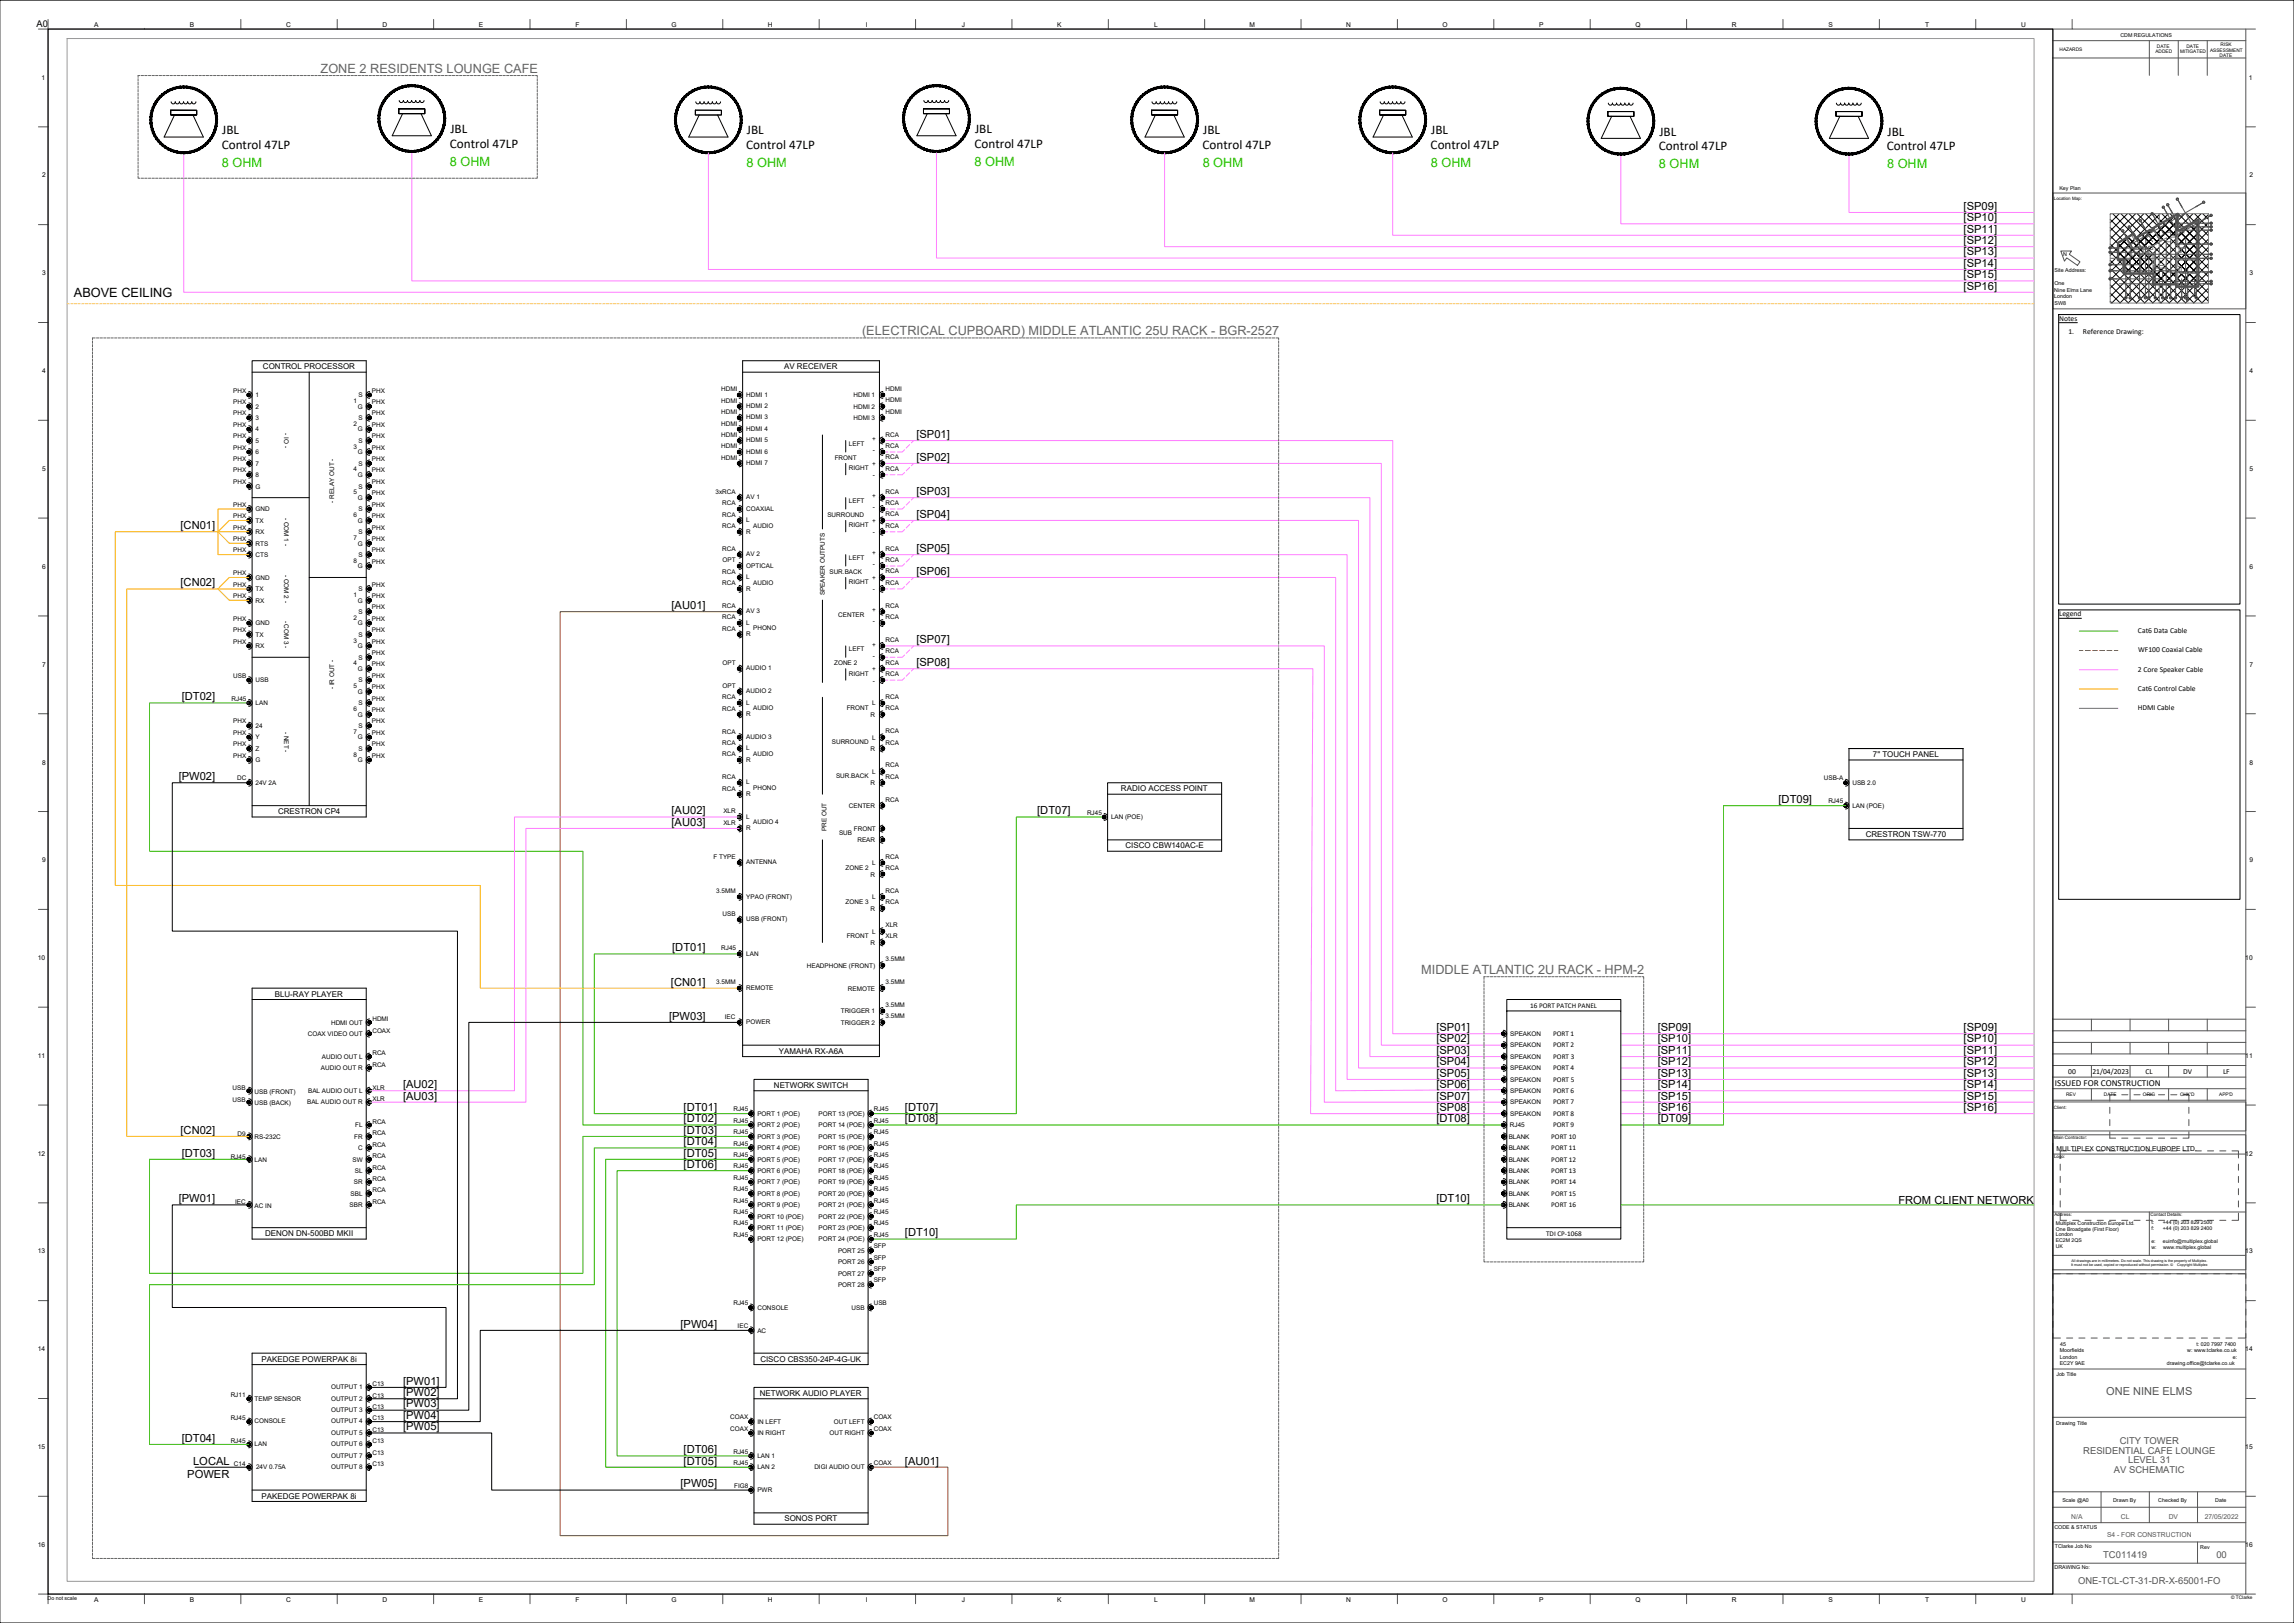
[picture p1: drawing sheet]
<svg xmlns="http://www.w3.org/2000/svg" width="1189mm" height="841mm" viewBox="0 0 1189 841" stroke-linecap="round" stroke-linejoin="round" font-family="sans-serif">
<defs><g id="words">
<text font-size="24.3" x="315" y="13">CITY TOWER - L31 RESI CAFE/LOUNGE</text>
<g font-size="6.8">
<text x="115" y="70">JBL</text>
<text x="233" y="69">JBL</text>
<text x="387" y="70">JBL</text>
<text x="505" y="69">JBL</text>
<text x="624" y="70">JBL</text>
<text x="742" y="70">JBL</text>
<text x="860" y="70">JBL</text>
<text x="978" y="70">JBL</text>
<text x="115" y="77">Control 47LP</text>
<text x="233" y="77">Control 47LP</text>
<text x="387" y="77">Control 47LP</text>
<text x="505" y="77">Control 47LP</text>
<text x="623" y="77">Control 47LP</text>
<text x="741" y="77">Control 47LP</text>
<text x="860" y="78">Control 47LP</text>
<text x="978" y="78">Control 47LP</text>
</g>
<g font-size="6.6" fill="#636466">
<text x="166" y="38">ZONE 2 RESIDENTS LOUNGE CAFE</text>
<text x="447" y="174">(ELECTRICAL CUPBOARD) MIDDLE ATLANTIC 25U RACK - BGR-2527</text>
<text x="737" y="505">MIDDLE ATLANTIC 2U RACK - HPM-2</text>
</g>
<g font-size="6.6" fill="#0f0">
<text x="115" y="87">8 OHM</text>
<text x="233" y="86">8 OHM</text>
<text x="387" y="87">8 OHM</text>
<text x="505" y="86">8 OHM</text>
<text x="623" y="87">8 OHM</text>
<text x="742" y="87">8 OHM</text>
<text x="860" y="87">8 OHM</text>
<text x="978" y="87">8 OHM</text>
</g>
<text font-size="6.6" x="38" y="154">ABOVE CEILING</text>
<g font-size="5.8">
<text x="1018" y="109">[SP09]</text>
<text x="1018" y="115">[SP10]</text>
<text x="1018" y="121">[SP11]</text>
<text x="1018" y="126">[SP12]</text>
<text x="1018" y="132">[SP13]</text>
<text x="1018" y="138">[SP14]</text>
<text x="1018" y="144">[SP15]</text>
<text x="1018" y="150">[SP16]</text>
<text x="475" y="227">[SP01]</text>
<text x="475" y="239">[SP02]</text>
<text x="475" y="256">[SP03]</text>
<text x="475" y="268">[SP04]</text>
<text x="94" y="274">[CN01]</text>
<text x="475" y="286">[SP05]</text>
<text x="475" y="298">[SP06]</text>
<text x="94" y="304">[CN02]</text>
<text x="348" y="316">[AU01]</text>
<text x="475" y="333">[SP07]</text>
<text x="475" y="345">[SP08]</text>
<text x="94" y="363">[DT02]</text>
<text x="93" y="404">[PW02]</text>
<text x="922" y="416">[DT09]</text>
<text x="348" y="422">[AU02]</text>
<text x="538" y="422">[DT07]</text>
<text x="348" y="428">[AU03]</text>
<text x="348" y="493">[DT01]</text>
<text x="348" y="511">[CN01]</text>
<text x="347" y="528">[PW03]</text>
<text x="744" y="534">[SP01]</text>
<text x="859" y="534">[SP09]</text>
<text x="1018" y="534">[SP09]</text>
<text x="744" y="540">[SP02]</text>
<text x="859" y="540">[SP10]</text>
<text x="1018" y="540">[SP10]</text>
<text x="744" y="546">[SP03]</text>
<text x="859" y="546">[SP11]</text>
<text x="1018" y="546">[SP11]</text>
<text x="744" y="552">[SP04]</text>
<text x="744" y="558">[SP05]</text>
<text x="859" y="552">[SP12]</text>
<text x="859" y="558">[SP13]</text>
<text x="1018" y="552">[SP12]</text>
<text x="1018" y="558">[SP13]</text>
<text x="209" y="564">[AU02]</text>
<text x="744" y="564">[SP06]</text>
<text x="859" y="564">[SP14]</text>
<text x="1018" y="564">[SP14]</text>
<text x="209" y="570">[AU03]</text>
<text x="744" y="570">[SP07]</text>
<text x="859" y="570">[SP15]</text>
<text x="1018" y="570">[SP15]</text>
<text x="354" y="576">[DT01]</text>
<text x="469" y="576">[DT07]</text>
<text x="744" y="576">[SP08]</text>
<text x="859" y="576">[SP16]</text>
<text x="1018" y="576">[SP16]</text>
<text x="354" y="582">[DT02]</text>
<text x="469" y="582">[DT08]</text>
<text x="744" y="582">[DT08]</text>
<text x="859" y="582">[DT09]</text>
<text x="94" y="587">[CN02]</text>
<text x="354" y="587">[DT03]</text>
<text x="354" y="593">[DT04]</text>
<text x="94" y="599">[DT03]</text>
<text x="354" y="599">[DT05]</text>
<text x="354" y="605">[DT06]</text>
<text x="93" y="623">[PW01]</text>
<text x="744" y="623">[DT10]</text>
<text x="984" y="624">FROM CLIENT NETWORK</text>
<text x="469" y="641">[DT10]</text>
<text x="353" y="688">[PW04]</text>
<text x="209" y="718">[PW01]</text>
<text x="209" y="723">[PW02]</text>
<text x="209" y="729">[PW03]</text>
<text x="209" y="735">[PW04]</text>
<text x="209" y="741">[PW05]</text>
<text x="94" y="747">[DT04]</text>
<text x="354" y="753">[DT06]</text>
<text x="100" y="759">LOCAL</text>
<text x="354" y="759">[DT05]</text>
<text x="469" y="759">[AU01]</text>
<text x="97" y="766">POWER</text>
<text x="353" y="771">[PW05]</text>
</g>
<text font-size="5.7" fill="#545454" x="1092" y="723">ONE NINE ELMS</text>
<g font-size="4.9" fill="#545454">
<text x="1099" y="748">CITY TOWER</text>
<text x="1080" y="753">RESIDENTIAL CAFE LOUNGE</text>
<text x="1103" y="758">LEVEL 31</text>
<text x="1096" y="763">AV SCHEMATIC</text>
<text x="1090" y="807">TC011419</text>
<text x="1149" y="807">00</text>
<text x="1077" y="821">ONE-TCL-CT-31-DR-X-65001-FO</text>
</g>
<text font-size="4.8" x="19" y="14">A0</text>
<text font-size="4.7" x="1065" y="563">ISSUED FOR CONSTRUCTION</text>
<g font-size="4.1">
<text x="136" y="191">CONTROL PROCESSOR</text>
<text x="406" y="191">AV RECEIVER</text>
<text x="971" y="392">7&quot; TOUCH PANEL</text>
<text x="581" y="410">RADIO ACCESS POINT</text>
<text x="144" y="422">CRESTRON CP4</text>
<text x="967" y="434">CRESTRON TSW-770</text>
<text x="583" y="440">CISCO CBW140AC-E</text>
<text x="142" y="516">BLU-RAY PLAYER</text>
<text x="404" y="546">YAMAHA RX-A6A</text>
<text x="401" y="564">NETWORK SWITCH</text>
<text x="137" y="641">DENON DN-500BD MKII</text>
<text x="136" y="706">PAKEDGE POWERPAK 8i</text>
<text x="394" y="706">CISCO CBS350-24P-4G-UK</text>
<text x="394" y="723">NETWORK AUDIO PLAYER</text>
<text x="136" y="777">PAKEDGE POWERPAK 8i</text>
<text x="406" y="788">SONOS PORT</text>
</g>
<g font-size="3.9">
<text x="1067" y="166">Notes</text>
<text x="1072" y="173">1.</text>
<text x="1079" y="173">Reference Drawing:</text>
<text x="1067" y="319">Legend</text>
<text x="1108" y="328">Cat6 Data Cable</text>
<text x="1108" y="338">WF100 Coaxial Cable</text>
<text x="1108" y="348">2 Core Speaker Cable</text>
<text x="1108" y="358">Cat6 Control Cable</text>
<text x="1108" y="368">HDMI Cable</text>
<text x="1072" y="556">00</text>
<text x="1084" y="556">21/04/2023</text>
<text x="1112" y="556">CL</text>
<text x="1131" y="556">DV</text>
<text x="1152" y="556">LF</text>
</g>
<g font-size="3.7">
<text x="793" y="522">16 PORT PATCH PANEL</text>
<text x="805" y="537">PORT 1</text>
<text x="805" y="543">PORT 2</text>
<text x="805" y="549">PORT 3</text>
<text x="805" y="555">PORT 4</text>
<text x="805" y="561">PORT 5</text>
<text x="805" y="566">PORT 6</text>
<text x="805" y="572">PORT 7</text>
<text x="805" y="578">PORT 8</text>
<text x="805" y="584">PORT 9</text>
<text x="804" y="590">PORT 10</text>
<text x="804" y="596">PORT 11</text>
<text x="804" y="602">PORT 12</text>
<text x="804" y="608">PORT 13</text>
<text x="804" y="614">PORT 14</text>
<text x="804" y="620">PORT 15</text>
<text x="804" y="626">PORT 16</text>
<text x="801" y="640">TDI CP-1068</text>
</g>
<text font-size="3.5" x="1066" y="597">MULTIPLEX CONSTRUCTION EUROPE LTD.</text>
<g font-size="3.5" fill="#545454">
<text x="1073" y="787">N/A</text>
<text x="1099" y="787">CL</text>
<text x="1124" y="787">DV</text>
<text x="1143" y="787">27/05/2022</text>
<text x="1092" y="796">S4 - FOR CONSTRUCTION</text>
</g>
<g font-size="3.4">
<text x="49" y="14">A</text>
<text x="98" y="14">B</text>
<text x="148" y="14">C</text>
<text x="198" y="14">D</text>
<text x="248" y="14">E</text>
<text x="298" y="14">F</text>
<text x="348" y="14">G</text>
<text x="398" y="14">H</text>
<text x="449" y="14">I</text>
<text x="498" y="14">J</text>
<text x="548" y="14">K</text>
<text x="598" y="14">L</text>
<text x="648" y="14">M</text>
<text x="698" y="14">N</text>
<text x="748" y="14">O</text>
<text x="798" y="14">P</text>
<text x="848" y="14">Q</text>
<text x="897" y="14">R</text>
<text x="948" y="14">S</text>
<text x="998" y="14">T</text>
<text x="1047" y="14">U</text>
<text x="22" y="41">1</text>
<text x="1166" y="41">1</text>
<text x="22" y="92">2</text>
<text x="1166" y="92">2</text>
<text x="22" y="143">3</text>
<text x="1166" y="143">3</text>
<text x="22" y="193">4</text>
<text x="1166" y="193">4</text>
<text x="22" y="244">5</text>
<text x="1166" y="244">5</text>
<text x="22" y="295">6</text>
<text x="1166" y="295">6</text>
<text x="22" y="345">7</text>
<text x="1166" y="345">7</text>
<text x="22" y="396">8</text>
<text x="1166" y="396">8</text>
<text x="22" y="447">9</text>
<text x="1166" y="447">9</text>
<text x="20" y="498">10</text>
<text x="1164" y="498">10</text>
<text x="20" y="548">11</text>
<text x="1164" y="548">11</text>
<text x="20" y="599">12</text>
<text x="1164" y="599">12</text>
<text x="20" y="650">13</text>
<text x="1164" y="650">13</text>
<text x="20" y="700">14</text>
<text x="1164" y="700">14</text>
<text x="20" y="751">15</text>
<text x="1164" y="751">15</text>
<text x="20" y="802">16</text>
<text x="1164" y="802">16</text>
<text x="49" y="830">A</text>
<text x="98" y="830">B</text>
<text x="148" y="830">C</text>
<text x="198" y="830">D</text>
<text x="248" y="830">E</text>
<text x="298" y="830">F</text>
<text x="348" y="830">G</text>
<text x="398" y="830">H</text>
<text x="449" y="830">I</text>
<text x="498" y="830">J</text>
<text x="548" y="830">K</text>
<text x="598" y="830">L</text>
<text x="648" y="830">M</text>
<text x="698" y="830">N</text>
<text x="748" y="830">O</text>
<text x="798" y="830">P</text>
<text x="848" y="830">Q</text>
<text x="897" y="830">R</text>
<text x="948" y="830">S</text>
<text x="998" y="830">T</text>
<text x="1047" y="830">U</text>
</g>
<g font-size="3.3">
<text x="121" y="203">PHX</text>
<text x="193" y="203">PHX</text>
<text x="374" y="203">HDMI</text>
<text x="459" y="203">HDMI</text>
<text x="121" y="209">PHX</text>
<text x="132" y="206">1</text>
<text x="183" y="209">1</text>
<text x="186" y="206">S</text>
<text x="193" y="209">PHX</text>
<text x="374" y="209">HDMI</text>
<text x="387" y="206">HDMI 1</text>
<text x="442" y="206">HDMI 1</text>
<text x="459" y="208">HDMI</text>
<text x="121" y="215">PHX</text>
<text x="132" y="212">2</text>
<text x="185" y="212">G</text>
<text x="193" y="215">PHX</text>
<text x="374" y="215">HDMI</text>
<text x="387" y="211">HDMI 2</text>
<text x="442" y="212">HDMI 2</text>
<text x="459" y="214">HDMI</text>
<text x="121" y="221">PHX</text>
<text x="132" y="218">3</text>
<text x="183" y="221">2</text>
<text x="186" y="218">S</text>
<text x="193" y="221">PHX</text>
<text x="374" y="221">HDMI</text>
<text x="387" y="217">HDMI 3</text>
<text x="442" y="218">HDMI 3</text>
<text x="121" y="227">PHX</text>
<text x="132" y="224">4</text>
<text x="147" y="225" transform="rotate(90 147 225)">- IO -</text>
<text x="185" y="224">G</text>
<text x="193" y="227">PHX</text>
<text x="374" y="226">HDMI</text>
<text x="387" y="223">HDMI 4</text>
<text x="459" y="226">RCA</text>
<text x="121" y="233">PHX</text>
<text x="132" y="229">5</text>
<text x="183" y="232">3</text>
<text x="186" y="229">S</text>
<text x="193" y="233">PHX</text>
<text x="374" y="232">HDMI</text>
<text x="387" y="229">HDMI 5</text>
<text x="440" y="231">LEFT</text>
<text x="452" y="229">+</text>
<text x="459" y="232">RCA</text>
<text x="121" y="239">PHX</text>
<text x="132" y="235">6</text>
<text x="185" y="235">G</text>
<text x="193" y="239">PHX</text>
<text x="374" y="238">HDMI</text>
<text x="387" y="235">HDMI 6</text>
<text x="433" y="238">FRONT</text>
<text x="452" y="234">-</text>
<text x="459" y="238">RCA</text>
<text x="121" y="245">PHX</text>
<text x="132" y="241">7</text>
<text x="183" y="244">4</text>
<text x="186" y="241">S</text>
<text x="193" y="245">PHX</text>
<text x="387" y="241">HDMI 7</text>
<text x="440" y="244">RIGHT</text>
<text x="452" y="241">+</text>
<text x="459" y="244">RCA</text>
<text x="121" y="251">PHX</text>
<text x="132" y="247">8</text>
<text x="185" y="247">G</text>
<text x="193" y="251">PHX</text>
<text x="452" y="247">-</text>
<text x="132" y="253">G</text>
<text x="183" y="256">5</text>
<text x="186" y="253">S</text>
<text x="193" y="257">PHX</text>
<text x="371" y="256">3xRCA</text>
<text x="459" y="256">RCA</text>
<text x="121" y="263">PHX</text>
<text x="173" y="260" transform="rotate(-90 173 260)">- RELAY OUT -</text>
<text x="185" y="259">G</text>
<text x="193" y="263">PHX</text>
<text x="374" y="262">RCA</text>
<text x="387" y="259">AV 1</text>
<text x="440" y="261">LEFT</text>
<text x="452" y="258">+</text>
<text x="452" y="264">-</text>
<text x="459" y="262">RCA</text>
<text x="121" y="269">PHX</text>
<text x="132" y="265">GND</text>
<text x="147" y="268" transform="rotate(90 147 268)">- COM 1 -</text>
<text x="183" y="268">6</text>
<text x="186" y="265">S</text>
<text x="193" y="269">PHX</text>
<text x="374" y="268">RCA</text>
<text x="387" y="265">COAXIAL</text>
<text x="429" y="268">SURROUND</text>
<text x="459" y="268">RCA</text>
<text x="121" y="274">PHX</text>
<text x="132" y="271">TX</text>
<text x="185" y="271">G</text>
<text x="193" y="274">PHX</text>
<text x="374" y="274">RCA</text>
<text x="387" y="271">L</text>
<text x="390" y="274">AUDIO</text>
<text x="440" y="273">RIGHT</text>
<text x="452" y="271">+</text>
<text x="459" y="274">RCA</text>
<text x="121" y="280">PHX</text>
<text x="132" y="277">RX</text>
<text x="183" y="280">7</text>
<text x="186" y="277">S</text>
<text x="193" y="280">PHX</text>
<text x="387" y="276">R</text>
<text x="452" y="277">-</text>
<text x="121" y="286">PHX</text>
<text x="132" y="283">RTS</text>
<text x="185" y="283">G</text>
<text x="193" y="286">PHX</text>
<text x="374" y="286">RCA</text>
<text x="452" y="288">+</text>
<text x="459" y="285">RCA</text>
<text x="132" y="289">CTS</text>
<text x="183" y="292">8</text>
<text x="186" y="289">S</text>
<text x="193" y="292">PHX</text>
<text x="374" y="291">OPT</text>
<text x="387" y="288">AV 2</text>
<text x="440" y="290">LEFT</text>
<text x="452" y="293">-</text>
<text x="459" y="291">RCA</text>
<text x="121" y="298">PHX</text>
<text x="147" y="298" transform="rotate(90 147 298)">- COM 2 -</text>
<text x="185" y="294">G</text>
<text x="374" y="297">RCA</text>
<text x="387" y="294">OPTICAL</text>
<text x="430" y="297">SUR.BACK</text>
<text x="459" y="297">RCA</text>
<text x="121" y="304">PHX</text>
<text x="132" y="300">GND</text>
<text x="193" y="304">PHX</text>
<text x="374" y="303">RCA</text>
<text x="387" y="300">L</text>
<text x="390" y="303">AUDIO</text>
<text x="440" y="303">RIGHT</text>
<text x="452" y="300">+</text>
<text x="459" y="303">RCA</text>
<text x="121" y="310">PHX</text>
<text x="132" y="306">TX</text>
<text x="183" y="309">1</text>
<text x="186" y="306">S</text>
<text x="193" y="310">PHX</text>
<text x="387" y="306">R</text>
<text x="427" y="308" transform="rotate(-90 427 308)">SPEAKER OUTPUTS</text>
<text x="452" y="306">-</text>
<text x="132" y="312">RX</text>
<text x="185" y="312">G</text>
<text x="193" y="316">PHX</text>
<text x="374" y="315">RCA</text>
<text x="387" y="318">AV 3</text>
<text x="452" y="317">+</text>
<text x="459" y="315">RCA</text>
<text x="121" y="322">PHX</text>
<text x="147" y="322" transform="rotate(90 147 322)">- COM 3 -</text>
<text x="183" y="321">2</text>
<text x="186" y="318">S</text>
<text x="193" y="322">PHX</text>
<text x="374" y="321">RCA</text>
<text x="387" y="324">L</text>
<text x="434" y="320">CENTER</text>
<text x="452" y="323">-</text>
<text x="459" y="321">RCA</text>
<text x="121" y="328">PHX</text>
<text x="132" y="324">GND</text>
<text x="132" y="330">TX</text>
<text x="185" y="324">G</text>
<text x="186" y="330">S</text>
<text x="193" y="328">PHX</text>
<text x="374" y="327">RCA</text>
<text x="387" y="330">R</text>
<text x="390" y="327">PHONO</text>
<text x="121" y="334">PHX</text>
<text x="132" y="336">RX</text>
<text x="183" y="333">3</text>
<text x="185" y="336">G</text>
<text x="193" y="334">PHX</text>
<text x="452" y="335">+</text>
<text x="459" y="333">RCA</text>
<text x="186" y="342">S</text>
<text x="193" y="339">PHX</text>
<text x="440" y="337">LEFT</text>
<text x="452" y="341">-</text>
<text x="459" y="339">RCA</text>
<text x="183" y="345">4</text>
<text x="185" y="348">G</text>
<text x="193" y="345">PHX</text>
<text x="374" y="345">OPT</text>
<text x="387" y="347">AUDIO 1</text>
<text x="432" y="345">ZONE 2</text>
<text x="452" y="348">+</text>
<text x="459" y="344">RCA</text>
<text x="121" y="351">USB</text>
<text x="132" y="354">USB</text>
<text x="186" y="354">S</text>
<text x="193" y="351">PHX</text>
<text x="440" y="350">RIGHT</text>
<text x="452" y="354">-</text>
<text x="459" y="350">RCA</text>
<text x="173" y="357" transform="rotate(-90 173 357)">- IR OUT -</text>
<text x="183" y="357">5</text>
<text x="185" y="360">G</text>
<text x="193" y="357">PHX</text>
<text x="374" y="356">OPT</text>
<text x="387" y="359">AUDIO 2</text>
<text x="120" y="363">RJ45</text>
<text x="132" y="365">LAN</text>
<text x="186" y="365">S</text>
<text x="193" y="363">PHX</text>
<text x="374" y="362">RCA</text>
<text x="387" y="365">L</text>
<text x="452" y="366">L</text>
<text x="459" y="362">RCA</text>
<text x="183" y="368">6</text>
<text x="185" y="371">G</text>
<text x="193" y="369">PHX</text>
<text x="374" y="368">RCA</text>
<text x="387" y="371">R</text>
<text x="390" y="368">AUDIO</text>
<text x="439" y="368">FRONT</text>
<text x="451" y="372">R</text>
<text x="459" y="368">RCA</text>
<text x="121" y="375">PHX</text>
<text x="132" y="377">24</text>
<text x="186" y="377">S</text>
<text x="193" y="375">PHX</text>
<text x="121" y="381">PHX</text>
<text x="132" y="383">Y</text>
<text x="147" y="379" transform="rotate(90 147 379)">- NET -</text>
<text x="183" y="380">7</text>
<text x="185" y="383">G</text>
<text x="193" y="381">PHX</text>
<text x="374" y="380">RCA</text>
<text x="387" y="383">AUDIO 3</text>
<text x="452" y="383">L</text>
<text x="459" y="380">RCA</text>
<text x="121" y="387">PHX</text>
<text x="132" y="389">Z</text>
<text x="186" y="389">S</text>
<text x="193" y="387">PHX</text>
<text x="374" y="386">RCA</text>
<text x="387" y="389">L</text>
<text x="431" y="386">SURROUND</text>
<text x="451" y="389">R</text>
<text x="459" y="386">RCA</text>
<text x="121" y="393">PHX</text>
<text x="132" y="395">G</text>
<text x="183" y="392">8</text>
<text x="185" y="395">G</text>
<text x="193" y="393">PHX</text>
<text x="374" y="392">RCA</text>
<text x="387" y="395">R</text>
<text x="390" y="392">AUDIO</text>
<text x="452" y="401">L</text>
<text x="459" y="398">RCA</text>
<text x="123" y="404">DC</text>
<text x="132" y="407">24V 2A</text>
<text x="374" y="404">RCA</text>
<text x="387" y="407">L</text>
<text x="433" y="403">SUR.BACK</text>
<text x="451" y="407">R</text>
<text x="459" y="404">RCA</text>
<text x="945" y="404">USB-A</text>
<text x="960" y="407">USB 2.0</text>
<text x="374" y="410">RCA</text>
<text x="387" y="412">R</text>
<text x="390" y="409">PHONO</text>
<text x="440" y="419">CENTER</text>
<text x="459" y="415">RCA</text>
<text x="948" y="416">RJ45</text>
<text x="960" y="419">LAN (POE)</text>
<text x="375" y="421">XLR</text>
<text x="387" y="424">L</text>
<text x="563" y="422">RJ45</text>
<text x="576" y="425">LAN (POE)</text>
<text x="375" y="427">XLR</text>
<text x="387" y="430">R</text>
<text x="390" y="427">AUDIO 4</text>
<text x="428" y="431" transform="rotate(-90 428 431)">PRE OUT</text>
<text x="443" y="431">FRONT</text>
<text x="435" y="433">SUB</text>
<text x="444" y="437">REAR</text>
<text x="370" y="445">F TYPE</text>
<text x="387" y="448">ANTENNA</text>
<text x="452" y="448">L</text>
<text x="459" y="445">RCA</text>
<text x="438" y="451">ZONE 2</text>
<text x="451" y="454">R</text>
<text x="459" y="451">RCA</text>
<text x="371" y="463">3.5MM</text>
<text x="387" y="466">YPAO (FRONT)</text>
<text x="452" y="466">L</text>
<text x="459" y="463">RCA</text>
<text x="438" y="468">ZONE 3</text>
<text x="451" y="472">R</text>
<text x="459" y="469">RCA</text>
<text x="374" y="475">USB</text>
<text x="387" y="477">USB (FRONT)</text>
<text x="452" y="484">L</text>
<text x="459" y="480">XLR</text>
<text x="439" y="486">FRONT</text>
<text x="451" y="490">R</text>
<text x="459" y="486">XLR</text>
<text x="374" y="492">RJ45</text>
<text x="387" y="495">LAN</text>
<text x="418" y="502">HEADPHONE (FRONT)</text>
<text x="459" y="498">3.5MM</text>
<text x="459" y="510">3.5MM</text>
<text x="371" y="510">3.5MM</text>
<text x="387" y="513">REMOTE</text>
<text x="439" y="513">REMOTE</text>
<text x="459" y="522">3.5MM</text>
<text x="376" y="528">IEC</text>
<text x="436" y="525">TRIGGER 1</text>
<text x="459" y="528">3.5MM</text>
<text x="172" y="531">HDMI OUT</text>
<text x="193" y="529">HDMI</text>
<text x="387" y="531">POWER</text>
<text x="436" y="531">TRIGGER 2</text>
<text x="160" y="537">COAX VIDEO OUT</text>
<text x="193" y="535">COAX</text>
<text x="783" y="537">SPEAKON</text>
<text x="783" y="543">SPEAKON</text>
<text x="167" y="549">AUDIO OUT L</text>
<text x="193" y="547">RCA</text>
<text x="783" y="549">SPEAKON</text>
<text x="166" y="555">AUDIO OUT R</text>
<text x="193" y="553">RCA</text>
<text x="783" y="555">SPEAKON</text>
<text x="783" y="561">SPEAKON</text>
<text x="120" y="565">USB</text>
<text x="132" y="567">USB (FRONT)</text>
<text x="160" y="566">BAL AUDIO OUT L</text>
<text x="193" y="565">XLR</text>
<text x="783" y="566">SPEAKON</text>
<text x="120" y="571">USB</text>
<text x="132" y="573">USB (BACK)</text>
<text x="159" y="572">BAL AUDIO OUT R</text>
<text x="193" y="571">XLR</text>
<text x="380" y="576">RJ45</text>
<text x="453" y="576">RJ45</text>
<text x="783" y="572">SPEAKON</text>
<text x="380" y="582">RJ45</text>
<text x="393" y="578">PORT 1 (POE)</text>
<text x="424" y="578">PORT 13 (POE)</text>
<text x="453" y="582">RJ45</text>
<text x="783" y="578">SPEAKON</text>
<text x="184" y="584">FL</text>
<text x="193" y="582">RCA</text>
<text x="380" y="588">RJ45</text>
<text x="393" y="584">PORT 2 (POE)</text>
<text x="424" y="584">PORT 14 (POE)</text>
<text x="453" y="588">RJ45</text>
<text x="783" y="584">RJ45</text>
<text x="123" y="589">D9</text>
<text x="132" y="590">RS-232C</text>
<text x="184" y="590">FR</text>
<text x="193" y="588">RCA</text>
<text x="380" y="594">RJ45</text>
<text x="393" y="590">PORT 3 (POE)</text>
<text x="424" y="590">PORT 15 (POE)</text>
<text x="453" y="594">RJ45</text>
<text x="782" y="590">BLANK</text>
<text x="186" y="596">C</text>
<text x="193" y="594">RCA</text>
<text x="380" y="600">RJ45</text>
<text x="393" y="596">PORT 4 (POE)</text>
<text x="424" y="596">PORT 16 (POE)</text>
<text x="453" y="600">RJ45</text>
<text x="782" y="596">BLANK</text>
<text x="120" y="600">RJ45</text>
<text x="132" y="602">LAN</text>
<text x="183" y="602">SW</text>
<text x="193" y="600">RCA</text>
<text x="380" y="605">RJ45</text>
<text x="393" y="602">PORT 5 (POE)</text>
<text x="424" y="602">PORT 17 (POE)</text>
<text x="453" y="605">RJ45</text>
<text x="782" y="602">BLANK</text>
<text x="184" y="608">SL</text>
<text x="193" y="606">RCA</text>
<text x="193" y="612">RCA</text>
<text x="380" y="611">RJ45</text>
<text x="393" y="608">PORT 6 (POE)</text>
<text x="424" y="608">PORT 18 (POE)</text>
<text x="453" y="611">RJ45</text>
<text x="782" y="608">BLANK</text>
<text x="183" y="614">SR</text>
<text x="193" y="618">RCA</text>
<text x="380" y="617">RJ45</text>
<text x="393" y="614">PORT 7 (POE)</text>
<text x="424" y="614">PORT 19 (POE)</text>
<text x="453" y="617">RJ45</text>
<text x="782" y="614">BLANK</text>
<text x="182" y="620">SBL</text>
<text x="193" y="624">RCA</text>
<text x="380" y="623">RJ45</text>
<text x="393" y="620">PORT 8 (POE)</text>
<text x="424" y="620">PORT 20 (POE)</text>
<text x="453" y="623">RJ45</text>
<text x="782" y="620">BLANK</text>
<text x="122" y="624">IEC</text>
<text x="132" y="626">AC IN</text>
<text x="181" y="626">SBR</text>
<text x="380" y="629">RJ45</text>
<text x="393" y="626">PORT 9 (POE)</text>
<text x="424" y="626">PORT 21 (POE)</text>
<text x="453" y="629">RJ45</text>
<text x="782" y="626">BLANK</text>
<text x="380" y="635">RJ45</text>
<text x="393" y="631">PORT 10 (POE)</text>
<text x="424" y="631">PORT 22 (POE)</text>
<text x="453" y="635">RJ45</text>
<text x="380" y="641">RJ45</text>
<text x="393" y="637">PORT 11 (POE)</text>
<text x="424" y="637">PORT 23 (POE)</text>
<text x="453" y="641">RJ45</text>
<text x="393" y="643">PORT 12 (POE)</text>
<text x="424" y="643">PORT 24 (POE)</text>
<text x="453" y="647">SFP</text>
<text x="434" y="649">PORT 25</text>
<text x="453" y="653">SFP</text>
<text x="434" y="655">PORT 26</text>
<text x="453" y="659">SFP</text>
<text x="434" y="661">PORT 27</text>
<text x="453" y="665">SFP</text>
<text x="434" y="667">PORT 28</text>
<text x="380" y="676">RJ45</text>
<text x="453" y="676">USB</text>
<text x="393" y="679">CONSOLE</text>
<text x="441" y="679">USB</text>
<text x="382" y="688">IEC</text>
<text x="393" y="691">AC</text>
<text x="172" y="720">OUTPUT 1</text>
<text x="193" y="718">C13</text>
<text x="120" y="724">RJ11</text>
<text x="132" y="726">TEMP SENSOR</text>
<text x="172" y="726">OUTPUT 2</text>
<text x="193" y="724">C13</text>
<text x="172" y="732">OUTPUT 3</text>
<text x="193" y="730">C13</text>
<text x="120" y="736">RJ45</text>
<text x="132" y="738">CONSOLE</text>
<text x="172" y="738">OUTPUT 4</text>
<text x="193" y="736">C13</text>
<text x="378" y="735">COAX</text>
<text x="393" y="738">IN LEFT</text>
<text x="432" y="738">OUT LEFT</text>
<text x="453" y="735">COAX</text>
<text x="172" y="744">OUTPUT 5</text>
<text x="193" y="742">C13</text>
<text x="378" y="741">COAX</text>
<text x="393" y="744">IN RIGHT</text>
<text x="430" y="744">OUT RIGHT</text>
<text x="453" y="741">COAX</text>
<text x="120" y="748">RJ45</text>
<text x="132" y="749">LAN</text>
<text x="172" y="749">OUTPUT 6</text>
<text x="193" y="748">C13</text>
<text x="172" y="755">OUTPUT 7</text>
<text x="193" y="754">C13</text>
<text x="380" y="753">RJ45</text>
<text x="393" y="756">LAN 1</text>
<text x="121" y="760">C14</text>
<text x="133" y="761">24V 0.75A</text>
<text x="172" y="761">OUTPUT 8</text>
<text x="193" y="760">C13</text>
<text x="380" y="759">RJ45</text>
<text x="393" y="761">LAN 2</text>
<text x="422" y="761">DIGI AUDIO OUT</text>
<text x="453" y="759">COAX</text>
<text x="380" y="771">FIG8</text>
<text x="393" y="773">PWR</text>
</g>
<g font-size="2.8">
<text x="1069" y="133">N</text>
<text x="1065" y="141">Site Address:</text>
<text x="1065" y="148">One</text>
<text x="1065" y="151">Nine Elms Lane</text>
<text x="1065" y="155">London</text>
<text x="1065" y="158">SW8</text>
</g>
<g font-size="2.7">
<text x="1099" y="19">CDM REGULATIONS</text>
<text x="1067" y="99">Key Plan</text>
<text x="1065" y="635">Multiplex Construction Europe Ltd.</text>
<text x="1115" y="634">t:</text>
<text x="1121" y="634">+44 (0) 203 829 2500</text>
<text x="1065" y="641">London</text>
<text x="1065" y="638">One Broadgate (First Floor)</text>
<text x="1115" y="638">f:</text>
<text x="1121" y="637">+44 (0) 203 829 2400</text>
<text x="1065" y="644">EC2M 2QS</text>
<text x="1065" y="647">UK</text>
<text x="1115" y="644">e:</text>
<text x="1115" y="647">w:</text>
<text x="1121" y="644">euinfo@multiplex.global</text>
<text x="1121" y="647">www.multiplex.global</text>
<text x="1067" y="701">Moorfields</text>
<text x="1068" y="698">45</text>
<text x="1134" y="701">w: www.tclarke.co.uk</text>
<text x="1138" y="698">t: 020 7997 7400</text>
<text x="1067" y="704">London</text>
<text x="1067" y="707">EC2Y 9AE</text>
<text x="1123" y="707">drawing.office@tclarke.co.uk</text>
<text x="1157" y="704">e:</text>
<text x="1066" y="713">Job Title</text>
<text x="1066" y="738">Drawing Title</text>
<text x="1069" y="778">Scale @A0</text>
<text x="1095" y="778">Drawn By</text>
<text x="1119" y="778">Checked By</text>
<text x="1148" y="778">Date</text>
<text x="1065" y="792">CODE &amp; STATUS</text>
<text x="1065" y="802">TClarke Job No</text>
<text x="1140" y="803">Rev</text>
<text x="1065" y="813">DRAWING No:</text>
<text x="25" y="829">Do not scale</text>
</g>
<g font-size="2.5">
<text x="1151" y="24">RISK</text>
<text x="1067" y="26">HAZARDS</text>
<text x="1117" y="28">ADDED</text>
<text x="1118" y="25">DATE</text>
<text x="1130" y="28">MITIGATED</text>
<text x="1133" y="25">DATE</text>
<text x="1145" y="27">ASSESSMENT</text>
<text x="1150" y="29">DATE</text>
<text x="1071" y="568">REV</text>
<text x="1090" y="568">DATE</text>
<text x="1111" y="568">ORIG</text>
<text x="1130" y="568">CHK'D</text>
<text x="1150" y="568">APP'D</text>
<text x="1156" y="829">© TClarke</text>
</g>
<g font-size="2.3">
<text x="1064" y="104">Location Map:</text>
<text x="1064" y="575">Client:</text>
<text x="1064" y="590">Main Contractor:</text>
<text x="1064" y="600">Logo:</text>
<text x="1065" y="630">Address:</text>
<text x="1115" y="630">Contact Details:</text>
</g>
<g font-size="1.9">
<text x="1074" y="654">All drawings are in millimeters. Do not scale. This drawing is the property of Multiplex.</text>
<text x="1073" y="656">It must not be used, copied or reproduced without permission. ©</text>
<text x="1128" y="656">Copyright Multiplex</text>
</g>
<g font-size=".5">
<text x="1121" y="108" transform="rotate(-30 1121 108)">C5</text>
<text x="1123" y="106" transform="rotate(-27 1123 106)">C6</text>
<text x="1128" y="104" transform="rotate(-32 1128 104)">C7</text>
<text x="1142" y="105" transform="rotate(-28 1142 105)">CA</text>
<text x="1115" y="111" transform="rotate(-32 1115 111)">C4</text>
<text x="1145" y="111" transform="rotate(59 1145 111)">CB</text>
<text x="1103" y="118" transform="rotate(-32 1103 118)">C2</text>
<text x="1109" y="115" transform="rotate(-30 1109 115)">C3</text>
<text x="1146" y="115" transform="rotate(90 1146 115)">CH</text>
<text x="1146" y="117" transform="rotate(90 1146 117)">CJ</text>
<text x="1146" y="119" transform="rotate(90 1146 119)">CK</text>
<text x="1100" y="120" transform="rotate(-32 1100 120)">C1</text>
<text x="1094" y="131" transform="rotate(-90 1094 131)">CD</text>
<text x="1094" y="129" transform="rotate(-90 1094 129)">CC</text>
<text x="1146" y="126" transform="rotate(90 1146 126)">CL</text>
<text x="1146" y="131" transform="rotate(90 1146 131)">CM</text>
<text x="1094" y="138" transform="rotate(-90 1094 138)">CE</text>
<text x="1146" y="133" transform="rotate(90 1146 133)">CN</text>
<text x="1094" y="141" transform="rotate(-90 1094 141)">CF</text>
<text x="1146" y="140" transform="rotate(90 1146 140)">CO</text>
<text x="1094" y="145" transform="rotate(-90 1094 145)">CG</text>
<text x="1146" y="145" transform="rotate(90 1146 145)">CP</text>
<text x="1146" y="147" transform="rotate(90 1146 147)">CR</text>
<text x="1102" y="154" transform="rotate(180 1102 154)">C8</text>
<text x="1104" y="154" transform="rotate(180 1104 154)">C9</text>
<text x="1109" y="154" transform="rotate(180 1109 154)">C10</text>
<text x="1112" y="154" transform="rotate(180 1112 154)">C11</text>
<text x="1114" y="154" transform="rotate(180 1114 154)">C12</text>
<text x="1118" y="154" transform="rotate(180 1118 154)">C13</text>
<text x="1121" y="154" transform="rotate(180 1121 154)">C14</text>
<text x="1123" y="154" transform="rotate(180 1123 154)">C15</text>
<text x="1125" y="154" transform="rotate(180 1125 154)">C16</text>
<text x="1128" y="154" transform="rotate(180 1128 154)">C17</text>
<text x="1131" y="154" transform="rotate(180 1131 154)">C18</text>
<text x="1133" y="154" transform="rotate(180 1133 154)">C19</text>
<text x="1134" y="155" transform="rotate(180 1134 155)">C20</text>
<text x="1138" y="153" transform="rotate(180 1138 153)">C21</text>
<text x="1139" y="154" transform="rotate(180 1139 154)">C22</text>
</g>
</g></defs>
<!-- layer: SC - Layout -->
<path d="M35 20h1019v799h-1019z" fill="none" stroke="#989898" stroke-width=".52"/>
<!-- layer: 0 -->
<g fill="none" stroke="#ffbf7f" stroke-width=".52">
<path d="M35 157h1M37 157h1M38 157h2M40 157h2M42 157h1M44 157h1M46 157h1M48 157h1M50 157h1M52 157h1M53 157h2M55 157h2"/>
<path d="M57 157h2M59 157h1M61 157h1M63 157h1M65 157h1M67 157h1M69 157h1M70 157h2M72 157h2M74 157h1M76 157h1M78 157h1"/>
<path d="M80 157h1M82 157h1M83 157h2M85 157h2M87 157h1M89 157h1M91 157h1M93 157h1M95 157h1M97 157h1M98 157h2M100 157h2"/>
<path d="M102 157h2M104 157h1M106 157h1M108 157h1M110 157h1M112 157h1M114 157h1M115 157h2M117 157h2M119 157h1M121 157h1M123 157h1"/>
<path d="M125 157h1M127 157h1M128 157h2M130 157h2M132 157h1M134 157h1M136 157h1M138 157h1M140 157h1M142 157h1M143 157h2M145 157h2"/>
<path d="M147 157h2M149 157h1M151 157h1M153 157h1M155 157h1M157 157h1M159 157h1M160 157h2M162 157h2M164 157h1M166 157h1M168 157h1"/>
<path d="M170 157h1M172 157h1M173 157h2M175 157h2M177 157h1M179 157h1M181 157h1M183 157h1M185 157h1M187 157h1M188 157h2M190 157h2"/>
<path d="M192 157h2M194 157h1M196 157h1M198 157h1M200 157h1M202 157h1M204 157h1M205 157h2M207 157h2M209 157h1M211 157h1M213 157h1"/>
<path d="M215 157h1M217 157h1M218 157h2M220 157h2M222 157h1M224 157h1M226 157h1M228 157h1M230 157h1M232 157h1M234 157h1M235 157h2"/>
<path d="M237 157h2M239 157h1M241 157h1M243 157h1M245 157h1M247 157h1M249 157h1M250 157h2M252 157h2M254 157h1M256 157h1M258 157h1"/>
<path d="M260 157h1M262 157h1M263 157h2M265 157h2M267 157h1M269 157h1M271 157h1M273 157h1M275 157h1M277 157h1M279 157h1M280 157h2"/>
<path d="M282 157h2M284 157h1M286 157h1M288 157h1M290 157h1M292 157h1M294 157h1M295 157h2M297 157h2M299 157h1M301 157h1M303 157h1"/>
<path d="M305 157h1M307 157h1M308 157h2M310 157h2M312 157h1M314 157h1M316 157h1M318 157h1M320 157h1M322 157h1M324 157h1M325 157h2"/>
<path d="M327 157h2M329 157h1M331 157h1M333 157h1M335 157h1M337 157h1M339 157h1M340 157h2M342 157h2M344 157h1M346 157h1M348 157h1"/>
<path d="M350 157h1M352 157h1M353 157h2M355 157h2M357 157h1M359 157h1M361 157h1M363 157h1M365 157h1M367 157h1M369 157h1M370 157h2"/>
<path d="M372 157h2M374 157h1M376 157h1M378 157h1M380 157h1M382 157h1M384 157h1M385 157h2M387 157h2M389 157h1M391 157h1M393 157h1"/>
<path d="M395 157h1M397 157h1M398 157h2M400 157h2M402 157h1M404 157h1M406 157h1M408 157h1M410 157h1M412 157h1M414 157h1M415 157h2"/>
<path d="M417 157h2M419 157h1M421 157h1M423 157h1M425 157h1M427 157h1M429 157h1M430 157h2M432 157h2M434 157h1M436 157h1M438 157h1"/>
<path d="M440 157h1M442 157h1M443 157h2M445 157h2M447 157h1M449 157h1M451 157h1M453 157h1M455 157h1M457 157h1M459 157h1M460 157h2"/>
<path d="M462 157h2M464 157h1M466 157h1M468 157h1M470 157h1M472 157h1M474 157h1M475 157h2M477 157h2M479 157h1M481 157h1M483 157h1"/>
<path d="M485 157h1M487 157h1M488 157h2M490 157h2M492 157h1M494 157h1M496 157h1M498 157h1M500 157h1M502 157h1M504 157h1M505 157h2"/>
<path d="M507 157h2M509 157h1M511 157h1M513 157h1M515 157h1M517 157h1M519 157h1M520 157h2M522 157h2M524 157h1M526 157h1M528 157h1"/>
<path d="M530 157h1M532 157h1M533 157h2M535 157h2M537 157h1M539 157h1M541 157h1M543 157h1M545 157h1M547 157h1M549 157h1M550 157h2"/>
<path d="M552 157h2M554 157h1M556 157h1M558 157h1M560 157h1M562 157h1M564 157h1M565 157h2M567 157h2M569 157h1M571 157h1M573 157h1"/>
<path d="M575 157h1M577 157h1M578 157h2M580 157h2M582 157h1M584 157h1M586 157h1M588 157h1M590 157h1M592 157h1M594 157h1M595 157h2"/>
<path d="M597 157h2M599 157h1M601 157h1M603 157h1M605 157h1M607 157h1M609 157h1M610 157h2M612 157h2M614 157h1M616 157h1M618 157h1"/>
<path d="M620 157h1M622 157h1M623 157h2M625 157h2M627 157h1M629 157h1M631 157h1M633 157h1M635 157h1M637 157h1M639 157h1M640 157h2"/>
<path d="M642 157h2M644 157h1M646 157h1M648 157h1M650 157h1M652 157h1M654 157h1M655 157h2M657 157h2M659 157h1M661 157h1M663 157h1"/>
<path d="M665 157h1M667 157h1M668 157h2M670 157h2M672 157h1M674 157h1M676 157h1M678 157h1M680 157h1M682 157h1M684 157h1M685 157h2"/>
<path d="M687 157h2M689 157h1M691 157h1M693 157h1M695 157h1M697 157h1M699 157h1M700 157h2M702 157h2M704 157h1M706 157h1M708 157h1"/>
<path d="M710 157h1M712 157h1M714 157h1M715 157h2M717 157h2M719 157h1M721 157h1M723 157h1M725 157h1M727 157h1M729 157h1M730 157h2"/>
<path d="M732 157h2M734 157h1M736 157h1M738 157h1M740 157h1M742 157h1M744 157h1M745 157h2M747 157h2M749 157h1M751 157h1M753 157h1"/>
<path d="M755 157h1M757 157h1M759 157h1M760 157h2M762 157h2M764 157h1M766 157h1M768 157h1M770 157h1M772 157h1M774 157h1M775 157h2"/>
<path d="M777 157h2M779 157h1M781 157h1M783 157h1M785 157h1M787 157h1M789 157h1M790 157h2M792 157h2M794 157h1M796 157h1M798 157h1"/>
<path d="M800 157h1M802 157h1M804 157h1M805 157h2M807 157h2M809 157h1M811 157h1M813 157h1M815 157h1M817 157h1M819 157h1M820 157h2"/>
<path d="M822 157h2M824 157h1M826 157h1M828 157h1M830 157h1M832 157h1M834 157h1M835 157h2M837 157h2M839 157h1M841 157h1M843 157h1"/>
<path d="M845 157h1M847 157h1M849 157h1M850 157h2M852 157h2M854 157h1M856 157h1M858 157h1M860 157h1M862 157h1M864 157h1M865 157h2"/>
<path d="M867 157h2M869 157h1M871 157h1M873 157h1M875 157h1M877 157h1M879 157h1M880 157h2M882 157h2M884 157h1M886 157h1M888 157h1"/>
<path d="M890 157h1M892 157h1M894 157h1M895 157h2M897 157h2M899 157h1M901 157h1M903 157h1M905 157h1M907 157h1M909 157h1M910 157h2"/>
<path d="M912 157h2M914 157h1M916 157h1M918 157h1M920 157h1M922 157h1M924 157h1M925 157h2M927 157h2M929 157h1M931 157h1M933 157h1"/>
<path d="M935 157h1M937 157h1M939 157h1M940 157h2M942 157h2M944 157h1M946 157h1M948 157h1M950 157h1M952 157h1M954 157h1M955 157h2"/>
<path d="M957 157h2M959 157h1M961 157h1M963 157h1M965 157h1M967 157h1M969 157h1M970 157h2M972 157h2M974 157h1M976 157h1M978 157h1"/>
<path d="M980 157h1M982 157h1M984 157h1M985 157h2M987 157h2M989 157h1M991 157h1M993 157h1M995 157h1M997 157h1M999 157h1M1000 157h2"/>
<path d="M1002 157h2M1004 157h1M1006 157h1M1008 157h1M1010 157h1M1012 157h1M1014 157h1M1015 157h2M1017 157h2M1019 157h1M1021 157h1M1023 157h1"/>
<path d="M1025 157h1M1027 157h1M1029 157h1M1030 157h2M1032 157h2M1034 157h1M1036 157h1M1038 157h1M1040 157h1M1042 157h1M1044 157h1M1045 157h2"/>
<path d="M1047 157h2M1049 157h1M1051 157h1M1053 157h1"/>
</g>
<!-- layer: SC - Equipment -->
<g fill="none" stroke="#000" stroke-width=".52">
<path d="M88 57h14v3h-14v-3v3h14v-3zM89 53a1.1 1.1 0 0 0 1 1 1.1 1.1 0 0 0 1-1 1.1 1.1 0 0 0 1 1 1.1 1.1 0 0 0 1-1 1.1 1.1 0 0 0 1 1 1.1 1.1 0 0 0 1-1 1.1 1.1 0 0 0 1 1 1.1 1.1 0 0 0 1-1 1.1 1.1 0 0 0 1 1 1.1 1.1 0 0 0 1-1 1.1 1.1 0 0 0 1 1 1.1 1.1 0 0 0 2-1M90 60l-5 11h20l-5-11M207 56h13v3h-13v-3v3h13v-3zM207 52a1.1 1.1 0 0 0 1 1 1.1 1.1 0 0 0 1-1 1.1 1.1 0 0 0 1 1 1.1 1.1 0 0 0 1-1 1.1 1.1 0 0 0 1 1 1.1 1.1 0 0 0 1-1 1.1 1.1 0 0 0 1 1 1.1 1.1 0 0 0 1-1 1.1 1.1 0 0 0 2 1 1.1 1.1 0 0 0 1-1 1.1 1.1 0 0 0 1 1 1.1 1.1 0 0 0 1-1M209 59l-6 11h21l-6-11M360 57h14v3h-14zM361 53a1.1 1.1 0 0 0 1 1 1.1 1.1 0 0 0 1-1 1.1 1.1 0 0 0 1 1 1.1 1.1 0 0 0 1-1 1.1 1.1 0 0 0 1 1 1.1 1.1 0 0 0 1-1 1.1 1.1 0 0 0 1 1 1.1 1.1 0 0 0 1-1 1.1 1.1 0 0 0 1 1 1.1 1.1 0 0 0 1-1M362 60l-5 11h20l-5-11M371 53a1.1 1.1 0 0 0 1 1 1.1 1.1 0 0 0 1-1M479 56v3h13v-3h-13h13v3h-13zM479 52a1.1 1.1 0 0 0 1 1 1.1 1.1 0 0 0 1-1 1.1 1.1 0 0 0 1 1 1.1 1.1 0 0 0 1-1"/>
<path d="M481 59l-6 11h20l-5-11M483 52a1.1 1.1 0 0 0 1 1 1.1 1.1 0 0 0 1-1 1.1 1.1 0 0 0 1 1 1.1 1.1 0 0 0 1-1 1.1 1.1 0 0 0 1 1 1.1 1.1 0 0 0 2-1 1.1 1.1 0 0 0 1 1 1.1 1.1 0 0 0 1-1M597 57v3h13v-3h-13h13v3h-13zM597 53a1.1 1.1 0 0 0 1 1 1.1 1.1 0 0 0 1-1 1.1 1.1 0 0 0 1 1 1.1 1.1 0 0 0 1-1 1.1 1.1 0 0 0 1 1 1.1 1.1 0 0 0 1-1 1.1 1.1 0 0 0 2 1 1.1 1.1 0 0 0 1-1 1.1 1.1 0 0 0 1 1 1.1 1.1 0 0 0 1-1 1.1 1.1 0 0 0 1 1 1.1 1.1 0 0 0 1-1M599 60l-6 11h21l-6-11M715 57v3h14v-3h-14h14v3h-14zM715 53a1.1 1.1 0 0 0 1 1 1.1 1.1 0 0 0 1-1 1.1 1.1 0 0 0 1 1 1.1 1.1 0 0 0 2-1 1.1 1.1 0 0 0 1 1 1.1 1.1 0 0 0 1-1M717 60l-5 11h20l-5-11M722 53a1.1 1.1 0 0 0 1 1 1.1 1.1 0 0 0 1-1 1.1 1.1 0 0 0 1 1 1.1 1.1 0 0 0 1-1 1.1 1.1 0 0 0 1 1 1.1 1.1 0 0 0 1-1M833 58v2h14v-2h-14h14v2h-14zM834 53a1.1 1.1 0 0 0 1 2 1.1 1.1 0 0 0 1-2 1.1 1.1 0 0 0 1 2 1.1 1.1 0 0 0 1-2 1.1 1.1 0 0 0 1 2 1.1 1.1 0 0 0 1-2 1.1 1.1 0 0 0 1 2 1.1 1.1 0 0 0 1-2 1.1 1.1 0 0 0 1 2 1.1 1.1 0 0 0 1-2 1.1 1.1 0 0 0 1 2 1.1 1.1 0 0 0 1-2M951 58h14v2h-14v-2v2h14v-2z"/>
<path d="M952 53a1.1 1.1 0 0 0 1 2 1.1 1.1 0 0 0 1-2 1.1 1.1 0 0 0 1 2 1.1 1.1 0 0 0 1-2 1.1 1.1 0 0 0 1 2 1.1 1.1 0 0 0 1-2 1.1 1.1 0 0 0 1 2 1.1 1.1 0 0 0 1-2M960 53a1.1 1.1 0 0 0 1 2 1.1 1.1 0 0 0 1-2 1.1 1.1 0 0 0 1 2 1.4 1.4 0 0 0 2-2M835 60l-5 12h20l-5-12M953 60l-5 12h20l-5-12M131 187h59v236h-59zM131 193h59M160 193v224M385 187h71v361h-71zM385 193h71M129 203a1.8 1.8 0 0 1 2 2 1.8 1.8 0 0 1-2 1M129 215a1.8 1.8 0 0 1 2 1 1.8 1.8 0 0 1-2 2M129 209a1.8 1.8 0 0 1 2 2 1.8 1.8 0 0 1-2 1"/>
<path d="M192 203a1.8 1.8 0 0 0-2 2 1.8 1.8 0 0 0 2 1M192 209a1.8 1.8 0 0 0-2 2 1.8 1.8 0 0 0 2 1M192 215a1.8 1.8 0 0 0-2 1 1.8 1.8 0 0 0 2 2M129 221a1.8 1.8 0 0 1 2 1 1.8 1.8 0 0 1-2 2M129 232a1.8 1.8 0 0 1 2 2 1.8 1.8 0 0 1-2 2M129 227a1.8 1.8 0 0 1 2 1 1.8 1.8 0 0 1-2 2M129 238a1.8 1.8 0 0 1 2 2 1.8 1.8 0 0 1-2 2M192 221a1.8 1.8 0 0 0-2 1 1.8 1.8 0 0 0 2 2M192 227a1.8 1.8 0 0 0-2 1 1.8 1.8 0 0 0 2 2M192 232a1.8 1.8 0 0 0-2 2 1.8 1.8 0 0 0 2 2M192 238a1.8 1.8 0 0 0-2 2 1.8 1.8 0 0 0 2 2M129 250a1.8 1.8 0 0 1 2 2 1.8 1.8 0 0 1-2 2"/>
<path d="M129 244a1.8 1.8 0 0 1 2 2 1.8 1.8 0 0 1-2 2M131 258h29M192 244a1.8 1.8 0 0 0-2 2 1.8 1.8 0 0 0 2 2M192 250a1.8 1.8 0 0 0-2 2 1.8 1.8 0 0 0 2 2M192 256a1.8 1.8 0 0 0-2 2 1.8 1.8 0 0 0 2 2M129 262a1.8 1.8 0 0 1 2 2 1.8 1.8 0 0 1-2 2M129 274a1.8 1.8 0 0 1 2 2 1.8 1.8 0 0 1-2 1M129 268a1.8 1.8 0 0 1 2 2 1.8 1.8 0 0 1-2 1M129 280a1.8 1.8 0 0 1 2 1 1.8 1.8 0 0 1-2 2M192 262a1.8 1.8 0 0 0-2 2 1.8 1.8 0 0 0 2 2M192 268a1.8 1.8 0 0 0-2 2 1.8 1.8 0 0 0 2 1M192 274a1.8 1.8 0 0 0-2 2 1.8 1.8 0 0 0 2 1"/>
<path d="M192 280a1.8 1.8 0 0 0-2 1 1.8 1.8 0 0 0 2 2M129 286a1.8 1.8 0 0 1 2 1 1.8 1.8 0 0 1-2 2M129 297a1.8 1.8 0 0 1 2 2 1.8 1.8 0 0 1-2 2M160 299h30M192 286a1.8 1.8 0 0 0-2 1 1.8 1.8 0 0 0 2 2M192 292a1.8 1.8 0 0 0-2 1 1.8 1.8 0 0 0 2 2M129 309a1.8 1.8 0 0 1 2 2 1.8 1.8 0 0 1-2 2M129 303a1.8 1.8 0 0 1 2 2 1.8 1.8 0 0 1-2 2M192 303a1.8 1.8 0 0 0-2 2 1.8 1.8 0 0 0 2 2M192 309a1.8 1.8 0 0 0-2 2 1.8 1.8 0 0 0 2 2M192 315a1.8 1.8 0 0 0-2 2 1.8 1.8 0 0 0 2 2M129 321a1.8 1.8 0 0 1 2 2 1.8 1.8 0 0 1-2 2"/>
<path d="M129 333a1.8 1.8 0 0 1 2 2 1.8 1.8 0 0 1-2 1M129 327a1.8 1.8 0 0 1 2 2 1.8 1.8 0 0 1-2 2M192 321a1.8 1.8 0 0 0-2 2 1.8 1.8 0 0 0 2 2M192 327a1.8 1.8 0 0 0-2 2 1.8 1.8 0 0 0 2 2M192 333a1.8 1.8 0 0 0-2 2 1.8 1.8 0 0 0 2 1M192 339a1.8 1.8 0 0 0-2 2 1.8 1.8 0 0 0 2 1M129 351a1.8 1.8 0 0 1 2 1 1.8 1.8 0 0 1-2 2M131 341h29M192 345a1.8 1.8 0 0 0-2 2 1.8 1.8 0 0 0 2 1M192 351a1.8 1.8 0 0 0-2 1 1.8 1.8 0 0 0 2 2M192 357a1.8 1.8 0 0 0-2 1 1.8 1.8 0 0 0 2 2M129 374a1.8 1.8 0 0 1 2 2 1.8 1.8 0 0 1-2 2"/>
<path d="M129 362a1.8 1.8 0 0 1 2 2 1.8 1.8 0 0 1-2 2M192 362a1.8 1.8 0 0 0-2 2 1.8 1.8 0 0 0 2 2M192 368a1.8 1.8 0 0 0-2 2 1.8 1.8 0 0 0 2 2M192 374a1.8 1.8 0 0 0-2 2 1.8 1.8 0 0 0 2 2M129 380a1.8 1.8 0 0 1 2 2 1.8 1.8 0 0 1-2 2M129 392a1.8 1.8 0 0 1 2 2 1.8 1.8 0 0 1-2 2M129 386a1.8 1.8 0 0 1 2 2 1.8 1.8 0 0 1-2 2M192 380a1.8 1.8 0 0 0-2 2 1.8 1.8 0 0 0 2 2M192 386a1.8 1.8 0 0 0-2 2 1.8 1.8 0 0 0 2 2M192 392a1.8 1.8 0 0 0-2 2 1.8 1.8 0 0 0 2 2M958 388v47h59v-47M958 394h59"/>
<path d="M1017 388h-59h59M129 404a1.8 1.8 0 0 1 2 2 1.8 1.8 0 0 1-2 1M131 417h59M574 406h59v35h-59zM574 412h59M956 416a1.8 1.8 0 0 1 2 1 1.8 1.8 0 0 1-2 2M956 404a1.8 1.8 0 0 1 2 2 1.8 1.8 0 0 1-2 1M572 422a1.8 1.8 0 0 1 2 1 1.8 1.8 0 0 1-2 2M574 435h59M958 429h59M131 512h59v130h-59zM131 518h59"/>
<path d="M192 528a1.8 1.8 0 0 0-2 2 1.8 1.8 0 0 0 2 2M192 534a1.8 1.8 0 0 0-2 2 1.8 1.8 0 0 0 2 1M779 540a1.8 1.8 0 0 1 2 2 1.8 1.8 0 0 1-2 1M779 534a1.8 1.8 0 0 1 2 2 1.8 1.8 0 0 1-2 1M192 552a1.8 1.8 0 0 0-2 1 1.8 1.8 0 0 0 2 2M192 546a1.8 1.8 0 0 0-2 2 1.8 1.8 0 0 0 2 1M385 542h71M391 559h59v148h-59zM779 546a1.8 1.8 0 0 1 2 2 1.8 1.8 0 0 1-2 1M779 552a1.8 1.8 0 0 1 2 1 1.8 1.8 0 0 1-2 2M779 558a1.8 1.8 0 0 1 2 1 1.8 1.8 0 0 1-2 2M129 563a1.8 1.8 0 0 1 2 2 1.8 1.8 0 0 1-2 2"/>
<path d="M129 569a1.8 1.8 0 0 1 2 2 1.8 1.8 0 0 1-2 2M192 569a1.8 1.8 0 0 0-2 2 1.8 1.8 0 0 0 2 2M192 563a1.8 1.8 0 0 0-2 2 1.8 1.8 0 0 0 2 2M389 575a1.8 1.8 0 0 1 2 2 1.8 1.8 0 0 1-2 2M391 565h59M452 575a1.8 1.8 0 0 0-2 2 1.8 1.8 0 0 0 2 2M779 563a1.8 1.8 0 0 1 2 2 1.8 1.8 0 0 1-2 2M779 569a1.8 1.8 0 0 1 2 2 1.8 1.8 0 0 1-2 2M779 575a1.8 1.8 0 0 1 2 2 1.8 1.8 0 0 1-2 2M129 599a1.8 1.8 0 0 1 2 2 1.8 1.8 0 0 1-2 1M129 587a1.8 1.8 0 0 1 2 2 1.8 1.8 0 0 1-2 2M192 599a1.8 1.8 0 0 0-2 2 1.8 1.8 0 0 0 2 1"/>
<path d="M192 593a1.8 1.8 0 0 0-2 2 1.8 1.8 0 0 0 2 2M192 587a1.8 1.8 0 0 0-2 2 1.8 1.8 0 0 0 2 2M192 581a1.8 1.8 0 0 0-2 2 1.8 1.8 0 0 0 2 2M389 593a1.8 1.8 0 0 1 2 2 1.8 1.8 0 0 1-2 2M389 587a1.8 1.8 0 0 1 2 2 1.8 1.8 0 0 1-2 2M389 581a1.8 1.8 0 0 1 2 2 1.8 1.8 0 0 1-2 2M389 599a1.8 1.8 0 0 1 2 2 1.8 1.8 0 0 1-2 1M452 581a1.8 1.8 0 0 0-2 2 1.8 1.8 0 0 0 2 2M452 587a1.8 1.8 0 0 0-2 2 1.8 1.8 0 0 0 2 2M452 593a1.8 1.8 0 0 0-2 2 1.8 1.8 0 0 0 2 2M452 599a1.8 1.8 0 0 0-2 2 1.8 1.8 0 0 0 2 1M779 581a1.8 1.8 0 0 1 2 2 1.8 1.8 0 0 1-2 2"/>
<path d="M779 587a1.8 1.8 0 0 1 2 2 1.8 1.8 0 0 1-2 2M779 593a1.8 1.8 0 0 1 2 2 1.8 1.8 0 0 1-2 2M779 599a1.8 1.8 0 0 1 2 2 1.8 1.8 0 0 1-2 1M192 617a1.8 1.8 0 0 0-2 1 1.8 1.8 0 0 0 2 2M192 611a1.8 1.8 0 0 0-2 1 1.8 1.8 0 0 0 2 2M192 605a1.8 1.8 0 0 0-2 2 1.8 1.8 0 0 0 2 1M389 617a1.8 1.8 0 0 1 2 1 1.8 1.8 0 0 1-2 2M389 611a1.8 1.8 0 0 1 2 1 1.8 1.8 0 0 1-2 2M389 605a1.8 1.8 0 0 1 2 2 1.8 1.8 0 0 1-2 1M452 605a1.8 1.8 0 0 0-2 2 1.8 1.8 0 0 0 2 1M452 611a1.8 1.8 0 0 0-2 1 1.8 1.8 0 0 0 2 2M452 617a1.8 1.8 0 0 0-2 1 1.8 1.8 0 0 0 2 2"/>
<path d="M779 605a1.8 1.8 0 0 1 2 2 1.8 1.8 0 0 1-2 1M779 611a1.8 1.8 0 0 1 2 1 1.8 1.8 0 0 1-2 2M779 617a1.8 1.8 0 0 1 2 1 1.8 1.8 0 0 1-2 2M129 623a1.8 1.8 0 0 1 2 1 1.8 1.8 0 0 1-2 2M131 636h59M192 623a1.8 1.8 0 0 0-2 1 1.8 1.8 0 0 0 2 2M389 623a1.8 1.8 0 0 1 2 1 1.8 1.8 0 0 1-2 2M389 634a1.8 1.8 0 0 1 2 2 1.8 1.8 0 0 1-2 2M389 628a1.8 1.8 0 0 1 2 2 1.8 1.8 0 0 1-2 2M452 623a1.8 1.8 0 0 0-2 1 1.8 1.8 0 0 0 2 2M452 628a1.8 1.8 0 0 0-2 2 1.8 1.8 0 0 0 2 2M452 634a1.8 1.8 0 0 0-2 2 1.8 1.8 0 0 0 2 2"/>
<path d="M779 623a1.8 1.8 0 0 1 2 1 1.8 1.8 0 0 1-2 2M389 640a1.8 1.8 0 0 1 2 2 1.8 1.8 0 0 1-2 2M452 640a1.8 1.8 0 0 0-2 2 1.8 1.8 0 0 0 2 2M452 646a1.8 1.8 0 0 0-2 2 1.8 1.8 0 0 0 2 2M452 652a1.8 1.8 0 0 0-2 2 1.8 1.8 0 0 0 2 2M452 658a1.8 1.8 0 0 0-2 2 1.8 1.8 0 0 0 2 2M389 676a1.8 1.8 0 0 1 2 2 1.8 1.8 0 0 1-2 1M452 676a1.8 1.8 0 0 0-2 2 1.8 1.8 0 0 0 2 1M452 664a1.8 1.8 0 0 0-2 2 1.8 1.8 0 0 0 2 1M389 688a1.8 1.8 0 0 1 2 1 1.8 1.8 0 0 1-2 2M131 701h59v77h-59zM131 707h59"/>
<path d="M192 717a1.8 1.8 0 0 0-2 2 1.8 1.8 0 0 0 2 2M391 719h59v71h-59zM391 701h59M129 735a1.8 1.8 0 0 1 2 2 1.8 1.8 0 0 1-2 1M129 723a1.8 1.8 0 0 1 2 2 1.8 1.8 0 0 1-2 2M192 723a1.8 1.8 0 0 0-2 2 1.8 1.8 0 0 0 2 2M192 729a1.8 1.8 0 0 0-2 2 1.8 1.8 0 0 0 2 1M192 735a1.8 1.8 0 0 0-2 2 1.8 1.8 0 0 0 2 1M389 735a1.8 1.8 0 0 1 2 2 1.8 1.8 0 0 1-2 1M391 725h59M452 735a1.8 1.8 0 0 0-2 2 1.8 1.8 0 0 0 2 1M129 759a1.8 1.8 0 0 1 2 1 1.8 1.8 0 0 1-2 2"/>
<path d="M129 747a1.8 1.8 0 0 1 2 1 1.8 1.8 0 0 1-2 2M192 741a1.8 1.8 0 0 0-2 2 1.8 1.8 0 0 0 2 1M192 747a1.8 1.8 0 0 0-2 1 1.8 1.8 0 0 0 2 2M192 753a1.8 1.8 0 0 0-2 1 1.8 1.8 0 0 0 2 2M192 759a1.8 1.8 0 0 0-2 1 1.8 1.8 0 0 0 2 2M389 753a1.8 1.8 0 0 1 2 1 1.8 1.8 0 0 1-2 2M389 759a1.8 1.8 0 0 1 2 1 1.8 1.8 0 0 1-2 2M389 741a1.8 1.8 0 0 1 2 2 1.8 1.8 0 0 1-2 1M452 759a1.8 1.8 0 0 0-2 1 1.8 1.8 0 0 0 2 2M452 741a1.8 1.8 0 0 0-2 2 1.8 1.8 0 0 0 2 1M131 772h59M389 770a1.8 1.8 0 0 1 2 2 1.8 1.8 0 0 1-2 2"/>
<path d="M391 784h59"/>
</g>
<g fill="#000" stroke="#000" stroke-width=".52">
<path d="M128 216h1zM191 205h1zM191 211h1zM192 211h-1zM192 217v-1zM191 258h1zM192 258v1zM192 251v1zM192 257v1zM191 264h1zM191 270h1zM128 281h1z"/>
<path d="M191 282h1zM192 292v1zM192 316v1zM191 323h1zM191 329h1zM191 335h1zM192 323v1zM192 322v1zM191 347h1zM192 357v1zM191 394h1zM192 381v1z"/>
<path d="M191 529v1zM191 548v-1zM192 548h-1zM191 547h1zM191 553h1zM779 542h1zM191 595h1zM192 595v1zM192 588v1zM191 601h1zM191 607h1zM452 607v1z"/>
<path d="M451 612h1zM451 618h1zM452 612v1zM778 613h1zM192 623v1zM452 629v1zM451 677h1zM452 677v1zM192 719v-1zM191 731h1zM191 737h1zM452 737v1z"/>
<path d="M129 749h1zM192 749v-1zM452 759v1z"/>
<path d="M78 62h1l-1 2zM79 62l-1 2h1zM78 64h1l-1 2zM79 64l-1 2 1-1zM78 66l1-1-1 2zM79 65l-1 2h1zM78 67h1v2zM79 67v2l1-1zM79 69l1-1v2zM80 68v2h1zM80 70h1v2zM81 70v2v-1zM81 72v-1l1 2zM81 71l1 2zM82 73l1 1zM82 73l1 1zM83 74l1 2-1-2zM83 74l1 2 1-1zM85 75v2l-1-1zM85 75v2l1-1zM86 76l1 2-2-1zM86 76l1 2v-1zM87 77l1 1h-1zM87 77l1 1 1-1zM89 77l1 2-2-1zM89 77l1 2v-1zM90 78l2 1h-2zM90 78l2 1v-1zM92 78l1 2-1-1zM92 78l1 2 1-1zM94 79l1 1h-2zM94 79l1 1v-1zM95 79l2 1h-2zM95 79l2 1v-1zM97 79h2l-2 1zM97 79h2l-1-1zM98 78l2 1h-1zM98 78l2 1v-1zM100 78h2l-2 1zM100 78h2v-1zM102 77l1 1h-1zM102 77l1 1v-1zM103 77h2l-2 1zM103 77h2l-1-1zM104 76h2l-1 1zM104 76h2v-1zM106 75l2-1-2 2zM106 75l2-1h-1zM107 74l2-1-1 1zM108 73l-1 1 2-1zM108 73l2-1-1 1zM109 71l-1 2 2-1zM109 71l2-1-1 2zM110 70l-1 1 2-1zM110 70l1-1v1zM111 68l-1 2 1-1zM111 68l1-1-1 2zM111 67v1l1-1zM112 66v1h-1zM111 65v2l1-1zM113 64l-1 2-1-1zM112 64l-1 1 2-1zM113 62v2h-1zM112 62v2l1-2z"/>
<path d="M113 60v2h-1zM112 60v2l1-2zM112 59l1 1h-1zM111 59l1 1v-1zM112 57v2h-1zM111 57v2l1-2zM111 55l1 2h-1zM111 56v1v-2zM111 54v1v1zM110 54l1 2v-2zM110 52l1 2h-1zM109 53l1 1v-2zM109 51l1 1-1 1zM108 52l1 1v-2zM108 50l1 1-1 1zM108 50h-1l1 2zM106 49l2 1h-1zM106 49l1 1zM105 48l1 1zM105 48h-1l2 1zM103 47l2 1h-1zM103 47l1 1zM102 46l1 1zM102 46v1h1zM100 45l2 1v1zM100 45v1l2 1zM99 45h1v1zM99 45l-1 1h2zM97 45h2l-1 1zM97 45v1h1zM95 45h2v1zM95 45v1h2zM93 45h2v1zM93 45l1 1h1zM92 45h1l1 1zM92 45v1h2zM90 45h2v1zM90 45v1h2zM89 46l1-1v1zM89 46v1l1-1zM87 47l2-1v1zM87 47h2zM85 48l2-1zM85 48h1l1-1zM84 49l1-1h1zM84 49h1l1-1zM83 50l1-1h1zM83 50l2-1zM83 50l-1 1zM82 51v1l1-2zM82 51v1h-1zM81 52v1l1-1zM81 52v1l-1 1zM80 54h1v-1zM80 54h1l-2 1zM79 55l1 1 1-2zM79 55l1 1-2 1zM78 57h1l1-1zM78 57h1l-1 2zM79 57l-1 2h1zM78 59h1l-1 1zM79 59l-1 1h1zM78 60h1l-1 2zM79 60l-1 2h1z"/>
<path d="M196 61h1l-1 2zM197 61l-1 2h1zM196 63h1l-1 2zM197 63l-1 2h1zM196 65h1v1zM197 65v1h1zM197 66h1l-1 2zM198 66l-1 2h1zM197 68h1v2zM198 68v2l1-1zM198 70l1-1v2zM199 69v2h1zM199 71h1v2zM200 71v2l1-1zM200 73l1-1v2zM201 72v2l1-1zM201 74l1-1v2zM202 73v2l1-1zM203 74l1 2-2-1zM203 74l1 2v-1zM204 75l1 2-1-1zM204 75l1 2 1-1zM206 76l1 2-2-1zM206 76l1 2v-1zM207 77l1 1h-1zM207 77l1 1 1-1zM209 77l1 2-2-1zM209 77l1 2v-1zM210 78l2 1h-2zM210 78l2 1v-1zM212 78l1 1h-1zM212 78l1 1v-1zM213 78l2 1h-2zM213 78l2 1v-1zM215 78l2 1h-2zM215 78l2 1v-1zM217 78h1l-1 1zM217 78h1v-1zM218 77l2 1h-2zM218 77l2 1v-1zM220 77h2l-2 1zM220 77h2l-1-1zM221 76h2l-1 1zM221 76h2v-1zM223 75h2l-2 1zM223 75h2l-1-1zM224 74h2l-1 1zM224 74h2l-1-1zM225 73h2l-1 1zM226 72l-1 1h2zM226 72l2-1-1 2zM227 71l-1 1 2-1zM227 71l2-1-1 1zM228 69l-1 2 2-1zM228 69l2-1-1 2zM229 68l-1 1 2-1zM229 68l1-1v1zM229 66v2l1-1zM231 65l-1 2-1-1zM230 65l-1 1 2-1zM231 63v2h-1zM230 63v2l1-2zM231 61v2h-1zM230 61v2l1-2z"/>
<path d="M231 60v1h-1zM230 60v1l1-1zM231 58v2h-1zM230 58v2l1-2zM230 56l1 2h-1zM229 57l1 1v-2zM230 55v1l-1 1zM229 55v2l1-2zM229 53l1 2h-1zM228 54l1 1v-2zM228 52l1 1-1 1zM227 52l1 2v-2zM227 50l1 2h-1zM226 51l1 1v-2zM226 49l1 1-1 1zM226 49l-1 1 1 1zM225 48l1 1-1 1zM225 48l-1 1 1 1zM223 47l2 1-1 1zM223 47v1l1 1zM222 46l1 1v1zM222 46l-1 1 2 1zM220 45l2 1-1 1zM220 45v1l1 1zM218 45h2v1zM218 45v1h2zM217 44l1 1v1zM217 44v1l1 1zM215 44h2v1zM215 44v1h2zM213 44h2v1zM213 44v1h2zM212 44h1v1zM212 44v1h1zM210 44h2v1zM210 44v1h2zM208 45l2-1v1zM208 45l1 1 1-1zM207 45h1l1 1zM207 45v1h2zM205 46l2-1v1zM205 46l1 1 1-1zM204 47l1-1 1 1zM204 47v1l2-1zM202 48l2-1v1zM202 48l1 1 1-1zM201 49l1-1 1 1zM201 49l1 1 1-1zM201 49l1 1h-2zM200 50l1 1 1-1zM200 50l1 1-2 1zM199 52h1l1-1zM199 52h1l-2 1zM198 53l1 1 1-2zM198 53l1 1-2 1zM197 55h1l1-1zM197 55h1l-1 1zM197 56l1 1v-2zM197 56l1 1-2 1zM198 57l-2 1h1zM196 58h1l-1 2zM197 58l-1 2h1zM196 60h1l-1 1zM197 60l-1 1h1z"/>
<path d="M350 62h1l-1 2zM351 62l-1 2h1zM350 64h1l-1 2zM351 64l-1 2 1-1zM350 66l1-1-1 2zM351 65l-1 2h1zM350 67h1v2zM351 67v2l1-1zM351 69l1-1v2zM352 68v2zM352 70l1 2zM352 70l1 2v-1zM353 72v-1l1 2zM353 71l1 2zM354 73l1 1zM354 73l1 1zM355 74l1 2-1-2zM355 74l1 2 1-1zM357 75v2l-1-1zM357 75v2l1-1zM358 76l1 2-2-1zM358 76l1 2v-1zM359 77l1 1h-1zM359 77l1 1 1-1zM361 77l1 2-2-1zM361 77l1 2v-1zM362 78l2 1h-2zM362 78l2 1v-1zM364 78l1 2-1-1zM364 78l1 2v-1zM365 79l2 1h-2zM365 79l2 1v-1zM367 79l2 1h-2zM367 79l2 1v-1zM369 79h2l-2 1zM369 79h2l-1-1zM370 78l2 1h-1zM370 78l2 1v-1zM372 78h2l-2 1zM372 78h2l-1-1zM373 77l2 1h-1zM373 77l2 1v-1zM375 77h2l-2 1zM375 77h2l-1-1zM376 76h2l-1 1zM376 76h2v-1zM378 75l1-1-1 2zM378 75l1-1zM379 74l2-1-2 1zM380 73l-1 1 2-1zM380 73l2-1-1 1zM381 71l-1 2 2-1zM381 71l2-1-1 2zM382 70l-1 1 2-1zM382 70l1-1v1zM382 68v2l1-1zM382 68l2-1-1 2zM383 67l-1 1 2-1zM384 66v1h-1zM383 65v2l1-1zM385 64l-1 2-1-1zM384 64l-1 1 2-1zM385 62v2h-1zM384 62v2l1-2z"/>
<path d="M385 60v2h-1zM384 60v2l1-2zM384 59l1 1h-1zM383 59l1 1v-1zM384 57v2h-1zM383 57v2l1-2zM383 55l1 2h-1zM382 56l1 1v-2zM383 54v1l-1 1zM382 54v2l1-2zM382 52l1 2h-1zM381 53l1 1v-2zM381 51l1 1-1 1zM380 52l1 1v-2zM379 50l2 1-1 1zM379 50l1 2zM378 49l1 1zM378 49l1 1zM377 48l1 1zM377 48h-1l2 1zM375 47l2 1h-1zM375 47l1 1zM374 46l1 1zM374 46l-1 1h2zM372 45l2 1-1 1zM372 45v1l1 1zM371 45h1v1zM371 45l-1 1h2zM369 45h2l-1 1zM369 45v1h1zM367 45h2v1zM367 45v1h2zM365 45h2v1zM365 45l1 1h1zM364 45h1l1 1zM364 45v1h2zM362 45h2v1zM362 45v1h2zM360 46l2-1v1zM360 46l1 1 1-1zM359 47l1-1 1 1zM359 47h2zM357 48l2-1zM357 48h1l1-1zM356 49l1-1h1zM356 49h1l1-1zM355 50l1-1h1zM355 50l2-1zM355 50l-1 1zM354 51v1l1-2zM354 51v1h-1zM353 52v1l1-1zM353 52v1l-1 1zM352 54l1-1zM352 54l-1 1zM351 55l1 1v-2zM351 55l1 1-2 1zM350 57h1l1-1zM350 57h1l-1 2zM351 57l-1 2h1zM350 59h1l-1 1zM351 59l-1 1h1zM350 60h1l-1 2zM351 60l-1 2h1z"/>
<path d="M468 61h1l-1 2zM469 61l-1 2h1zM468 63h1l-1 2zM469 63l-1 2h1zM468 65h1v1zM469 65v1zM469 66v2zM469 66v2h1zM469 68h1v2zM470 68v2l1-1zM470 70l1-1v2zM471 69v2h1zM471 71h1v2zM472 71v2v-1zM472 73v-1l1 2zM472 72l1 2 1-1zM473 74l1-1v2zM474 73v2l1-1zM475 74l1 2-2-1zM475 74l1 2v-1zM476 75l1 2-1-1zM476 75l1 2v-1zM477 76l2 2-2-1zM477 76l2 2v-1zM479 77l1 1h-1zM479 77l1 1v-1zM480 77l2 2-2-1zM480 77l2 2v-1zM482 78l2 1h-2zM482 78l2 1v-1zM484 78l1 1h-1zM484 78l1 1v-1zM485 78l2 1h-2zM485 78l2 1v-1zM487 78l2 1h-2zM487 78l2 1v-1zM489 78h1l-1 1zM489 78h1v-1zM490 77l2 1h-2zM490 77l2 1v-1zM492 77h2l-2 1zM492 77h2l-1-1zM493 76h2l-1 1zM493 76h2v-1zM495 75h1l-1 1zM495 75h1v-1zM496 74h2l-2 1zM496 74h2l-1-1zM497 73h2l-1 1zM498 72l-1 1h2zM498 72l2-1-1 2zM499 71l-1 1 2-1zM499 71l2-1-1 1zM500 69l-1 2 2-1zM500 69l1-1v2zM501 68l-1 1 1-1zM501 68l1-1-1 1zM501 66v2l1-1zM503 65l-1 2-1-1zM502 65l-1 1 2-1zM503 63v2h-1zM502 63v2l1-2zM503 61v2h-1zM502 61v2l1-2z"/>
<path d="M503 60v1h-1zM502 60v1l1-1zM503 58v2h-1zM502 58v2l1-2zM502 56l1 2h-1zM501 57l1 1v-2zM501 55l1 1-1 1zM501 55v2v-2zM501 53v2zM500 54l1 1v-2zM500 52l1 1-1 1zM499 52l1 2v-2zM499 50l1 2h-1zM498 51l1 1v-2zM498 49l1 1-1 1zM498 49l-1 1 1 1zM496 48l2 1-1 1zM496 48v1l1 1zM495 47l1 1v1zM495 47v1l1 1zM494 46l1 1v1zM494 46l-1 1 2 1zM492 45l2 1-1 1zM492 45v1l1 1zM490 45h2v1zM490 45v1h2zM489 44l1 1v1zM489 44v1l1 1zM487 44h2v1zM487 44v1h2zM485 44h2v1zM485 44v1h2zM484 44h1v1zM484 44v1h1zM482 44h2v1zM482 44v1h2zM480 45l2-1v1zM480 45l1 1 1-1zM479 45h1l1 1zM479 45v1h2zM477 46l2-1v1zM477 46l1 1 1-1zM476 47l1-1 1 1zM476 47v1l2-1zM474 48l2-1v1zM474 48l1 1 1-1zM473 49l1-1 1 1zM473 49l1 1 1-1zM473 49l1 1h-2zM472 50v1l2-1zM472 50v1l-1 1zM471 52h1v-1zM471 52h1l-2 1zM470 53l1 1 1-2zM470 53l1 1-2 1zM469 55h1l1-1zM469 55h1l-1 1zM469 56v1l1-2zM469 56v1l-1 1zM469 57l-1 1h1zM468 58h1l-1 2zM469 58l-1 2h1zM468 60h1l-1 1zM469 60l-1 1h1z"/>
<path d="M586 62h1l-1 2zM587 62l-1 2h1zM586 64h1l-1 2zM587 64l-1 2 1-1zM586 66l1-1v2zM587 65v2h1zM587 67h1l-1 2zM588 67l-1 2 1-1zM587 69l1-1v2zM588 68v2h1zM588 70h1v2zM589 70v2l1-1zM589 72l1-1v2zM590 71v2h1zM590 73h1v1zM591 73v1h1zM591 74h1v2zM592 74v2l1-1zM593 75l1 2-2-1zM593 75l1 2v-1zM594 76l1 2-1-1zM594 76l1 2 1-1zM596 77l1 1h-2zM596 77l1 1v-1zM597 77l1 2-1-1zM597 77l1 2 1-1zM599 78l1 1h-2zM599 78l1 1v-1zM600 78l2 2-2-1zM600 78l2 2v-1zM602 79l2 1h-2zM602 79l2 1v-1zM604 79l1 1h-1zM604 79l1 1v-1zM605 79h2l-2 1zM605 79h2v-1zM607 78l2 1h-2zM607 78l2 1-1-1zM608 78h2l-1 1zM608 78h2v-1zM610 77l2 1h-2zM610 77l2 1-1-1zM611 77h2l-1 1zM611 77h2v-1zM613 76h2l-2 1zM613 76h2l-1-1zM614 75l2-1-1 2zM614 75l2-1h-1zM615 74l2-1-1 1zM616 73l-1 1 2-1zM616 73l2-1-1 1zM617 71l-1 2 2-1zM617 71l2-1-1 2zM618 70l-1 1 2-1zM618 70l2-1-1 1zM619 68l-1 2 2-1zM619 68l1-1v2zM619 67v1l1-1zM619 67l2-1-1 1zM620 65l-1 2 2-1zM621 64v2l-1-1zM620 64v1l1-1zM621 62v2h-1zM620 62v2l1-2z"/>
<path d="M621 60v2h-1zM620 60v2l1-2zM621 59v1h-1zM620 59v1l1-1zM620 57l1 2h-1zM619 57l1 2v-2zM620 55v2h-1zM619 56v1l1-2zM619 54l1 1-1 1zM618 54l1 2v-2zM618 52l1 2h-1zM617 53l1 1v-2zM617 51l1 1-1 1zM616 52l1 1v-2zM616 50l1 1-1 1zM616 50h-1l1 2zM615 49l1 1h-1zM615 49h-1l1 1zM613 48l2 1h-1zM613 48l1 1zM612 47l1 1zM612 47h-1l2 1zM610 46l2 1h-1zM610 46v1h1zM609 45l1 1v1zM609 45l-1 1 2 1zM607 45h2l-1 1zM607 45v1h1zM605 45h2v1zM605 45v1h2zM604 45h1v1zM604 45v1h1zM602 45h2v1zM602 45v1h2zM600 45h2v1zM600 45v1h2zM598 45h2v1zM598 45l1 1h1zM597 46l1-1 1 1zM597 46v1l2-1zM595 47l2-1v1zM595 47h1h1zM594 48l1-1h1zM594 48l2-1zM592 49l2-1zM592 49h1l1-1zM591 50l1-1h1zM591 50h1l1-1zM591 50h1l-2 1zM590 51l1 1 1-2zM590 51l1 1h-2zM589 52l1 1 1-1zM589 52l1 1-2 1zM588 54h1l1-1zM588 54h1l-2 1zM587 55l1 1 1-2zM587 55l1 1-1 1zM587 57h1v-1zM587 57h1l-2 2zM588 57l-2 2h1zM586 59h1l-1 1zM587 59l-1 1h1zM586 60h1l-1 2zM587 60l-1 2h1z"/>
<path d="M704 62h1l-1 2zM705 62l-1 2h1zM704 64h1v2zM705 64v2v-1zM705 66v-1v2zM705 65v2h1zM705 67h1v2zM706 67v2v-1zM706 69v-1v2zM706 68v2h1zM706 70h1v2zM707 70v2l1-1zM707 72l1-1v2zM708 71v2h1zM708 73h1v1zM709 73v1h1zM710 74l1 2-2-2zM710 74l1 2v-1zM711 75l1 2-1-1zM711 75l1 2 1-1zM713 76l1 2-2-1zM713 76l1 2v-1zM714 77l1 1h-1zM714 77l1 1v-1zM715 77l2 2-2-1zM715 77l2 2v-1zM717 78l1 1h-1zM717 78l1 1 1-1zM719 78l1 2-2-1zM719 78l1 2v-1zM720 79l2 1h-2zM720 79l2 1v-1zM722 79l1 1h-1zM722 79l1 1v-1zM723 79h2l-2 1zM723 79h2v-1zM725 78l2 1h-2zM725 78l2 1v-1zM727 78h1l-1 1zM727 78h1v-1zM728 77l2 1h-2zM728 77l2 1v-1zM730 77h1l-1 1zM730 77h1v-1zM731 76h2l-2 1zM731 76h2l-1-1zM732 75l2-1-1 2zM732 75l2-1h-1zM733 74l2-1-1 1zM735 73l-2 1 2-1zM735 73l1-1-1 1zM736 71l-1 2 1-1zM736 71l1-1-1 2zM736 70v1l1-1zM736 70l2-1-1 1zM737 68l-1 2 2-1zM737 68l2-1-1 2zM738 67l-1 1 2-1zM739 66v1h-1zM738 65v2l1-1zM739 64v2l-1-1zM738 64v1l1-1zM739 62v2h-1zM738 62v2l1-2z"/>
<path d="M739 60v2h-1zM738 60v2l1-2zM739 59v1h-1zM738 59v1l1-1zM739 57v2h-1zM738 57v2l1-2zM738 55l1 2h-1zM737 56l1 1v-2zM737 54l1 1-1 1zM736 54l1 2v-2zM736 52l1 2h-1zM736 53v1v-2zM735 51l1 1v1zM735 52l1 1-1-2zM734 50l1 1v1zM734 50l1 2zM733 49l1 1zM733 49h-1l2 1zM732 48l1 1h-1zM732 48h-1l1 1zM730 47l2 1h-1zM730 47l1 1zM728 46l2 1zM728 46v1h2zM727 45l1 1v1zM727 45v1l1 1zM725 45h2v1zM725 45v1h2zM723 45h2v1zM723 45v1h2zM722 45h1v1zM722 45v1h1zM720 45h2v1zM720 45v1h2zM718 45h2v1zM718 45l1 1h1zM717 45h1l1 1zM717 45v1h2zM715 46l2-1v1zM715 46v1l2-1zM714 47l1-1v1zM714 47h1zM712 48l2-1zM712 48h1l1-1zM711 49l1-1h1zM711 49l2-1zM709 50l2-1zM709 50h1l1-1zM709 50h1l-2 1zM708 51l1 1 1-2zM708 51l1 1h-2zM707 52l1 1 1-1zM707 52l1 1-2 1zM706 54h1l1-1zM706 54h1l-1 1zM706 55v1l1-2zM706 55v1l-1 1zM705 57h1v-1zM705 57h1l-1 2zM706 57l-1 2h1zM705 59h1l-2 1zM706 59l-2 1h1zM704 60h1l-1 2zM705 60l-1 2h1z"/>
<path d="M823 63v2zM823 63v2l1-1zM823 65l1-1-1 2zM824 64l-1 2h1zM823 66h1l-1 2zM824 66l-1 2h1zM823 68h1v1zM824 68v1h1zM824 69h1v2zM825 69v2zM825 71v2zM825 71v2l1-1zM825 73l1-1v2zM826 72v2l1-1zM826 74l1-1 1 2zM827 73l1 2v-1zM828 74l1 2-1-1zM828 74l1 2zM829 76l1 1-1-1zM829 76l1 1h1zM831 77l1 1-2-1zM831 77l1 1v-1zM832 77l1 2-1-1zM832 77l1 2 1-1zM834 78l1 2-2-1zM834 78l1 2v-1zM835 79l2 1h-2zM835 79l2 1v-1zM837 79l1 1h-1zM837 79l1 1v-1zM838 79l2 1h-2zM838 79l2 1v-1zM840 79l2 1h-2zM840 79l2 1v-1zM842 79l1 1h-1zM842 79l1 1v-1zM843 79l2 1h-2zM843 79l2 1v-1zM845 79h2l-2 1zM845 79h2l-1-1zM846 78h2l-1 1zM846 78h2v-1zM848 77h2l-2 1zM848 77h2h-1zM849 77l2-1-1 1zM849 77l2-1zM851 76l1-1-1 1zM851 76l1-1zM852 75l2-1-2 1zM853 73l-1 2 2-1zM853 73h2l-1 1zM854 72l-1 1h2zM854 72l1-1v2zM855 71l-1 1 1-1zM855 71l1-2-1 2zM855 69v2l1-2zM855 69l2-1-1 1zM856 68l-1 1 2-1zM857 66v2h-1zM856 66v2l1-2zM857 65v1h-1zM857 64l-1 2 1-1zM858 63l-1 2v-1zM857 63v1l1-1z"/>
<path d="M857 61l1 2h-1zM857 61v2v-2zM857 59v2zM856 60l1 1v-2zM857 58v1l-1 1zM856 58v2l1-2zM856 56l1 2h-1zM855 56l1 2v-2zM855 55l1 1h-1zM855 55v1v-1zM855 53v2zM854 54l1 1v-2zM854 52l1 1-1 1zM853 52l1 2v-2zM852 50l2 2h-1zM852 50v1l1 1zM851 49l1 1v1zM851 49v1l1 1zM850 48l1 1v1zM850 48l-1 1 2 1zM848 47l2 1-1 1zM848 47v1l1 1zM847 47h1v1zM847 47h-1l2 1zM845 46l2 1h-1zM845 46v1h1zM843 46h2v1zM843 46v1h2zM842 45l1 1v1zM842 45v1l1 1zM840 45h2v1zM840 45v1h2zM838 45h2v1zM838 45v1h2zM837 46l1-1v1zM837 46v1l1-1zM835 46h2v1zM835 46v1h2zM833 47l2-1v1zM833 47h1h1zM832 47h1h1zM832 47v1l2-1zM830 48l2-1v1zM830 48l1 1 1-1zM829 49l1-1 1 1zM829 49v1l2-1zM828 50l1-1v1zM828 50v1l1-1zM828 50v1l-2 1zM826 52h1l1-1zM826 52h1l-2 1zM825 53l1 1 1-2zM825 53l1 1-1 1zM825 55l1-1zM825 55l-1 1zM824 56h1v-1zM824 56h1l-2 2zM823 58h1l1-2zM823 58h1l-1 1zM824 58l-1 1 1 1zM823 59l1 1-1 1zM824 60l-1 1h1zM823 61h1l-1 2zM824 61l-1 2z"/>
<path d="M941 63h1l-1 2zM942 63l-1 2 1-1zM941 65l1-1-1 2zM942 64l-1 2h1zM941 66h1l-1 2zM942 66l-1 2h1zM941 68h1v1zM942 68v1h1zM942 69h1v2zM943 69v2h1zM943 71h1v2zM944 71v2v-1zM944 73v-1l1 2zM944 72l1 2v-1zM945 74v-1l1 2zM945 73l1 2 1-1zM946 75l1-1v2zM947 74v2h1zM948 76v1l-1-1zM948 76v1h1zM949 77l1 1-2-1zM949 77l1 1v-1zM950 77l1 2-1-1zM950 77l1 2 1-1zM952 78l1 2-2-1zM952 78l1 2v-1zM953 79l2 1h-2zM953 79l2 1v-1zM955 79l1 1h-1zM955 79l1 1 1-1zM957 79l1 1h-2zM957 79l1 1v-1zM958 79l2 1h-2zM958 79l2 1v-1zM960 79l2 1h-2zM960 79l2 1-1-1zM961 79l2 1h-1zM961 79l2 1v-1zM963 79h2l-2 1zM963 79h2v-1zM965 78h1l-1 1zM965 78h1v-1zM966 77h2l-2 1zM966 77h2h-1zM967 77l2-1-1 1zM967 77l2-1zM969 76l2-1-2 1zM969 76l2-1h-1zM970 75l2-1-1 1zM971 73l-1 2 2-1zM971 73h2l-1 1zM972 72l-1 1h2zM972 72l2-1-1 2zM973 71l-1 1 2-1zM973 71l1-2v2zM974 69l-1 2 1-2zM974 69l1-1-1 1zM974 68v1l1-1zM975 66v2h-1zM974 66v2l1-2zM976 65l-1 1h-1zM975 64l-1 2 2-1zM976 63v2l-1-1zM975 63v1l1-1z"/>
<path d="M976 61v2h-1zM975 61v2l1-2zM975 59l1 2h-1zM974 60l1 1v-2zM975 58v1l-1 1zM974 58v2l1-2zM974 56l1 2h-1zM974 56v2v-2zM974 55v1zM973 55l1 1v-1zM973 53l1 2h-1zM972 54l1 1v-2zM972 52l1 1-1 1zM971 52l1 2v-2zM971 50l1 2h-1zM970 51l1 1v-2zM969 49l2 1-1 1zM969 49v1l1 1zM968 48l1 1v1zM968 48l-1 1 2 1zM966 47l2 1-1 1zM966 47v1l1 1zM965 47h1v1zM965 47l1 1zM963 46l2 1zM963 46v1h2zM962 46h1v1zM962 46l-1 1h2zM960 45l2 1-1 1zM960 45v1l1 1zM958 45h2v1zM958 45v1h2zM957 45h1v1zM957 45v1h1zM955 46l2-1v1zM955 46v1l2-1zM953 46h2v1zM953 46v1h2zM952 47l1-1v1zM952 47h1zM950 47h2zM950 47v1l2-1zM948 48l2-1v1zM948 48l1 1 1-1zM947 49l1-1 1 1zM947 49l1 1 1-1zM946 50l1-1 1 1zM946 50l1 1 1-1zM946 50l1 1-2 1zM945 52l2-1zM945 52l-1 1zM944 53v1l1-2zM944 53v1l-1 1zM943 55h1v-1zM943 55h1l-2 1zM942 56h1l1-1zM942 56h1l-2 2zM941 58h1l1-2zM941 58h1l-1 1zM942 58l-1 1 1 1zM941 59l1 1-1 1zM942 60l-1 1h1zM941 61h1l-1 2zM942 61l-1 2h1z"/>
<path d="M128 205h1zM128 205h1zM129 205h-1zM129 205h-1z"/>
<path d="M128 211h1zM128 211h1zM129 211h-1zM128 211h1z"/>
<path d="M128 216h1zM128 217l1-1zM128 217h1zM129 217h-1zM129 217h-1z"/>
<path d="M128 204l1 1zM128 204l1 1zM128 204l1 1zM128 205h1z"/>
<path d="M128 216h1zM128 216h1zM128 216h1z"/>
<path d="M129 205v1zM129 205v1zM129 205v1z"/>
<path d="M129 217h1zM129 217h1zM129 217h1z"/>
<path d="M129 210v1zM129 210v1zM128 210l1 1zM128 210l1 1zM128 210l1 1zM128 210l1 1zM128 210l1 1zM128 211h1z"/>
<path d="M129 205h1zM129 205h1zM129 205h1zM129 205h1zM129 205h1z"/>
<path d="M129 211h1zM129 211h1zM129 211h1zM129 211h1z"/>
<path d="M129 204v1zM129 204v1zM129 204v1zM129 204v1zM129 204v1zM129 204v1zM128 204l1 1z"/>
<path d="M129 210v1zM129 210v1zM129 210v1z"/>
<path d="M129 217l1-1zM129 216h1zM129 216h1z"/>
<path d="M130 216h-1zM130 216h-1z"/>
<path d="M129 205h1zM129 205l1-1zM130 204l-1 1z"/>
<path d="M129 211h1zM129 211l1-1zM130 210l-1 1z"/>
<path d="M191 217v-1zM191 217h1z"/>
<path d="M191 204l1 1zM191 204l1 1zM191 204v1z"/>
<path d="M191 216h1zM191 216h1z"/>
<path d="M192 205v1zM192 205v1zM192 205v1z"/>
<path d="M191 210l1 1zM191 210l1 1zM191 210l1 1zM191 210l1 1zM191 210l1 1zM191 210l1 1zM191 210v1z"/>
<path d="M191 216h1zM191 216h1zM191 216h1z"/>
<path d="M192 204v1zM192 204v1zM192 204v1zM192 204v1zM191 204l1 1zM191 204l1 1zM191 204l1 1z"/>
<path d="M192 210v1zM192 210v1zM192 210v1z"/>
<path d="M192 205v-1zM192 204v1z"/>
<path d="M192 211v-1zM192 210v1z"/>
<path d="M128 222h1zM128 223l1-1zM129 222l-1 1zM129 222l-1 1z"/>
<path d="M128 228h1zM128 229l1-1zM128 229l1-1zM129 228l-1 1zM129 228v1zM129 228v1zM129 228v1zM129 228v1zM129 228v1z"/>
<path d="M128 234h1zM128 235l1-1zM128 235l1-1zM129 234l-1 1zM129 234l-1 1z"/>
<path d="M128 228h1zM128 228h1zM128 228h1z"/>
<path d="M128 234h1zM128 234h1zM128 234h1z"/>
<path d="M129 222v1zM129 222v1zM129 222v1z"/>
<path d="M129 234v1zM129 234v1zM129 234v1z"/>
<path d="M128 222h1zM128 222h1zM128 222h1zM128 222h1zM128 222h1zM128 222h1z"/>
<path d="M129 227v1zM129 227v1zM128 228h1z"/>
<path d="M129 233v1zM129 233v1zM128 234h1z"/>
<path d="M129 239v1zM129 239v1zM128 240h1zM128 240h1zM128 240h1zM128 240h1zM128 240h1zM128 240h1z"/>
<path d="M129 222l1 1zM129 222l1 1zM129 222l1 1zM129 222l1 1zM129 222h1z"/>
<path d="M129 228v1zM129 228l1 1zM129 228l1 1z"/>
<path d="M129 234l1 1zM129 234l1 1zM129 234l1 1z"/>
<path d="M129 239v1zM129 239v1zM129 239v1z"/>
<path d="M129 228h1zM129 228h1zM129 228h1z"/>
<path d="M130 228h-1zM130 228h-1zM129 227v1zM129 227v1zM129 227v1z"/>
<path d="M129 234h1zM129 234h1zM129 234h1z"/>
<path d="M130 234h-1zM130 234h-1zM129 233v1zM129 233v1zM129 233v1z"/>
<path d="M129 222h1zM129 222h1zM130 222h-1z"/>
<path d="M191 223v-1zM191 222v1zM191 223l1-1z"/>
<path d="M191 229v-1zM191 229v-1zM191 228v1zM191 229l1-1zM192 228l-1 1zM192 228l-1 1zM192 228v1zM192 228v1z"/>
<path d="M191 235v-1zM191 235v-1zM191 234v1zM191 235l1-1z"/>
<path d="M191 228h1zM191 228h1z"/>
<path d="M191 234h1zM191 234h1z"/>
<path d="M192 222v1zM192 222v1zM192 222v1z"/>
<path d="M192 234v1zM192 234v1zM192 234v1z"/>
<path d="M191 222h1zM191 222h1zM191 222h1zM191 222h1zM191 222h1zM191 222h1z"/>
<path d="M191 227l1 1zM191 227l1 1zM191 228h1z"/>
<path d="M191 233l1 1zM191 233l1 1zM191 234h1z"/>
<path d="M191 239l1 1zM191 239l1 1zM191 240h1zM191 240h1zM191 240h1zM191 240h1z"/>
<path d="M192 222v1zM192 222v1zM192 222v1zM192 222v1z"/>
<path d="M192 228v1zM192 228v1zM192 228v1z"/>
<path d="M192 234v1zM192 234v1zM192 234v1z"/>
<path d="M192 239v1zM192 239v1zM192 239v1z"/>
<path d="M192 227v1zM192 227v1zM192 227v1z"/>
<path d="M192 233v1zM192 233v1zM192 233v1z"/>
<path d="M128 240h1zM128 240h1zM129 240l-1 1zM128 241l1-1z"/>
<path d="M128 246h1zM128 246h1zM128 246h1zM129 246l-1 1zM129 246v1zM129 246v1zM129 246v1zM129 246v1zM129 246v1z"/>
<path d="M128 252h1zM128 252h1zM129 252l-1 1zM129 252l-1 1z"/>
<path d="M128 245l1 1zM128 246h1zM128 246h1z"/>
<path d="M128 251l1 1zM128 252h1zM128 252h1zM128 252h1z"/>
<path d="M129 240v1zM129 240v1zM129 240v1z"/>
<path d="M129 252v1zM129 252v1zM129 252v1z"/>
<path d="M129 245v1zM129 245v1zM128 245l1 1z"/>
<path d="M129 251v1zM129 251v1zM128 251l1 1z"/>
<path d="M129 240v1zM129 240l1 1zM129 240h1zM129 240h1zM129 240h1z"/>
<path d="M129 246v1zM129 246l1 1zM129 246h1z"/>
<path d="M129 252l1 1zM129 252l1 1zM129 252h1zM129 252h1zM129 252h1z"/>
<path d="M129 251v1zM129 251v1zM129 251v1z"/>
<path d="M129 246h1zM129 246h1zM129 246h1z"/>
<path d="M130 245l-1 1zM130 245l-1 1zM129 245v1zM129 245v1zM129 245v1z"/>
<path d="M129 240h1zM129 240h1zM130 240h-1z"/>
<path d="M129 252h1zM129 252h1zM130 251l-1 1z"/>
<path d="M191 240v1zM191 241l1-1z"/>
<path d="M191 246v1zM191 247l1-1zM192 246l-1 1zM192 246l-1 1zM192 246v1zM192 246v1z"/>
<path d="M191 252v1zM191 253l1-1z"/>
<path d="M191 245l1 1zM191 246h1z"/>
<path d="M191 251l1 1zM191 252h1z"/>
<path d="M192 240v1zM192 240v1zM192 240v1z"/>
<path d="M192 252v1zM192 252v1zM192 252v1z"/>
<path d="M192 258v1zM192 258v1zM192 258v1z"/>
<path d="M191 245l1 1zM191 245l1 1zM191 245l1 1z"/>
<path d="M191 251l1 1zM191 251l1 1zM191 251l1 1z"/>
<path d="M191 257l1 1zM191 257l1 1zM191 257l1 1zM191 257l1 1zM191 257l1 1zM191 258h1z"/>
<path d="M192 240v1zM192 240v1z"/>
<path d="M192 246v1zM192 246v1z"/>
<path d="M192 252v1zM192 252v1z"/>
<path d="M192 251v1zM192 251v1zM192 251v1z"/>
<path d="M192 257v1zM192 257v1zM192 257v1z"/>
<path d="M192 245v1zM192 245v1zM192 245v1zM192 245v1zM192 245v1z"/>
<path d="M128 264h1zM128 264h1zM128 264h1zM129 264h-1zM129 264v1z"/>
<path d="M128 270h1zM128 270h1zM129 270h-1zM128 270h1z"/>
<path d="M128 276h1zM128 276h1zM128 276h1zM129 276h-1z"/>
<path d="M128 263l1 1zM128 263l1 1zM128 263l1 1z"/>
<path d="M128 269l1 1zM128 269l1 1zM128 269l1 1zM128 270h1z"/>
<path d="M128 275l1 1zM128 275l1 1zM128 275l1 1z"/>
<path d="M129 264v1zM129 264v1zM129 264v1zM129 264v1zM129 264v1zM129 264h1zM129 264h1z"/>
<path d="M129 270v1zM129 270v1zM129 270v1z"/>
<path d="M129 263v1zM129 263v1zM128 263l1 1z"/>
<path d="M129 275v1zM129 275v1zM128 275l1 1z"/>
<path d="M129 270h1zM129 270h1zM129 270h1zM129 270h1zM129 270h1z"/>
<path d="M129 276h1zM129 276h1z"/>
<path d="M129 269v1zM129 269v1zM129 269v1zM129 269v1zM129 269v1zM129 269v1zM128 269l1 1z"/>
<path d="M129 264h1zM129 264h1zM129 264h1z"/>
<path d="M130 263l-1 1zM130 263l-1 1zM129 263v1zM129 263v1zM129 263v1z"/>
<path d="M129 276h1zM129 276h1zM129 276h1z"/>
<path d="M130 275l-1 1zM130 275l-1 1zM129 275v1zM129 275v1zM129 275v1z"/>
<path d="M129 270h1zM129 270l1-1zM130 269l-1 1z"/>
<path d="M191 276h1zM192 276h-1zM192 276h-1z"/>
<path d="M191 263l1 1zM191 263l1 1zM191 263v1z"/>
<path d="M191 269l1 1zM191 269l1 1zM191 269v1z"/>
<path d="M191 275l1 1zM191 275l1 1zM191 275v1z"/>
<path d="M192 264l-1 1zM192 264v1zM192 264v1zM192 264v1zM192 264v1z"/>
<path d="M192 270v1zM192 270v1zM192 270v1z"/>
<path d="M191 263l1 1zM191 263l1 1zM191 263l1 1z"/>
<path d="M191 275l1 1zM191 275l1 1zM191 275l1 1z"/>
<path d="M192 269v1zM192 269v1zM192 269v1zM192 269v1zM191 269l1 1zM191 269l1 1zM191 269l1 1z"/>
<path d="M192 263v1zM192 263v1zM192 263v1zM192 263v1zM192 263v1z"/>
<path d="M192 275v1zM192 275v1zM192 275v1zM192 275v1zM192 275v1z"/>
<path d="M192 270v-1zM192 269v1z"/>
<path d="M128 282h1zM128 282h1zM128 282h1zM129 282h-1zM129 282h-1z"/>
<path d="M128 287h1zM128 288l1-1zM129 287l-1 1zM129 287l-1 1z"/>
<path d="M128 299h1zM128 300l1-1zM128 300l1-1zM129 299l-1 1zM129 299l-1 1z"/>
<path d="M128 281h1zM128 281h1zM128 281l1 1z"/>
<path d="M128 299h1zM128 299h1zM128 299h1zM128 299h1z"/>
<path d="M129 287v1zM129 287v1zM129 287v1z"/>
<path d="M128 287h1zM128 287h1zM128 287h1zM128 287h1zM128 287h1zM128 287h1z"/>
<path d="M129 298v1zM129 298v1zM128 299h1z"/>
<path d="M129 282h1zM129 282h1zM129 282h1z"/>
<path d="M129 287l1 1zM129 287l1 1zM129 287l1 1zM129 287l1 1zM129 287h1z"/>
<path d="M129 298v1zM129 298v1zM129 298v1z"/>
<path d="M129 282h1zM129 282h1zM129 282h1z"/>
<path d="M130 281l-1 1zM130 281l-1 1z"/>
<path d="M129 299h1zM129 299h1zM129 299h1zM129 299h1zM130 299h-1z"/>
<path d="M129 287h1zM129 287h1zM130 287h-1z"/>
<path d="M191 288v-1zM191 287v1zM191 288l1-1z"/>
<path d="M191 294v-1zM191 294v-1zM191 293v1zM191 294l1-1zM192 293l-1 1zM192 293l-1 1zM192 293v1zM192 293v1z"/>
<path d="M191 281h1zM191 281h1zM191 281v1z"/>
<path d="M191 293h1zM191 293h1z"/>
<path d="M192 287v1zM192 287v1zM192 287v1z"/>
<path d="M191 281h1zM191 281h1zM191 281h1z"/>
<path d="M191 287h1zM191 287h1zM191 287h1zM191 287h1zM191 287h1zM191 287h1z"/>
<path d="M191 293h1zM191 293h1zM191 293h1z"/>
<path d="M192 287v1zM192 287v1zM192 287v1zM192 287v1z"/>
<path d="M192 293v1zM192 293v1zM192 293v1z"/>
<path d="M192 281v1zM192 281v1z"/>
<path d="M128 305h1zM128 306l1-1zM129 305l-1 1zM128 306l1-1z"/>
<path d="M128 311h1zM128 311h1zM128 311h1zM129 311l-1 1zM129 311v1zM129 311v1zM129 311v1zM129 311v1zM129 311v1z"/>
<path d="M128 310l1 1zM128 311h1zM128 311h1z"/>
<path d="M129 299v1zM129 299v1zM129 299v1z"/>
<path d="M129 305v1zM129 305v1zM129 305v1z"/>
<path d="M129 304v1zM129 304v1zM128 305h1zM128 305h1zM128 305h1zM128 305h1zM128 305h1zM128 305h1z"/>
<path d="M129 310v1zM129 310v1zM128 310l1 1z"/>
<path d="M129 299l1 1zM129 299l1 1zM129 299l1 1z"/>
<path d="M129 305v1zM129 305l1 1zM129 305l1 1zM129 305l1 1zM129 305h1z"/>
<path d="M129 311v1zM129 311l1 1zM129 311h1z"/>
<path d="M129 304v1zM129 304v1zM129 304v1z"/>
<path d="M129 311h1zM129 311h1zM129 311h1z"/>
<path d="M130 310l-1 1zM130 310l-1 1zM129 310v1zM129 310v1zM129 310v1z"/>
<path d="M129 305h1zM129 305h1zM130 305h-1z"/>
<path d="M191 306v-1zM191 305v1zM191 306l1-1z"/>
<path d="M191 311v1zM191 312l1-1zM192 311l-1 1zM192 311l-1 1zM192 311v1zM192 311v1z"/>
<path d="M191 317v1zM191 318l1-1z"/>
<path d="M191 310l1 1zM191 311h1z"/>
<path d="M191 316l1 1zM191 317h1z"/>
<path d="M192 305v1zM192 305v1zM192 305v1z"/>
<path d="M192 317v1zM192 317v1zM192 317v1z"/>
<path d="M191 304l1 1zM191 304l1 1zM191 305h1zM191 305h1zM191 305h1zM191 305h1z"/>
<path d="M191 310l1 1zM191 310l1 1zM191 310l1 1z"/>
<path d="M192 305v1zM192 305v1zM192 305v1zM192 305v1z"/>
<path d="M192 311v1zM192 311v1z"/>
<path d="M192 317v1zM192 317v1z"/>
<path d="M192 304v1zM192 304v1zM192 304v1z"/>
<path d="M192 316v1zM192 316v1zM192 316v1zM192 316v1zM191 316l1 1zM191 316l1 1zM191 316l1 1z"/>
<path d="M192 310v1zM192 310v1zM192 310v1zM192 310v1zM192 310v1z"/>
<path d="M128 323h1zM128 323h1zM129 323h-1zM128 323h1z"/>
<path d="M128 329h1zM128 329h1zM128 329h1zM129 329h-1zM129 329h-1z"/>
<path d="M128 335h1zM128 335h1zM129 335h-1zM129 335h-1z"/>
<path d="M128 328l1 1zM128 328l1 1zM128 328l1 1z"/>
<path d="M129 323v1zM129 323v1zM129 323v1z"/>
<path d="M129 329v1zM129 329v1zM129 329v1zM129 329v1zM129 329h1zM129 329h1zM129 329h1z"/>
<path d="M129 335v1zM129 335v1zM129 335v1z"/>
<path d="M129 322v1zM129 322v1zM128 322l1 1zM128 322l1 1zM128 322l1 1zM128 323h1zM128 323h1zM128 323h1z"/>
<path d="M129 328v1zM129 328v1zM128 328l1 1z"/>
<path d="M129 334v1zM129 334v1zM128 334l1 1zM128 334l1 1zM128 334l1 1zM128 334l1 1zM128 334l1 1zM128 335h1z"/>
<path d="M129 323v1zM129 323h1zM129 323h1zM129 323h1zM129 323h1z"/>
<path d="M129 335h1zM129 335h1zM129 335h1zM129 335h1zM129 335h1z"/>
<path d="M129 322v1zM129 322v1zM129 322v1z"/>
<path d="M129 334v1zM129 334v1zM129 334v1z"/>
<path d="M129 329h1zM129 329h1zM129 329h1z"/>
<path d="M130 328l-1 1zM130 328l-1 1zM129 328v1zM129 328v1zM129 328v1z"/>
<path d="M129 323h1zM129 323h1zM130 322l-1 1z"/>
<path d="M129 335h1zM129 335l1-1zM130 334l-1 1z"/>
<path d="M191 328l1 1zM191 328l1 1zM191 328v1z"/>
<path d="M192 323l-1 1zM192 323v1zM192 323v1z"/>
<path d="M192 329v1zM192 329v1zM192 329v1zM192 329v1z"/>
<path d="M192 335v1zM192 335v1zM192 335v1z"/>
<path d="M191 322l1 1zM191 322l1 1zM191 322l1 1zM191 322l1 1zM191 322l1 1zM191 323h1z"/>
<path d="M191 328l1 1zM191 328l1 1zM191 328l1 1z"/>
<path d="M191 334l1 1zM191 334l1 1zM191 334l1 1zM191 334l1 1zM191 334l1 1zM191 334l1 1zM191 334v1z"/>
<path d="M191 340l1 1zM191 340l1 1zM191 340l1 1z"/>
<path d="M192 322v1zM192 322v1zM192 322v1z"/>
<path d="M192 334v1zM192 334v1zM192 334v1z"/>
<path d="M192 328v1zM192 328v1zM192 328v1zM192 328v1zM192 328v1z"/>
<path d="M192 335v-1zM192 334v1z"/>
<path d="M128 352h1zM128 353l1-1zM129 352l-1 1zM128 353l1-1z"/>
<path d="M129 352v1zM129 352v1zM129 352v1z"/>
<path d="M128 352h1zM128 352h1zM128 352h1zM128 352h1zM128 352h1zM128 352h1z"/>
<path d="M129 352v1zM129 352l1 1zM129 352l1 1zM129 352l1 1zM129 352h1z"/>
<path d="M129 352h1zM129 352h1zM130 352h-1z"/>
<path d="M191 341h1zM192 341h-1zM192 341h-1z"/>
<path d="M191 353v-1zM191 352v1zM191 353l1-1z"/>
<path d="M191 359v-1zM191 359v-1zM191 358v1zM191 359l1-1zM192 358l-1 1zM192 358l-1 1zM192 358v1zM192 358v1z"/>
<path d="M191 340l1 1zM191 340l1 1zM191 340v1z"/>
<path d="M191 346h1zM191 346h1zM191 346v1z"/>
<path d="M191 358h1zM191 358h1z"/>
<path d="M192 352v1zM192 352v1zM192 352v1z"/>
<path d="M191 346h1zM191 346h1zM191 346h1z"/>
<path d="M191 352h1zM191 352h1zM191 352h1zM191 352h1zM191 352h1zM191 352h1z"/>
<path d="M191 358h1zM191 358h1zM191 358h1z"/>
<path d="M192 352v1zM192 352v1zM192 352v1zM192 352v1z"/>
<path d="M192 358v1zM192 358v1zM192 358v1z"/>
<path d="M192 340v1zM192 340v1zM192 340v1zM192 340v1zM192 340v1z"/>
<path d="M192 346v1zM192 346v1z"/>
<path d="M128 376h1zM128 376h1zM128 376h1zM129 376l-1 1zM129 376v1z"/>
<path d="M128 364h1zM128 365l1-1zM129 364l-1 1zM129 364l-1 1z"/>
<path d="M128 375l1 1zM128 376h1zM128 376h1z"/>
<path d="M128 364h1zM128 364h1zM128 364h1zM128 364h1z"/>
<path d="M129 376v1zM129 376v1zM129 376v1zM129 376v1zM129 376v1zM129 376l1 1zM129 376h1z"/>
<path d="M129 364v1zM129 364v1zM129 364v1z"/>
<path d="M129 375v1zM129 375v1zM128 375l1 1z"/>
<path d="M129 363v1zM129 363v1zM128 364h1z"/>
<path d="M129 364l1 1zM129 364l1 1zM129 364l1 1zM129 364l1 1zM129 364h1z"/>
<path d="M129 363v1zM129 363v1zM129 363v1z"/>
<path d="M129 376h1zM129 376h1zM129 376h1z"/>
<path d="M130 375l-1 1zM130 375l-1 1zM129 375v1zM129 375v1zM129 375v1z"/>
<path d="M129 364h1zM129 364h1zM130 364h-1z"/>
<path d="M191 365v-1zM191 364v1zM191 365l1-1z"/>
<path d="M191 371v-1zM191 370v1zM191 371l1-1z"/>
<path d="M191 376v1zM191 377l1-1z"/>
<path d="M191 364h1zM191 364h1z"/>
<path d="M191 375l1 1zM191 376h1z"/>
<path d="M192 364v1zM192 364v1zM192 364v1z"/>
<path d="M192 370v1zM192 370v1zM192 370v1z"/>
<path d="M192 376l-1 1zM192 376v1zM192 376v1zM192 376v1zM192 376v1zM192 376v1z"/>
<path d="M191 363l1 1zM191 363l1 1zM191 364h1z"/>
<path d="M191 369l1 1zM191 369l1 1zM191 370h1zM191 370h1zM191 370h1zM191 370h1z"/>
<path d="M191 375l1 1zM191 375l1 1zM191 375l1 1z"/>
<path d="M192 364v1zM192 364v1zM192 364v1zM192 364v1z"/>
<path d="M192 370v1zM192 370v1zM192 370v1zM192 370v1z"/>
<path d="M192 363v1zM192 363v1zM192 363v1z"/>
<path d="M192 369v1zM192 369v1zM192 369v1z"/>
<path d="M192 375v1zM192 375v1zM192 375v1zM192 375v1zM192 375v1z"/>
<path d="M128 382h1zM128 382h1zM129 382l-1 1zM129 382l-1 1z"/>
<path d="M128 388h1zM128 388h1zM128 388h1zM129 388l-1 1zM128 389l1-1zM129 388v1zM129 388v1zM129 388v1zM129 388v1z"/>
<path d="M128 394h1zM128 394h1zM128 394h1zM129 394h-1zM129 394h-1z"/>
<path d="M128 381l1 1zM128 382h1zM128 382h1zM128 382h1z"/>
<path d="M128 387l1 1zM128 388h1zM128 388h1z"/>
<path d="M128 393l1 1zM128 393l1 1zM128 393l1 1z"/>
<path d="M129 382v1zM129 382v1zM129 382v1z"/>
<path d="M129 394v1zM129 394v1zM129 394v1z"/>
<path d="M129 387v1zM129 387v1zM128 387l1 1z"/>
<path d="M129 393v1zM129 393v1zM128 393l1 1z"/>
<path d="M129 382l1 1zM129 382l1 1zM129 382h1zM129 382h1zM129 382h1z"/>
<path d="M129 388v1zM129 388l1 1zM129 388h1z"/>
<path d="M129 394h1zM129 394h1zM129 394h1z"/>
<path d="M129 381v1zM129 381v1zM129 381v1zM129 381v1zM129 381v1zM129 381v1zM128 381l1 1z"/>
<path d="M129 388h1zM129 388h1zM129 388h1z"/>
<path d="M130 387l-1 1zM130 387l-1 1zM129 387v1zM129 387v1zM129 387v1z"/>
<path d="M129 394h1zM129 394h1zM129 394h1z"/>
<path d="M130 393l-1 1zM130 393l-1 1zM129 393v1zM129 393v1zM129 393v1z"/>
<path d="M129 382h1zM129 382h1zM130 381l-1 1z"/>
<path d="M191 382v1zM191 383l1-1z"/>
<path d="M191 388v1zM191 389l1-1zM192 388l-1 1zM192 388l-1 1zM192 388v1zM192 388v1z"/>
<path d="M191 381l1 1zM191 382h1z"/>
<path d="M191 387l1 1zM191 388h1z"/>
<path d="M191 393l1 1zM191 393l1 1zM191 393v1z"/>
<path d="M192 382v1zM192 382v1zM192 382v1z"/>
<path d="M192 394v1zM192 394v1zM192 394v1z"/>
<path d="M191 387l1 1zM191 387l1 1zM191 387l1 1z"/>
<path d="M191 393l1 1zM191 393l1 1zM191 393l1 1z"/>
<path d="M192 382v1zM192 382v1z"/>
<path d="M192 388v1zM192 388v1z"/>
<path d="M192 381v1zM192 381v1zM192 381v1zM192 381v1zM191 381l1 1zM191 381l1 1zM191 381l1 1z"/>
<path d="M192 387v1zM192 387v1zM192 387v1zM192 387v1zM192 387v1z"/>
<path d="M192 393v1zM192 393v1zM192 393v1zM192 393v1zM192 393v1z"/>
<path d="M128 406h1zM128 406h1zM128 406h1zM129 406h-1zM129 406v1z"/>
<path d="M128 405l1 1zM128 405l1 1zM128 405l1 1z"/>
<path d="M129 405v1zM129 405v1zM128 405l1 1z"/>
<path d="M129 406h1zM129 406h1z"/>
<path d="M129 406h1zM129 406h1zM129 406h1z"/>
<path d="M130 405l-1 1zM130 405l-1 1zM129 405v1zM129 405v1zM129 405v1z"/>
<path d="M956 418v-1zM956 417v1z"/>
<path d="M956 406v1zM956 406h1zM956 406h1zM956 406h1zM956 406h1zM956 406h1z"/>
<path d="M956 405v1zM956 405v1zM956 405v1z"/>
<path d="M956 418h1zM956 418h1z"/>
<path d="M956 405v1zM956 405v1zM956 405v1zM956 405v1zM956 405v1z"/>
<path d="M956 418h1zM956 417l1 1zM956 417h1z"/>
<path d="M957 417h-1zM957 417h-1z"/>
<path d="M956 406h1zM956 406h1zM956 406h1z"/>
<path d="M956 406l1-1zM956 406l1-1zM957 405l-1 1z"/>
<path d="M956 417h1zM956 417h1zM956 417h1z"/>
<path d="M571 423h1zM571 424l1-1zM571 424l1-1z"/>
<path d="M572 424v-1zM572 423v1zM572 423v1zM572 423v1zM572 423l1 1z"/>
<path d="M571 423h1zM571 423h1z"/>
<path d="M572 423l1 1zM572 423l1 1zM572 423l1 1z"/>
<path d="M572 423h1zM572 423h1zM572 423h1z"/>
<path d="M573 423h-1zM573 423h-1zM573 423h-1zM573 423h-1zM572 422v1z"/>
<path d="M191 530v1zM192 530v1z"/>
<path d="M191 536v1zM191 536v1zM192 536l-1 1z"/>
<path d="M191 529l1 1zM191 529v1zM191 529v1z"/>
<path d="M191 535l1 1zM191 535l1 1zM191 535v1zM191 535v1zM191 535v1z"/>
<path d="M192 530v1zM192 530v1zM192 530v1z"/>
<path d="M192 536v1zM192 536v1zM192 536v1z"/>
<path d="M192 535v1zM192 535v1zM191 535l1 1z"/>
<path d="M192 530v-1zM192 530v-1zM192 529v1zM192 529v1zM192 529v1zM192 529v1zM192 529v1zM192 529v1zM191 529l1 1z"/>
<path d="M192 536v-1zM192 535v1zM192 535v1zM192 535v1z"/>
<path d="M778 536h1zM778 536h1zM778 536h1z"/>
<path d="M778 536h1zM779 536v1zM779 536v1z"/>
<path d="M778 535l1 1zM778 535l1 1zM778 535l1 1zM778 535l1 1zM778 535l1 1z"/>
<path d="M779 536v1zM779 536v1zM779 536v1zM779 536h1zM779 536h1z"/>
<path d="M779 535v1zM779 535v1zM779 535v1z"/>
<path d="M779 536h1zM779 536h1zM779 536h1z"/>
<path d="M780 535l-1 1zM780 535l-1 1zM779 535v1z"/>
<path d="M191 554v-1zM191 554v-1z"/>
<path d="M191 553v1zM191 553v1zM192 553v1zM192 553v1zM192 553v1zM192 553v1zM192 553v1z"/>
<path d="M191 553h1zM191 553h1z"/>
<path d="M192 553v1zM192 553v1zM192 553v1z"/>
<path d="M192 548v-1zM191 547h1z"/>
<path d="M778 542h1zM778 542h1zM779 542h-1zM778 542h1z"/>
<path d="M778 548h1zM778 548h1zM779 548h-1zM778 548h1z"/>
<path d="M778 553h1zM778 554l1-1zM778 554l1-1z"/>
<path d="M778 559h1zM778 560l1-1zM779 559l-1 1zM778 560l1-1zM779 559v1zM779 559v1z"/>
<path d="M778 541l1 1zM778 542h1z"/>
<path d="M778 547h1zM778 548l1-1z"/>
<path d="M778 559h1zM778 559h1z"/>
<path d="M778 554l1-1zM779 553v1zM779 553v1zM779 553v1zM779 553v1zM779 553v1zM779 553l1 1zM779 553l1 1z"/>
<path d="M778 547h1zM778 547h1zM778 547h1z"/>
<path d="M778 553h1zM778 553h1zM778 553h1zM778 553h1zM778 553h1z"/>
<path d="M778 559h1zM778 559h1zM778 559h1z"/>
<path d="M779 541v1zM779 541v1zM779 541v1zM779 541v1zM778 541l1 1zM778 541l1 1zM778 541l1 1z"/>
<path d="M779 542h1zM779 542h1zM779 542h1z"/>
<path d="M779 548h1zM779 548h1zM779 548h1z"/>
<path d="M779 559l1 1zM779 559l1 1zM779 559h1z"/>
<path d="M779 558v1zM779 558v1zM779 558v1zM779 558v1zM779 558v1z"/>
<path d="M779 553h1zM779 553h1zM779 553h1z"/>
<path d="M780 553h-1zM780 553h-1z"/>
<path d="M779 542h1zM779 542l1-1zM779 542l1-1zM779 541v1z"/>
<path d="M779 548h1zM779 547h1zM779 547h1z"/>
<path d="M779 559h1zM779 559h1zM780 559h-1z"/>
<path d="M128 565h1zM128 566l1-1zM128 566l1-1zM129 565l-1 1zM129 565v1zM129 565v1zM129 565v1zM129 565v1zM129 565v1z"/>
<path d="M128 571h1zM128 571h1zM128 571h1zM129 571l-1 1zM129 571l-1 1z"/>
<path d="M128 565h1zM128 565h1zM128 565h1z"/>
<path d="M128 571h1zM128 571h1zM128 571h1z"/>
<path d="M129 571v1zM129 571v1zM129 571v1z"/>
<path d="M129 564v1zM129 564v1zM128 565h1z"/>
<path d="M129 570v1zM129 570v1zM128 571h1z"/>
<path d="M129 565v1zM129 565l1 1zM129 565l1 1z"/>
<path d="M129 571l1 1zM129 571l1 1zM129 571h1z"/>
<path d="M129 565h1zM129 565h1zM129 565h1z"/>
<path d="M130 565h-1zM130 565h-1zM129 564v1zM129 564v1zM129 564v1z"/>
<path d="M129 571h1zM129 571h1zM129 571h1z"/>
<path d="M130 571h-1zM130 571h-1zM129 570v1zM129 570v1zM129 570v1z"/>
<path d="M191 571v1zM191 572l1-1z"/>
<path d="M191 566v-1zM191 566v-1zM191 565v1zM191 566l1-1zM192 565l-1 1zM192 565l-1 1zM192 565v1zM192 565v1z"/>
<path d="M191 571h1zM191 571h1z"/>
<path d="M191 565h1zM191 565h1z"/>
<path d="M192 571v1zM192 571v1zM192 571v1z"/>
<path d="M191 570l1 1zM191 570l1 1zM191 571h1z"/>
<path d="M191 564l1 1zM191 564l1 1zM191 565h1z"/>
<path d="M192 571v1zM192 571v1z"/>
<path d="M192 565v1zM192 565v1zM192 565v1z"/>
<path d="M192 570v1zM192 570v1zM192 570v1z"/>
<path d="M192 564v1zM192 564v1zM192 564v1z"/>
<path d="M388 577h1zM388 577h1zM389 577l-1 1zM388 578l1-1zM389 577v1zM389 577v1z"/>
<path d="M388 577h1zM388 577h1z"/>
<path d="M388 576l1 1zM388 576l1 1zM388 576l1 1z"/>
<path d="M389 577v1zM389 577v1zM389 577v1z"/>
<path d="M389 577h1zM389 577h1zM389 577h1z"/>
<path d="M389 577h1zM389 577h1zM390 576l-1 1zM389 577l1-1zM389 576v1zM389 576v1zM389 576v1zM389 576v1zM389 576v1z"/>
<path d="M451 577h1zM451 577h1zM452 577l-1 1zM451 578l1-1zM452 577l-1 1zM452 577v1z"/>
<path d="M451 577h1zM451 577h1z"/>
<path d="M451 576l1 1zM451 576l1 1zM451 576l1 1z"/>
<path d="M452 577v1zM452 577v1zM452 577v1z"/>
<path d="M452 576v1zM452 577v-1zM452 576v1zM452 576v1zM452 576v1zM452 576v1zM451 576l1 1z"/>
<path d="M778 565h1zM778 566l1-1zM778 566l1-1z"/>
<path d="M778 571h1zM778 571h1zM778 571h1z"/>
<path d="M778 577h1zM778 577h1zM779 577l-1 1zM778 578l1-1zM779 577v1zM779 577v1z"/>
<path d="M778 577h1zM778 577h1z"/>
<path d="M778 566l1-1zM779 565v1zM779 565v1z"/>
<path d="M778 572l1-1zM779 571v1zM779 571v1z"/>
<path d="M778 565h1zM778 565h1zM778 565h1zM778 565h1zM778 565h1z"/>
<path d="M778 571h1zM778 571h1zM778 571h1zM778 571h1zM778 571h1z"/>
<path d="M778 576l1 1zM778 576l1 1zM778 576l1 1z"/>
<path d="M779 559v1zM779 559v1zM779 559l1 1z"/>
<path d="M779 565v1zM779 565v1zM779 565v1zM779 565l1 1zM779 565l1 1z"/>
<path d="M779 571v1zM779 571v1zM779 571l1 1zM779 571l1 1z"/>
<path d="M779 577v1zM779 577v1zM779 577v1z"/>
<path d="M779 564v1zM779 564v1zM779 564v1z"/>
<path d="M779 570v1zM779 570v1zM779 570v1z"/>
<path d="M779 577h1zM779 577h1zM779 577h1z"/>
<path d="M779 576v1zM779 576v1zM779 576v1zM779 576v1zM779 576v1z"/>
<path d="M779 565h1zM779 565h1zM779 565h1z"/>
<path d="M779 565h1zM779 565h1zM779 564v1z"/>
<path d="M779 571h1zM779 571h1zM779 571h1z"/>
<path d="M780 571h-1zM780 571h-1zM779 570v1z"/>
<path d="M779 577h1zM779 577h1zM779 577l1-1z"/>
<path d="M128 589h1zM128 589h1zM129 589l-1 1zM129 589l-1 1zM129 589v1zM129 589v1z"/>
<path d="M128 589h1zM128 589h1z"/>
<path d="M128 600l1 1zM128 600l1 1zM128 600l1 1zM128 600l1 1zM128 600l1 1z"/>
<path d="M128 588l1 1zM128 588l1 1zM128 588l1 1z"/>
<path d="M129 589v1zM129 589v1zM129 589l1 1z"/>
<path d="M129 600v1zM129 600v1zM129 600v1z"/>
<path d="M129 588v1zM129 588v1zM129 588v1z"/>
<path d="M129 589l1 1zM129 589h1zM129 589h1z"/>
<path d="M129 589h1zM129 589h1zM129 589l1-1zM129 588v1z"/>
<path d="M191 583v1zM191 584l1-1zM192 583l-1 1zM192 583l-1 1zM192 583v1zM192 583v1z"/>
<path d="M191 589v1zM191 590l1-1z"/>
<path d="M191 588l1 1zM191 589h1z"/>
<path d="M191 582l1 1zM191 583h1z"/>
<path d="M192 595v1zM192 595v1zM192 595v1z"/>
<path d="M192 589v1zM192 589v1zM192 589v1z"/>
<path d="M191 600l1 1zM191 600l1 1zM191 600l1 1z"/>
<path d="M191 594l1 1zM191 594l1 1zM191 594l1 1zM191 594l1 1zM191 594l1 1zM191 594l1 1zM191 594v1z"/>
<path d="M191 588l1 1zM191 588l1 1zM191 588l1 1z"/>
<path d="M191 582l1 1zM191 582l1 1zM191 582l1 1z"/>
<path d="M192 589v1zM192 589v1z"/>
<path d="M192 583v1zM192 583v1z"/>
<path d="M192 594v1zM192 594v1zM192 594v1z"/>
<path d="M192 588v1zM192 588v1zM192 588v1z"/>
<path d="M192 595v-1zM192 594v1z"/>
<path d="M192 582v1zM192 582v1zM192 582v1zM192 582v1zM192 582v1z"/>
<path d="M388 595h1zM388 595h1zM389 595h-1zM388 595h1zM389 595v1zM389 595v1z"/>
<path d="M388 589h1zM388 589h1zM389 589l-1 1zM389 589v1zM389 589v1zM389 589v1z"/>
<path d="M388 583h1zM388 583h1zM388 583h1z"/>
<path d="M388 594l1 1zM388 595h1z"/>
<path d="M388 589h1zM388 589h1z"/>
<path d="M389 583v1zM389 583v1zM389 583v1z"/>
<path d="M388 594l1 1zM388 594l1 1zM388 594l1 1z"/>
<path d="M388 588l1 1zM388 588l1 1zM388 588l1 1z"/>
<path d="M388 582l1 1zM388 582l1 1zM388 582l1 1zM388 583h1zM388 583h1z"/>
<path d="M388 600l1 1zM388 600l1 1zM388 600l1 1zM388 600l1 1zM388 600l1 1z"/>
<path d="M389 595v1zM389 595v1zM389 595v1z"/>
<path d="M389 589v1zM389 589v1zM389 589l1 1z"/>
<path d="M389 583v1zM389 583v1zM389 583v1zM389 583l1 1zM389 583h1zM389 583h1zM389 583h1zM389 583h1zM389 583h1z"/>
<path d="M389 588v1zM389 588v1zM389 588v1z"/>
<path d="M389 582v1zM389 582v1zM389 582v1z"/>
<path d="M389 600v1zM389 600v1zM389 600v1z"/>
<path d="M389 595h1zM389 595h1zM389 595h1z"/>
<path d="M389 589h1zM389 589h1zM389 589h1z"/>
<path d="M390 582l-1 1zM389 583l1-1zM389 582v1z"/>
<path d="M389 595l1-1zM389 595l1-1zM390 594l-1 1zM390 594l-1 1zM389 594v1zM389 594v1zM389 594v1zM389 594v1zM389 594v1z"/>
<path d="M389 589h1zM389 589h1zM390 588l-1 1zM390 588l-1 1zM389 588v1z"/>
<path d="M451 583h1zM451 583h1zM451 583h1z"/>
<path d="M451 589h1zM451 589h1zM452 589l-1 1zM452 589l-1 1zM452 589l-1 1zM452 589v1z"/>
<path d="M451 595h1zM451 595h1zM452 595h-1zM451 595h1zM452 595l-1 1zM452 595v1z"/>
<path d="M451 589h1zM451 589h1z"/>
<path d="M451 594l1 1zM451 595h1z"/>
<path d="M452 583l-1 1zM452 583l-1 1zM452 583l-1 1z"/>
<path d="M451 582l1 1zM451 582l1 1zM451 582l1 1zM451 583h1zM451 583h1z"/>
<path d="M451 588l1 1zM451 588l1 1zM451 588l1 1z"/>
<path d="M451 594l1 1zM451 594l1 1zM451 594l1 1z"/>
<path d="M451 600l1 1zM451 600l1 1zM451 600l1 1zM451 600l1 1zM451 600l1 1z"/>
<path d="M452 583v1zM452 583v1zM452 583v1zM452 583v1zM452 583h1z"/>
<path d="M452 589v1zM452 589v1zM452 589v1z"/>
<path d="M452 595v1zM452 595v1zM452 595v1z"/>
<path d="M452 582v1zM452 582v1zM451 582l1 1z"/>
<path d="M452 588v1zM452 588v1zM451 588l1 1z"/>
<path d="M452 600v1zM452 600v1zM451 600l1 1z"/>
<path d="M452 582v1zM452 583v-1zM452 582v1z"/>
<path d="M452 588v1zM452 588v1zM452 588v1z"/>
<path d="M452 595v-1zM452 595v-1zM452 594v1zM452 594v1zM452 594v1zM452 594v1zM452 594v1zM452 594v1zM451 594l1 1z"/>
<path d="M778 583h1zM778 583h1zM778 583h1z"/>
<path d="M778 589h1zM778 589h1zM779 589l-1 1zM778 590l1-1zM779 589v1zM779 589v1z"/>
<path d="M778 595h1zM778 595h1zM779 595h-1zM778 595h1zM779 595v1zM779 595v1z"/>
<path d="M778 589h1zM778 589h1z"/>
<path d="M778 594l1 1zM778 595h1z"/>
<path d="M778 584l1-1zM779 583v1zM779 583v1z"/>
<path d="M778 582l1 1zM778 582l1 1zM778 582l1 1zM778 583h1zM778 583h1z"/>
<path d="M778 588l1 1zM778 588l1 1zM778 588l1 1z"/>
<path d="M778 594l1 1zM778 594l1 1zM778 594l1 1z"/>
<path d="M778 600l1 1zM778 600l1 1zM778 600l1 1zM778 600l1 1zM778 600l1 1z"/>
<path d="M779 583v1zM779 583v1zM779 583v1zM779 583l1 1zM779 583l1 1z"/>
<path d="M779 589v1zM779 589v1zM779 589l1 1z"/>
<path d="M779 595v1zM779 595v1zM779 595v1z"/>
<path d="M779 582v1zM779 582v1zM779 582v1z"/>
<path d="M779 588v1zM779 588v1zM779 588v1z"/>
<path d="M779 600v1zM779 600v1zM779 600v1z"/>
<path d="M779 589l1 1zM779 589h1zM779 589h1z"/>
<path d="M779 595h1zM779 595h1zM779 595h1z"/>
<path d="M779 594v1zM779 594v1zM779 594v1zM779 594v1zM779 594v1z"/>
<path d="M779 583h1zM779 583h1zM779 583h1z"/>
<path d="M780 582l-1 1zM779 583l1-1zM779 582v1z"/>
<path d="M779 589h1zM779 589h1zM779 589l1-1zM779 588v1z"/>
<path d="M779 595h1zM779 595l1-1zM779 595l1-1z"/>
<path d="M128 601h1zM128 601h1zM128 601h1z"/>
<path d="M129 601v1zM129 601v1zM129 601v1zM129 601v1zM129 601v1zM129 601v1zM129 601v1zM129 601h1z"/>
<path d="M129 601h1zM129 601h1zM129 601h1z"/>
<path d="M130 600l-1 1zM129 601l1-1zM129 600v1z"/>
<path d="M191 619v-1zM191 619v-1zM191 618v1zM192 618l-1 1z"/>
<path d="M191 613h1zM192 613h-1zM192 613h-1z"/>
<path d="M191 618h1zM191 618h1z"/>
<path d="M191 612h1zM191 612h1zM191 612v1z"/>
<path d="M191 606l1 1zM191 606l1 1zM191 606v1z"/>
<path d="M191 600l1 1zM191 600l1 1zM191 600v1z"/>
<path d="M192 618v1zM192 618v1zM192 618v1z"/>
<path d="M192 607v1zM192 607v1zM192 607v1z"/>
<path d="M192 601l-1 1zM192 601v1zM192 601v1zM192 601v1zM192 601v1z"/>
<path d="M191 618h1zM191 618h1zM191 618h1z"/>
<path d="M191 612h1zM191 612h1zM191 612h1z"/>
<path d="M192 618v1zM192 618v1zM192 618v1z"/>
<path d="M192 606v1zM192 606v1zM192 606v1zM192 606v1zM191 606l1 1zM191 606l1 1zM191 606l1 1z"/>
<path d="M192 612v1zM192 612v1z"/>
<path d="M192 607v-1zM192 606v1z"/>
<path d="M192 600v1zM192 600v1zM192 600v1zM192 600v1zM192 600v1z"/>
<path d="M388 601h1zM388 601h1zM388 601h1z"/>
<path d="M388 618h1zM388 619l1-1zM388 619l1-1z"/>
<path d="M388 613h1zM388 613h1zM388 613h1z"/>
<path d="M388 607h1zM388 607h1zM389 607h-1zM389 607v1z"/>
<path d="M388 606l1 1zM388 607h1z"/>
<path d="M389 601v1zM389 601v1zM389 601v1zM389 601v1zM389 601v1zM389 601v1zM389 601v1z"/>
<path d="M389 618v1zM389 618v1zM389 618v1z"/>
<path d="M388 618h1zM388 618h1zM388 618h1zM388 618h1zM388 618h1z"/>
<path d="M388 612h1zM388 612h1zM388 612h1zM388 612l1 1zM388 612l1 1z"/>
<path d="M389 618v1zM389 618v1zM389 618l1 1z"/>
<path d="M389 613h1zM389 613h1zM389 613h1zM389 613h1zM389 613h1zM389 613l1-1z"/>
<path d="M389 607v1zM389 607h1z"/>
<path d="M389 606v1zM389 606v1zM389 606v1zM389 606v1zM388 606l1 1zM388 606l1 1zM388 606l1 1z"/>
<path d="M389 601h1zM389 601h1zM389 601h1zM389 601h1zM389 601l1-1z"/>
<path d="M389 618l1 1zM389 618l1 1zM389 618l1 1zM389 618h1zM389 618h1z"/>
<path d="M389 607h1zM389 607h1zM389 607h1z"/>
<path d="M390 600l-1 1zM390 600l-1 1zM389 600v1z"/>
<path d="M390 618h-1zM389 618h1z"/>
<path d="M390 612l-1 1zM389 612h1z"/>
<path d="M389 607l1-1zM389 607l1-1zM390 606l-1 1zM390 606l-1 1zM389 606v1z"/>
<path d="M451 601h1zM451 601h1zM451 601h1z"/>
<path d="M451 607h1zM451 607h1zM452 607h-1zM452 607h-1zM452 607h-1zM452 607v1z"/>
<path d="M451 613h1zM451 613h1zM451 613h1z"/>
<path d="M451 618h1zM451 619l1-1zM451 619l1-1z"/>
<path d="M451 606l1 1zM451 607h1z"/>
<path d="M452 601l-1 1zM452 601l-1 1zM452 601l-1 1zM452 601v1zM452 601v1zM452 601v1zM452 601v1z"/>
<path d="M452 613h-1zM452 613h-1zM452 613h-1z"/>
<path d="M452 618l-1 1zM452 618l-1 1zM452 618v1z"/>
<path d="M451 612h1zM451 612h1zM451 612h1zM451 612l1 1zM451 612l1 1z"/>
<path d="M451 618h1zM451 618h1zM451 618h1zM451 618h1zM451 618h1z"/>
<path d="M452 613h1zM452 613v-1z"/>
<path d="M452 618v1zM452 618v1zM452 618v1z"/>
<path d="M452 606v1zM452 606v1zM451 606l1 1zM451 606l1 1zM451 606l1 1zM451 606l1 1zM451 606l1 1z"/>
<path d="M452 601h1zM452 601v-1z"/>
<path d="M452 618v1zM452 618v1zM452 618v1zM452 618h1z"/>
<path d="M452 600v1zM452 600v1zM452 600v1z"/>
<path d="M452 607v-1zM452 607v-1zM452 606v1zM452 606v1zM452 606v1z"/>
<path d="M778 601h1zM778 601h1zM778 601h1z"/>
<path d="M778 607h1zM778 607h1zM779 607h-1zM778 607h1zM779 607v1z"/>
<path d="M778 613h1zM778 613h1zM778 613h1z"/>
<path d="M778 618h1zM778 619l1-1zM778 619l1-1z"/>
<path d="M778 606l1 1zM778 607h1z"/>
<path d="M778 601h1zM779 601v1zM779 601v1zM779 601v1zM779 601v1zM779 601v1zM779 601v1zM779 601h1z"/>
<path d="M778 619l1-1zM779 618v1zM779 618v1z"/>
<path d="M778 612h1zM778 612h1zM778 612h1zM778 612l1 1zM778 612l1 1z"/>
<path d="M778 618h1zM778 618h1zM778 618h1zM778 618h1zM778 618h1z"/>
<path d="M779 607v1zM779 607h1z"/>
<path d="M779 613h1zM779 613h1z"/>
<path d="M779 618v1zM779 618v1zM779 618l1 1zM779 618l1 1z"/>
<path d="M779 606v1zM779 606v1zM779 606v1zM779 606v1zM778 606l1 1zM778 606l1 1zM778 606l1 1z"/>
<path d="M779 607h1zM779 607h1zM779 607h1z"/>
<path d="M779 601h1zM779 601h1zM779 601h1z"/>
<path d="M780 600l-1 1zM780 600l-1 1zM779 600v1z"/>
<path d="M779 613h1zM779 613h1zM779 613h1z"/>
<path d="M779 613l1-1zM779 612h1z"/>
<path d="M779 618h1zM779 618h1zM779 618h1z"/>
<path d="M780 618h-1zM780 618h-1z"/>
<path d="M779 607h1zM779 607l1-1zM779 607l1-1zM779 606v1z"/>
<path d="M128 624h1zM128 625l1-1zM129 624l-1 1zM129 624l-1 1zM129 624v1zM129 624v1z"/>
<path d="M128 624h1zM128 624h1z"/>
<path d="M128 624h1zM128 624h1zM128 624h1z"/>
<path d="M129 624v1zM129 624v1zM129 624l1 1z"/>
<path d="M129 624l1 1zM129 624l1 1zM129 624h1z"/>
<path d="M129 623v1zM129 623v1z"/>
<path d="M129 624h1zM129 624h1zM129 624h1z"/>
<path d="M191 625v-1zM191 624v1zM191 625l1-1z"/>
<path d="M192 624v1zM192 624v1zM192 624v1z"/>
<path d="M191 624h1zM191 624h1zM191 624h1zM191 624h1zM191 624h1zM191 624h1z"/>
<path d="M192 624v1zM192 624v1zM192 624v1zM192 624v1z"/>
<path d="M388 624h1zM388 625l1-1zM389 624l-1 1zM389 624v1zM389 624v1zM389 624v1z"/>
<path d="M388 636h1zM388 637l1-1zM388 637l1-1z"/>
<path d="M388 630h1zM388 631l1-1zM388 631l1-1z"/>
<path d="M388 624h1zM388 624h1z"/>
<path d="M388 636h1zM388 636h1z"/>
<path d="M389 636v1zM389 636v1zM389 636v1z"/>
<path d="M389 630v1zM389 630v1zM389 630v1z"/>
<path d="M388 624h1zM388 624h1zM388 624h1z"/>
<path d="M388 636h1zM388 636h1zM388 636h1z"/>
<path d="M388 630h1zM388 630h1zM388 630h1zM388 630h1zM388 630h1z"/>
<path d="M389 624v1zM389 624v1zM389 624l1 1z"/>
<path d="M389 636v1zM389 636v1zM389 636l1 1z"/>
<path d="M389 630v1zM389 630v1zM389 630v1zM389 630l1 1zM389 630l1 1zM389 630l1 1zM389 630l1 1zM389 630h1zM389 630h1z"/>
<path d="M389 635v1zM389 635v1zM389 635v1z"/>
<path d="M389 629v1zM389 629v1zM389 629v1z"/>
<path d="M389 624l1 1zM389 624l1 1zM389 624l1 1z"/>
<path d="M389 636l1 1zM389 636l1 1zM389 636l1 1zM389 636h1zM389 636h1zM389 636h1zM390 636h-1zM390 636h-1zM389 635v1z"/>
<path d="M390 630h-1zM389 630h1zM389 629v1z"/>
<path d="M389 624h1zM389 624h1zM390 624h-1zM390 624h-1zM389 623v1zM389 623v1z"/>
<path d="M451 624h1zM451 625l1-1zM452 624l-1 1zM452 624l-1 1zM452 624l-1 1zM452 624v1z"/>
<path d="M451 630h1zM451 631l1-1zM451 631l1-1z"/>
<path d="M451 636h1zM451 637l1-1zM451 637l1-1z"/>
<path d="M451 624h1zM451 624h1z"/>
<path d="M451 636h1zM451 636h1z"/>
<path d="M452 630l-1 1zM452 630l-1 1zM452 630l-1 1z"/>
<path d="M452 636l-1 1zM452 636l-1 1zM452 636v1z"/>
<path d="M451 624h1zM451 624h1zM451 624h1z"/>
<path d="M451 630h1zM451 630h1zM451 630h1zM451 630h1zM451 630h1z"/>
<path d="M451 636h1zM451 636h1zM451 636h1z"/>
<path d="M452 624v1zM452 624v1zM452 624v1z"/>
<path d="M452 630v1zM452 630v1zM452 630v1zM452 630v1zM452 630v1zM452 630v1zM452 630v1zM452 630h1z"/>
<path d="M452 636v1zM452 636v1zM452 636v1z"/>
<path d="M452 629v1zM452 629v1zM451 629l1 1z"/>
<path d="M452 635v1zM452 635v1zM451 635l1 1z"/>
<path d="M452 624v1zM452 624v1zM452 624v1z"/>
<path d="M452 636v1zM452 636v1zM452 636v1zM452 636h1zM452 635v1z"/>
<path d="M452 623v1zM452 623v1zM451 624h1z"/>
<path d="M778 624h1zM778 625l1-1zM779 624l-1 1zM778 625l1-1zM779 624v1zM779 624v1z"/>
<path d="M778 624h1zM778 624h1z"/>
<path d="M778 624h1zM778 624h1zM778 624h1z"/>
<path d="M779 624v1zM779 624v1zM779 624l1 1z"/>
<path d="M779 624l1 1zM779 624l1 1zM779 624h1z"/>
<path d="M779 623v1zM779 623v1z"/>
<path d="M779 624h1zM779 624h1zM779 624h1z"/>
<path d="M388 642h1zM388 642h1zM389 642l-1 1zM388 643l1-1zM389 642v1zM389 642v1z"/>
<path d="M388 642h1zM388 642h1z"/>
<path d="M388 641l1 1zM388 641l1 1zM388 641l1 1z"/>
<path d="M389 642v1zM389 642v1zM389 642v1z"/>
<path d="M389 642h1zM389 642h1zM389 642h1z"/>
<path d="M389 642h1zM389 642h1zM390 641l-1 1zM390 641l-1 1zM389 641v1zM389 641v1zM389 641v1zM389 641v1zM389 641v1z"/>
<path d="M451 642h1zM451 642h1zM452 642l-1 1zM451 643l1-1zM452 642l-1 1zM452 642v1z"/>
<path d="M451 648h1zM451 648h1zM451 648h1z"/>
<path d="M451 654h1zM451 654h1zM452 654l-1 1zM452 654l-1 1zM452 654l-1 1zM452 654v1z"/>
<path d="M451 660h1zM451 660h1zM452 660h-1zM451 660h1zM452 660l-1 1zM452 660l-1 1z"/>
<path d="M451 642h1zM451 642h1z"/>
<path d="M451 654h1zM451 654h1z"/>
<path d="M451 659l1 1zM451 660h1z"/>
<path d="M452 648l-1 1zM452 648l-1 1zM452 648l-1 1z"/>
<path d="M451 641l1 1zM451 641l1 1zM451 641l1 1z"/>
<path d="M451 647l1 1zM451 647l1 1zM451 647l1 1zM451 648h1zM451 648h1z"/>
<path d="M451 659l1 1zM451 659l1 1zM451 659l1 1z"/>
<path d="M452 642v1zM452 642v1zM452 642v1z"/>
<path d="M452 648v1zM452 648v1zM452 648v1zM452 648v1zM452 648h1z"/>
<path d="M452 654v1zM452 654v1zM452 654v1z"/>
<path d="M452 647v1zM452 647v1zM451 647l1 1z"/>
<path d="M452 653v1zM452 653v1zM451 653l1 1zM451 653l1 1zM451 653l1 1zM451 653l1 1zM451 653l1 1z"/>
<path d="M452 647v1zM452 647v1zM452 647v1z"/>
<path d="M452 641v1zM452 641v1zM452 641v1zM452 641v1zM452 641v1zM452 641v1zM451 641l1 1z"/>
<path d="M452 653v1zM452 654v-1zM452 653v1z"/>
<path d="M452 660v-1zM452 660v-1zM452 659v1zM452 659v1zM452 659v1zM452 659v1zM452 659v1zM452 659v1zM451 659l1 1z"/>
<path d="M388 678h1zM388 678h1zM388 678h1z"/>
<path d="M388 677h1zM388 677h1zM388 677h1zM388 677l1 1zM388 677l1 1z"/>
<path d="M389 678h1zM389 678h1zM389 678h1zM389 678h1zM389 678h1zM389 678l1-1z"/>
<path d="M390 677l-1 1zM389 677h1z"/>
<path d="M451 678h1zM451 678h1zM451 678h1z"/>
<path d="M451 666h1zM451 666h1zM451 666h1z"/>
<path d="M452 678h-1zM452 678h-1zM452 678h-1z"/>
<path d="M452 666l-1 1zM452 666l-1 1zM452 666v1zM452 666v1zM452 666v1zM452 666v1z"/>
<path d="M451 677h1zM451 677h1zM451 677h1zM451 677l1 1zM451 677l1 1z"/>
<path d="M451 665l1 1zM451 665l1 1zM451 665l1 1zM451 665l1 1zM451 665l1 1z"/>
<path d="M452 678h1zM452 678v-1z"/>
<path d="M452 660v1zM452 660v1zM452 660v1z"/>
<path d="M452 665v1zM452 665v1zM451 665l1 1z"/>
<path d="M452 666h1zM452 666v-1z"/>
<path d="M452 665v1zM452 665v1zM452 665v1z"/>
<path d="M388 689h1zM388 690l1-1zM389 689l-1 1zM388 690l1-1zM389 689v1zM389 689v1z"/>
<path d="M388 689h1zM388 689h1z"/>
<path d="M388 689h1zM388 689h1zM388 689h1z"/>
<path d="M389 689v1zM389 689v1zM389 689v1z"/>
<path d="M389 689l1 1zM389 689l1 1zM389 689l1 1z"/>
<path d="M389 689h1zM389 689h1zM390 689h-1zM390 689h-1zM389 688v1zM389 688v1z"/>
<path d="M191 719v1zM191 720l1-1z"/>
<path d="M191 718l1 1zM191 719h1z"/>
<path d="M192 719v1zM192 719v1zM192 719v1z"/>
<path d="M192 719v1zM192 719v1zM192 719v1z"/>
<path d="M192 718v1zM192 718v1zM192 718v1zM192 718v1zM191 718l1 1zM191 718l1 1zM191 718l1 1z"/>
<path d="M128 737h1zM128 737h1zM129 737h-1zM129 737v1z"/>
<path d="M128 725h1zM128 725h1zM128 725h1z"/>
<path d="M128 736l1 1zM128 737h1z"/>
<path d="M129 725v1zM129 725v1zM129 725v1z"/>
<path d="M128 736l1 1zM128 736l1 1zM128 736l1 1z"/>
<path d="M128 724l1 1zM128 724l1 1zM128 724l1 1zM128 724l1 1zM128 724l1 1z"/>
<path d="M129 737v1zM129 737h1z"/>
<path d="M129 725v1zM129 725v1zM129 725v1zM129 725h1zM129 725h1zM129 725h1zM129 725h1zM129 725h1zM129 725l1-1z"/>
<path d="M129 724v1zM129 724v1zM129 724v1z"/>
<path d="M129 737h1zM129 737h1zM129 737h1z"/>
<path d="M130 724l-1 1zM129 725l1-1zM129 724v1z"/>
<path d="M129 737l1-1zM129 737l1-1zM130 736l-1 1zM130 736l-1 1zM129 736v1zM129 736v1zM129 736v1zM129 736v1zM129 736v1z"/>
<path d="M191 725h1zM192 725l-1 1zM192 725l-1 1zM192 725v1zM192 725v1z"/>
<path d="M191 724l1 1zM191 724l1 1zM191 724v1z"/>
<path d="M191 730l1 1zM191 730l1 1zM191 730v1z"/>
<path d="M192 731v1zM192 731v1zM192 731v1z"/>
<path d="M192 737v1zM192 737v1zM192 737v1z"/>
<path d="M191 724l1 1zM191 724l1 1zM191 724l1 1z"/>
<path d="M191 730l1 1zM191 730l1 1zM191 730l1 1z"/>
<path d="M191 736l1 1zM191 736l1 1zM191 736l1 1zM191 736l1 1zM191 736l1 1zM191 736l1 1zM191 736v1z"/>
<path d="M192 736v1zM192 736v1zM192 736v1z"/>
<path d="M192 725v-1zM192 725v-1zM192 724v1zM192 724v1zM192 724v1z"/>
<path d="M192 730v1zM192 730v1zM192 730v1zM192 730v1zM192 730v1z"/>
<path d="M192 737v-1zM192 737v-1z"/>
<path d="M388 737h1zM388 737h1zM389 737h-1zM389 737v1z"/>
<path d="M388 736l1 1zM388 737h1z"/>
<path d="M388 736l1 1zM388 736l1 1zM388 736l1 1z"/>
<path d="M389 737v1zM389 737h1z"/>
<path d="M389 737h1zM389 737h1zM389 737h1z"/>
<path d="M389 737l1-1zM389 737l1-1zM390 736l-1 1zM390 736l-1 1zM389 736v1zM389 736v1zM389 736v1zM389 736v1zM389 736v1z"/>
<path d="M451 737h1zM451 737h1zM452 737h-1zM452 737h-1zM452 737h-1zM452 737v1z"/>
<path d="M451 736l1 1zM451 737h1z"/>
<path d="M451 736l1 1zM451 736l1 1zM451 736l1 1z"/>
<path d="M452 737v-1zM452 737v-1zM452 736v1zM452 736v1zM452 736v1zM452 736v1zM452 736v1zM452 736v1zM451 736l1 1z"/>
<path d="M128 748h1zM128 749l1-1zM128 749h1z"/>
<path d="M128 748h1zM128 748h1z"/>
<path d="M128 760h1zM128 760h1zM128 760h1zM128 760h1zM128 760h1z"/>
<path d="M128 748h1zM128 748h1zM128 748h1z"/>
<path d="M129 759v1zM129 759v1zM129 759v1z"/>
<path d="M129 749h1zM129 749h1zM129 749h1zM129 748h1zM129 748h1zM129 748h1zM130 748h-1zM130 748h-1z"/>
<path d="M130 760h-1zM130 760h-1zM129 759v1z"/>
<path d="M191 743h1zM192 743h-1zM192 743h-1z"/>
<path d="M191 755v-1zM191 754v1zM191 755l1-1z"/>
<path d="M191 742l1 1zM191 742l1 1zM191 742v1z"/>
<path d="M191 748h1zM191 748h1zM191 749v-1zM191 749h1z"/>
<path d="M191 760h1zM191 760h1z"/>
<path d="M192 754v1zM192 754v1zM192 754v1z"/>
<path d="M191 742l1 1zM191 742l1 1zM191 742l1 1z"/>
<path d="M191 748h1zM191 748h1zM191 748h1z"/>
<path d="M191 754h1zM191 754h1zM191 754h1zM191 754h1zM191 754h1zM191 754h1z"/>
<path d="M191 759l1 1zM191 759l1 1zM191 760h1z"/>
<path d="M192 754v1zM192 754v1zM192 754v1zM192 754v1z"/>
<path d="M192 743v-1zM192 743v-1zM192 742v1zM192 742v1zM192 742v1z"/>
<path d="M388 754h1zM388 755l1-1zM389 754l-1 1zM388 755l1-1zM389 754v1zM389 754v1z"/>
<path d="M388 743h1zM388 743h1zM388 743h1z"/>
<path d="M388 754h1zM388 754h1z"/>
<path d="M388 754h1zM388 754h1zM388 754h1z"/>
<path d="M388 760h1zM388 760h1zM388 760h1zM388 760h1zM388 760h1z"/>
<path d="M388 742l1 1zM388 742l1 1zM388 742l1 1zM388 742l1 1zM388 742l1 1z"/>
<path d="M389 754v1zM389 754v1zM389 754v1z"/>
<path d="M389 743h1zM389 743h1zM389 743h1zM389 743h1zM389 743h1zM389 743l1-1z"/>
<path d="M389 759v1zM389 759v1zM389 759v1z"/>
<path d="M389 742v1zM389 742v1zM389 742v1z"/>
<path d="M389 754l1 1zM389 754l1 1zM389 754l1 1z"/>
<path d="M390 760h-1zM390 760h-1zM389 759v1z"/>
<path d="M390 742l-1 1zM389 743l1-1zM389 742v1z"/>
<path d="M389 754h1zM389 754h1zM390 754h-1zM390 754h-1z"/>
<path d="M451 743h1zM451 743h1zM451 743h1z"/>
<path d="M452 743h-1zM452 743h-1zM452 743h-1z"/>
<path d="M451 760h1zM451 760h1zM451 760h1zM451 760h1zM451 760h1z"/>
<path d="M451 742l1 1zM451 742l1 1zM451 742l1 1zM451 742l1 1zM451 742l1 1z"/>
<path d="M452 743h1zM452 743v-1z"/>
<path d="M452 759v1zM452 759v1zM451 759l1 1z"/>
<path d="M452 742v1zM452 742v1zM451 742l1 1z"/>
<path d="M452 742v1zM452 743v-1zM452 742v1z"/>
<path d="M128 760h1zM128 761l1-1zM128 761l1-1z"/>
<path d="M129 760v1zM129 760v1zM129 760v1z"/>
<path d="M129 760v1zM129 760v1zM129 760v1zM129 760l1 1zM129 760l1 1zM129 760l1 1zM129 760l1 1zM129 760h1zM129 760h1z"/>
<path d="M191 761v-1zM191 761v-1zM191 760v1zM191 761l1-1zM192 760l-1 1zM192 760l-1 1zM192 760v1zM192 760v1z"/>
<path d="M192 760v1zM192 760v1zM192 760v1z"/>
<path d="M192 759v1zM192 759v1zM192 759v1z"/>
<path d="M388 772h1zM388 772h1zM389 772l-1 1zM388 773l1-1zM389 772v1zM389 772v1z"/>
<path d="M388 760h1zM388 761l1-1zM388 761l1-1z"/>
<path d="M388 772h1zM388 772h1z"/>
<path d="M389 760v1zM389 760v1zM389 760v1z"/>
<path d="M388 772h1zM388 772h1zM388 772h1z"/>
<path d="M389 772v1zM389 772v1zM389 772v1z"/>
<path d="M389 760v1zM389 760v1zM389 760v1zM389 760l1 1zM389 760l1 1zM389 760l1 1zM389 760l1 1zM389 760h1zM389 760h1z"/>
<path d="M389 772h1zM389 772h1zM389 772h1z"/>
<path d="M389 772h1zM389 772h1zM390 772h-1zM390 772h-1zM389 771v1zM389 771v1zM389 771v1zM389 771v1zM389 771v1z"/>
<path d="M451 760h1zM451 761l1-1zM451 761l1-1z"/>
<path d="M452 760l-1 1zM452 760l-1 1zM452 760l-1 1z"/>
<path d="M452 760v1zM452 760v1zM452 760v1zM452 760v1zM452 760v1zM452 760v1zM452 760v1zM452 760h1z"/>
</g>
<!-- layer: SC - Cat - Green - Data -->
<path d="M1078 327h20M129 364h-52v77h225v142h87M956 417h-63v166h-53M572 423h-45v154h-75M383 494h-75v83h81M389 589h-87v71h-225v-59h52M389 595h-81v71h-231v82h52M452 583h327M389 601h-75v159h75M389 607h-69v147h69M779 624h-252v18h-75M840 624h214" fill="none" stroke="#2eb800" stroke-width=".52"/>
<!-- layer: SC - 2 Core Speaker -->
<g fill="none" stroke="#ff7fff" stroke-width=".52">
<path d="M95 79v72h959M213 79v67h841M367 79v61h687M485 79v55h569M604 79v49h450M722 79v43h332M840 79v37h214M958 79v31h96M458 228h264v308h57M458 234h2M461 234h3M469 233l-1 1h-3"/>
<path d="M471 230l-1 2M474 228l-2 1M458 240h258v302h63M458 258h252v290h69M458 246h2M461 246h3M469 245l-1 1h-3M471 242l-1 2M471 260l-1 2M474 240l-2 1M474 258l-2 1M458 270h246v283h75"/>
<path d="M458 264h2M458 276h2M461 264h3M461 276h3M469 263l-1 1h-3M469 274l-1 2h-3M471 272l-1 2M474 270l-2 1M458 287h240v272h81M458 299h234v266h87M458 293h2M461 293h3"/>
<path d="M469 292l-1 1h-3M471 290l-1 1M474 287l-2 2M474 299l-2 1M458 305h2M461 305h3M469 304l-1 1h-3M471 301l-1 2M458 335h228v236h93M469 339l-1 2h-3M471 337l-1 2M474 335l-2 1"/>
<path d="M458 347h222l-1 230h100M458 341h2M458 352h2M461 341h3M461 352h3M469 351l-1 1h-3M471 349l-1 1M474 347l-2 1M1078 347h20M840 536h214M840 542h214M840 548h214"/>
<path d="M840 553h214M840 559h214M840 565h214M840 571h214M840 577h214"/>
</g>
<!-- layer: SC - 75 Ohm Coax -->
<path d="M383 317h-93v479h201v-36h-39M1078 337h1M1081 337h2M1084 337h3M1088 337h3M1092 337h2M1096 337h2" fill="none" stroke="#954a00" stroke-width=".52"/>
<!-- layer: SC - Equipment -->
<g fill="none" stroke="#636466" stroke-width=".52">
<path d="M72 39v1M73 39h1M75 39h1M77 39h1M79 39h1M81 39h1M83 39h1M84 39h2M86 39h2M88 39h1M90 39h1M92 39h1"/>
<path d="M94 39h1M96 39h1M98 39h1M99 39h2M101 39h2M103 39h1M105 39h1M107 39h1M109 39h1M111 39h1M112 39h2M114 39h2"/>
<path d="M116 39h1M118 39h1M120 39h1M122 39h1M124 39h1M126 39h1M128 39h1M129 39h2M131 39h2M133 39h1M135 39h1M137 39h1"/>
<path d="M139 39h1M141 39h1M143 39h1M144 39h2M146 39h2M148 39h1M150 39h1M152 39h1M154 39h1M156 39h1M157 39h2M159 39h2"/>
<path d="M161 39h1M163 39h1M165 39h1M167 39h1M169 39h1M171 39h1M173 39h1M174 39h2M176 39h2M178 39h1M180 39h1M182 39h1"/>
<path d="M184 39h1M186 39h1M188 39h1M189 39h2M191 39h2M193 39h1M195 39h1M197 39h1M199 39h1M201 39h1M202 39h2M204 39h2"/>
<path d="M206 39h1M208 39h1M210 39h1M212 39h1M214 39h1M216 39h1M218 39h1M219 39h2M221 39h2M223 39h1M225 39h1M227 39h1"/>
<path d="M229 39h1M231 39h1M233 39h1M234 39h2M236 39h2M238 39h1M240 39h1M242 39h1M244 39h1M246 39h1M247 39h2M249 39h2"/>
<path d="M251 39h1M253 39h1M255 39h1M257 39h1M259 39h1M261 39h1M263 39h1M264 39h2M266 39h2M268 39h1M270 39h1M272 39h1"/>
<path d="M274 39h1M276 39h1M278 39v1M72 41v1M72 43v1M72 45v1M72 46v2M72 48v2M72 50v1M72 52v1M72 54v1M72 56v1"/>
<path d="M72 58v1M72 60v1M278 41v1M278 43v1M278 45v1M278 46v2M278 48v2M278 50v1M278 52v1M278 54v1M278 56v1M278 58v1"/>
<path d="M278 60v1M72 61v2M72 63v2M72 65v1M72 67v1M72 69v1M72 71v1M72 73v1M72 74v2M72 76v2M72 78v1M278 61v2"/>
<path d="M278 63v2M278 65v1M278 67v1M278 69v1M278 71v1M278 73v1M278 74v2M278 76v2M278 78v1M72 91v1M72 80v1M72 82v1"/>
<path d="M72 84v1M72 86v1M72 88v1M72 90v1M73 92h1M75 92h1M77 92h1M79 92h1M81 92h1M83 92h1M84 92h2M86 92h2"/>
<path d="M88 92h1M90 92h1M92 92h1M94 92h1M96 92h1M98 92h1M99 92h2M101 92h2M103 92h1M105 92h1M107 92h1M109 92h1"/>
<path d="M111 92h1M112 92h2M114 92h2M116 92h1M118 92h1M120 92h1M122 92h1M124 92h1M126 92h1M128 92h1M129 92h2M131 92h2"/>
<path d="M133 92h1M135 92h1M137 92h1M139 92h1M141 92h1M143 92h1M144 92h2M146 92h2M148 92h1M150 92h1M152 92h1M154 92h1"/>
<path d="M156 92h1M157 92h2M159 92h2M161 92h1M163 92h1M165 92h1M167 92h1M169 92h1M171 92h1M173 92h1M174 92h2M176 92h2"/>
<path d="M178 92h1M180 92h1M182 92h1M184 92h1M186 92h1M188 92h1M189 92h2M191 92h2M193 92h1M195 92h1M197 92h1M199 92h1"/>
<path d="M201 92h1M202 92h2M204 92h2M206 92h1M208 92h1M210 92h1M212 92h1M214 92h1M216 92h1M218 92h1M219 92h2M221 92h2"/>
<path d="M223 92h1M225 92h1M227 92h1M229 92h1M231 92h1M233 92h1M234 92h2M236 92h2M238 92h1M240 92h1M242 92h1M244 92h1"/>
<path d="M246 92h1M247 92h2M249 92h2M251 92h1M253 92h1M255 92h1M257 92h1M259 92h1M261 92h1M263 92h1M264 92h2M266 92h2"/>
<path d="M268 92h1M270 92h1M272 92h1M274 92h1M276 92h1M278 91v1M278 80v1M278 82v1M278 84v1M278 86v1M278 88v1M278 90v1"/>
<path d="M48 177v1M48 179v1M49 175h-1v1M50 175h1M52 175h1M54 175h1M56 175h1M57 175h2M59 175h2M61 175h1M63 175h1M65 175h1"/>
<path d="M67 175h1M69 175h1M71 175h1M72 175h2M74 175h2M76 175h1M78 175h1M80 175h1M82 175h1M84 175h1M86 175h1M87 175h2"/>
<path d="M89 175h2M91 175h1M93 175h1M95 175h1M97 175h1M99 175h1M101 175h1M102 175h2M104 175h2M106 175h1M108 175h1M110 175h1"/>
<path d="M112 175h1M114 175h1M116 175h1M117 175h2M119 175h2M121 175h1M123 175h1M125 175h1M127 175h1M129 175h1M131 175h1M132 175h2"/>
<path d="M134 175h2M136 175h1M138 175h1M140 175h1M142 175h1M144 175h1M146 175h1M147 175h2M149 175h2M151 175h1M153 175h1M155 175h1"/>
<path d="M157 175h1M159 175h1M161 175h1M162 175h2M164 175h2M166 175h1M168 175h1M170 175h1M172 175h1M174 175h1M176 175h1M177 175h2"/>
<path d="M179 175h2M181 175h1M183 175h1M185 175h1M187 175h1M189 175h1M191 175h1M192 175h2M194 175h2M196 175h1M198 175h1M200 175h1"/>
<path d="M202 175h1M204 175h1M206 175h1M207 175h2M209 175h2M211 175h1M213 175h1M215 175h1M217 175h1M219 175h1M221 175h1M222 175h2"/>
<path d="M224 175h2M226 175h1M228 175h1M230 175h1M232 175h1M234 175h1M236 175h1M237 175h2M239 175h2M241 175h1M243 175h1M245 175h1"/>
<path d="M247 175h1M249 175h1M251 175h1M252 175h2M254 175h2M256 175h1M258 175h1M260 175h1M262 175h1M264 175h1M266 175h1M267 175h2"/>
<path d="M269 175h2M271 175h1M273 175h1M275 175h1M277 175h1M279 175h1M281 175h1M282 175h2M284 175h2M286 175h1M288 175h1M290 175h1"/>
<path d="M292 175h1M294 175h1M296 175h1M297 175h2M299 175h2M301 175h1M303 175h1M305 175h1M307 175h1M309 175h1M311 175h1M312 175h2"/>
<path d="M314 175h2M316 175h1M318 175h1M320 175h1M322 175h1M324 175h1M326 175h1M327 175h2M329 175h2M331 175h2M333 175h1M335 175h1"/>
<path d="M337 175h1M339 175h1M341 175h1M342 175h2M344 175h2M346 175h1M348 175h1M350 175h1M352 175h1M354 175h1M356 175h1M357 175h2"/>
<path d="M359 175h2M361 175h1M363 175h1M365 175h1M367 175h1M369 175h1M371 175h1M372 175h2M374 175h2M376 175h2M378 175h1M380 175h1"/>
<path d="M382 175h1M384 175h1M386 175h1M387 175h2M389 175h2M391 175h1M393 175h1M395 175h1M397 175h1M399 175h1M401 175h1M402 175h2"/>
<path d="M404 175h2M406 175h1M408 175h1M410 175h1M412 175h1M414 175h1M416 175h1M418 175h1M419 175h2M421 175h2M423 175h1M425 175h1"/>
<path d="M427 175h1M429 175h1M431 175h1M432 175h2M434 175h2M436 175h1M438 175h1M440 175h1M442 175h1M444 175h1M446 175h1M447 175h2"/>
<path d="M449 175h2M451 175h1M453 175h1M455 175h1M457 175h1M459 175h1M461 175h1M463 175h1M464 175h2M466 175h2M468 175h1M470 175h1"/>
<path d="M472 175h1M474 175h1M476 175h1M477 175h2M479 175h2M481 175h1M483 175h1M485 175h1M487 175h1M489 175h1M491 175h1M492 175h2"/>
<path d="M494 175h2M496 175h1M498 175h1M500 175h1M502 175h1M504 175h1M506 175h1M508 175h1M509 175h2M511 175h2M513 175h1M515 175h1"/>
<path d="M517 175h1M519 175h1M521 175h1M522 175h2M524 175h2M526 175h1M528 175h1M530 175h1M532 175h1M534 175h1M536 175h1M537 175h2"/>
<path d="M539 175h2M541 175h1M543 175h1M545 175h1M547 175h1M549 175h1M551 175h1M553 175h1M554 175h2M556 175h2M558 175h1M560 175h1"/>
<path d="M562 175h1M564 175h1M566 175h1M567 175h2M569 175h2M571 175h1M573 175h1M575 175h1M577 175h1M579 175h1M581 175h1M582 175h2"/>
<path d="M584 175h2M586 175h1M588 175h1M590 175h1M592 175h1M594 175h1M596 175h1M598 175h1M599 175h2M601 175h2M603 175h1M605 175h1"/>
<path d="M607 175h1M609 175h1M611 175h1M612 175h2M614 175h2M616 175h1M618 175h1M620 175h1M622 175h1M624 175h1M626 175h1M627 175h2"/>
<path d="M629 175h2M631 175h1M633 175h1M635 175h1M637 175h1M639 175h1M641 175h1M643 175h1M644 175h2M646 175h2M648 175h1M650 175h1"/>
<path d="M652 175h1M654 175h1M656 175h1M657 175h2M659 175h2M661 175h2v1M663 177v1M663 179v1M48 180v2M48 182v2M48 184v1M48 186v1"/>
<path d="M48 188v1M48 190v1M48 192v1M48 194v1M48 195v2M48 197v2M48 199v1M663 180v2M663 182v2M663 184v1M663 186v1M663 188v1"/>
<path d="M663 190v1M663 192v1M663 194v1M663 195v2M663 197v2M663 199v1M48 201v1M48 203v1M48 205v1M48 207v1M48 209v1M48 210v2"/>
<path d="M48 212v2M48 214v1M48 216v1M48 218v1M48 220v1M663 201v1M663 203v1M663 205v1M663 207v1M663 209v1M663 210v2M663 212v2"/>
<path d="M663 214v1M663 216v1M663 218v1M663 220v1M48 222v1M48 224v1M48 225v2M48 227v2M48 229v1M48 231v1M48 233v1M48 235v1"/>
<path d="M48 237v1M48 239v1M663 222v1M663 224v1M663 225v2M663 227v2M663 229v1M663 231v1M663 233v1M663 235v1M663 237v1M663 239v1"/>
<path d="M48 240v2M48 242v2M48 244v1M48 246v1M48 248v1M48 250v1M48 252v1M48 254v1M48 255v2M48 257v2M48 259v1M663 240v2"/>
<path d="M663 242v2M663 244v1M663 246v1M663 248v1M663 250v1M663 252v1M663 254v1M663 255v2M663 257v2M663 259v1M48 261v1M48 263v1"/>
<path d="M48 265v1M48 267v1M48 269v1M48 270v2M48 272v2M48 274v1M48 276v1M48 278v1M48 280v1M663 261v1M663 263v1M663 265v1"/>
<path d="M663 267v1M663 269v1M663 270v2M663 272v2M663 274v1M663 276v1M663 278v1M663 280v1M48 282v1M48 284v1M48 285v2M48 287v2"/>
<path d="M48 289v1M48 291v1M48 293v1M48 295v1M48 297v1M48 299v1M663 282v1M663 284v1M663 285v2M663 287v2M663 289v1M663 291v1"/>
<path d="M663 293v1M663 295v1M663 297v1M663 299v1M48 300v2M48 302v2M48 304v1M48 306v1M48 308v1M48 310v1M48 312v1M48 314v1"/>
<path d="M48 315v2M48 317v2M48 319v1M663 300v2M663 302v2M663 304v1M663 306v1M663 308v1M663 310v1M663 312v1M663 314v1M663 315v2"/>
<path d="M663 317v2M663 319v1M48 321v1M48 323v1M48 325v1M48 327v1M48 329v1M48 330v2M48 332v2M48 334v1M48 336v1M48 338v1"/>
<path d="M48 340v1M663 321v1M663 323v1M663 325v1M663 327v1M663 329v1M663 330v2M663 332v2M663 334v1M663 336v1M663 338v1M663 340v1"/>
<path d="M48 342v1M48 344v1M48 345v2M48 347v2M48 349v1M48 351v1M48 353v1M48 355v1M48 357v1M48 359v1M663 342v1M663 344v1"/>
<path d="M663 345v2M663 347v2M663 349v1M663 351v1M663 353v1M663 355v1M663 357v1M663 359v1M48 360v2M48 362v2M48 364v1M48 366v1"/>
<path d="M48 368v1M48 370v1M48 372v1M48 374v1M48 375v2M48 377v2M48 379v1M663 360v2M663 362v2M663 364v1M663 366v1M663 368v1"/>
<path d="M663 370v1M663 372v1M663 374v1M663 375v2M663 377v2M663 379v1M48 381v1M48 383v1M48 385v1M48 387v1M48 389v1M48 390v2"/>
<path d="M48 392v2M48 394v1M48 396v1M48 398v1M48 400v1M663 381v1M663 383v1M663 385v1M663 387v1M663 389v1M663 390v2M663 392v2"/>
<path d="M663 394v1M663 396v1M663 398v1M663 400v1M48 402v1M48 404v1M48 405v2M48 407v2M48 409v1M48 411v1M48 413v1M48 415v1"/>
<path d="M48 417v1M48 419v1M663 402v1M663 404v1M663 405v2M663 407v2M663 409v1M663 411v1M663 413v1M663 415v1M663 417v1M663 419v1"/>
<path d="M48 420v2M48 422v2M48 424v1M48 426v1M48 428v1M48 430v1M48 432v1M48 434v1M48 435v2M48 437v2M48 439v1M663 420v2"/>
<path d="M663 422v2M663 424v1M663 426v1M663 428v1M663 430v1M663 432v1M663 434v1M663 435v2M663 437v2M663 439v1M48 441v1M48 443v1"/>
<path d="M48 445v1M48 447v1M48 449v1M48 450v2M48 452v2M48 454v1M48 456v1M48 458v1M48 460v1M663 441v1M663 443v1M663 445v1"/>
<path d="M663 447v1M663 449v1M663 450v2M663 452v2M663 454v1M663 456v1M663 458v1M663 460v1M48 462v1M48 464v1M48 465v2M48 467v2"/>
<path d="M48 469v1M48 471v1M48 473v1M48 475v1M48 477v1M48 479v1M663 462v1M663 464v1M663 465v2M663 467v2M663 469v1M663 471v1"/>
<path d="M663 473v1M663 475v1M663 477v1M663 479v1M48 480v2M48 482v2M48 484v1M48 486v1M48 488v1M48 490v1M48 492v1M48 494v1"/>
<path d="M48 495v2M48 497v2M48 499v1M663 480v2M663 482v2M663 484v1M663 486v1M663 488v1M663 490v1M663 492v1M663 494v1M663 495v2"/>
<path d="M663 497v2M663 499v1M48 501v1M48 503v1M48 505v1M48 507v1M48 509v1M48 510v2M48 512v2M48 514v1M48 516v1M48 518v1"/>
<path d="M48 520v1M663 501v1M663 503v1M663 505v1M663 507v1M663 509v1M663 510v2M663 512v2M663 514v1M663 516v1M663 518v1M663 520v1"/>
<path d="M769 508v1M769 510v1M769 512v1M769 514v1M769 516v1M769 518v1M769 519v2M770 506h-1v2M770 506h2M772 506h2M774 506h1M776 506h1"/>
<path d="M778 506h1M780 506h1M782 506h1M784 506h1M785 506h2M787 506h2M789 506h1M791 506h1M793 506h1M795 506h1M797 506h1M799 506h1"/>
<path d="M800 506h2M802 506h2M804 506h1M806 506h1M808 506h1M810 506h1M812 506h1M814 506h1M815 506h2M817 506h2M819 506h1M821 506h1"/>
<path d="M823 506h1M825 506h1M827 506h1M829 506h1M830 506h2M832 506h2M834 506h1M836 506h1M838 506h1M840 506h1M842 506h1M844 506h1"/>
<path d="M845 506h2M847 506h2M849 506h1M851 506h1v2M852 508v1M852 510v1M852 512v1M852 514v1M852 516v1M852 518v1M852 519v2M48 522v1"/>
<path d="M48 524v1M48 525v2M48 527v2M48 529v1M48 531v1M48 533v1M48 535v1M48 537v1M48 539v1M663 522v1M663 524v1M663 525v2"/>
<path d="M663 527v2M663 529v1M663 531v1M663 533v1M663 535v1M663 537v1M663 539v1M769 521v2M769 523v1M769 525v1M769 527v1M769 529v1"/>
<path d="M769 531v1M769 532v2M769 534v2M769 536v2M769 538v1M852 521v2M852 523v1M852 525v1M852 527v1M852 529v1M852 531v1M852 532v2"/>
<path d="M852 534v2M852 536v2M852 538v1M48 540v2M48 542v2M48 544v1M48 546v1M48 548v1M48 550v1M48 552v1M48 554v1M48 555v2"/>
<path d="M48 557v2M48 559v1M663 540v2M663 542v2M663 544v1M663 546v1M663 548v1M663 550v1M663 552v1M663 554v1M663 555v2M663 557v2"/>
<path d="M663 559v1M769 540v1M769 542v1M769 544v1M769 546v1M769 548v1M769 549v2M769 551v2M769 553v1M769 555v1M769 557v1M769 559v1"/>
<path d="M852 540v1M852 542v1M852 544v1M852 546v1M852 548v1M852 549v2M852 551v2M852 553v1M852 555v1M852 557v1M852 559v1M48 561v1"/>
<path d="M48 563v1M48 565v1M48 567v1M48 569v1M48 570v2M48 572v2M48 574v1M48 576v1M48 578v1M48 580v1M663 561v1M663 563v1"/>
<path d="M663 565v1M663 567v1M663 569v1M663 570v2M663 572v2M663 574v1M663 576v1M663 578v1M663 580v1M769 561v1M769 563v1M769 564v2"/>
<path d="M769 566v2M769 568v1M769 570v1M769 572v1M769 574v1M769 576v1M769 577v2M769 579v2M852 561v1M852 563v1M852 564v2M852 566v2"/>
<path d="M852 568v1M852 570v1M852 572v1M852 574v1M852 576v1M852 577v2M852 579v2M48 582v1M48 584v1M48 585v2M48 587v2M48 589v1"/>
<path d="M48 591v1M48 593v1M48 595v1M48 597v1M48 599v1M663 582v1M663 584v1M663 585v2M663 587v2M663 589v1M663 591v1M663 593v1"/>
<path d="M663 595v1M663 597v1M663 599v1M769 581v2M769 583v1M769 585v1M769 587v1M769 589v1M769 591v1M769 593v1M769 594v2M769 596v2"/>
<path d="M769 598v1M852 581v2M852 583v1M852 585v1M852 587v1M852 589v1M852 591v1M852 593v1M852 594v2M852 596v2M852 598v1M48 600v2"/>
<path d="M48 602v2M48 604v1M48 606v1M48 608v1M48 610v1M48 612v1M48 614v1M48 615v2M48 617v2M48 619v1M663 600v2M663 602v2"/>
<path d="M663 604v1M663 606v1M663 608v1M663 610v1M663 612v1M663 614v1M663 615v2M663 617v2M663 619v1M769 600v1M769 602v1M769 604v1"/>
<path d="M769 606v1M769 608v1M769 609v2M769 611v2M769 613v1M769 615v1M769 617v1M769 619v1M852 600v1M852 602v1M852 604v1M852 606v1"/>
<path d="M852 608v1M852 609v2M852 611v2M852 613v1M852 615v1M852 617v1M852 619v1M48 621v1M48 623v1M48 625v1M48 627v1M48 629v1"/>
<path d="M48 630v2M48 632v2M48 634v1M48 636v1M48 638v1M48 640v1M663 621v1M663 623v1M663 625v1M663 627v1M663 629v1M663 630v2"/>
<path d="M663 632v2M663 634v1M663 636v1M663 638v1M663 640v1M769 621v1M769 622v2M769 624v2M769 626v2M769 628v1M769 630v1M769 632v1"/>
<path d="M769 634v1M769 636v1M769 638v1M769 639v2M852 621v1M852 622v2M852 624v2M852 626v2M852 628v1M852 630v1M852 632v1M852 634v1"/>
<path d="M852 636v1M852 638v1M852 639v2M48 642v1M48 644v1M48 645v2M48 647v2M48 649v1M48 651v1M48 653v1M48 655v1M48 657v1"/>
<path d="M48 659v1M663 642v1M663 644v1M663 645v2M663 647v2M663 649v1M663 651v1M663 653v1M663 655v1M663 657v1M663 659v1M769 653v1h1"/>
<path d="M769 641v2M769 643v1M769 645v1M769 647v1M769 649v1M769 651v1M770 654h2M772 654h2M774 654h1M776 654h1M778 654h1M780 654h1"/>
<path d="M782 654h1M784 654h1M785 654h2M787 654h2M789 654h1M791 654h1M793 654h1M795 654h1M797 654h1M799 654h1M800 654h2M802 654h2"/>
<path d="M804 654h1M806 654h1M808 654h1M810 654h1M812 654h1M814 654h1M815 654h2M817 654h2M819 654h1M821 654h1M823 654h1M825 654h1"/>
<path d="M827 654h1M829 654h1M830 654h2M832 654h2M834 654h1M836 654h1M838 654h1M840 654h1M842 654h1M844 654h1M845 654h2M847 654h2"/>
<path d="M849 654h1M852 653v1h-1M852 641v2M852 643v1M852 645v1M852 647v1M852 649v1M852 651v1M48 660v2M48 662v2M48 664v1M48 666v1"/>
<path d="M48 668v1M48 670v1M48 672v1M48 674v1M48 675v2M48 677v2M48 679v1M663 660v2M663 662v2M663 664v1M663 666v1M663 668v1"/>
<path d="M663 670v1M663 672v1M663 674v1M663 675v2M663 677v2M663 679v1M48 681v1M48 683v1M48 685v1M48 687v1M48 689v1M48 690v2"/>
<path d="M48 692v2M48 694v1M48 696v1M48 698v1M48 700v1M663 681v1M663 683v1M663 685v1M663 687v1M663 689v1M663 690v2M663 692v2"/>
<path d="M663 694v1M663 696v1M663 698v1M663 700v1M48 702v1M48 704v1M48 705v2M48 707v2M48 709v1M48 711v1M48 713v1M48 715v1"/>
<path d="M48 717v1M48 719v1M663 702v1M663 704v1M663 705v2M663 707v2M663 709v1M663 711v1M663 713v1M663 715v1M663 717v1M663 719v1"/>
<path d="M48 720v2M48 722v2M48 724v1M48 726v1M48 728v1M48 730v1M48 732v1M48 734v1M48 735v2M48 737v2M48 739v1M663 720v2"/>
<path d="M663 722v2M663 724v1M663 726v1M663 728v1M663 730v1M663 732v1M663 734v1M663 735v2M663 737v2M663 739v1M48 741v1M48 743v1"/>
<path d="M48 745v1M48 747v1M48 749v1M48 750v2M48 752v2M48 754v1M48 756v1M48 758v1M48 760v1M663 741v1M663 743v1M663 745v1"/>
<path d="M663 747v1M663 749v1M663 750v2M663 752v2M663 754v1M663 756v1M663 758v1M663 760v1M48 762v1M48 764v1M48 765v2M48 767v2"/>
<path d="M48 769v1M48 771v1M48 773v1M48 775v1M48 777v1M48 779v1M663 762v1M663 764v1M663 765v2M663 767v2M663 769v1M663 771v1"/>
<path d="M663 773v1M663 775v1M663 777v1M663 779v1M48 780v2M48 782v2M48 784v1M48 786v1M48 788v1M48 790v1M48 792v1M48 794v1"/>
<path d="M48 795v2M48 797v2M48 799v1M663 780v2M663 782v2M663 784v1M663 786v1M663 788v1M663 790v1M663 792v1M663 794v1M663 795v2"/>
<path d="M663 797v2M663 799v1M48 807v1h1M48 801v1M48 803v1M48 805v1M50 808h1M52 808h1M54 808h1M56 808h1M57 808h2M59 808h2"/>
<path d="M61 808h1M63 808h1M65 808h1M67 808h1M69 808h1M71 808h1M72 808h2M74 808h2M76 808h1M78 808h1M80 808h1M82 808h1"/>
<path d="M84 808h1M86 808h1M87 808h2M89 808h2M91 808h1M93 808h1M95 808h1M97 808h1M99 808h1M101 808h1M102 808h2M104 808h2"/>
<path d="M106 808h1M108 808h1M110 808h1M112 808h1M114 808h1M116 808h1M117 808h2M119 808h2M121 808h1M123 808h1M125 808h1M127 808h1"/>
<path d="M129 808h1M131 808h1M132 808h2M134 808h2M136 808h1M138 808h1M140 808h1M142 808h1M144 808h1M146 808h1M147 808h2M149 808h2"/>
<path d="M151 808h1M153 808h1M155 808h1M157 808h1M159 808h1M161 808h1M162 808h2M164 808h2M166 808h1M168 808h1M170 808h1M172 808h1"/>
<path d="M174 808h1M176 808h1M177 808h2M179 808h2M181 808h1M183 808h1M185 808h1M187 808h1M189 808h1M191 808h1M192 808h2M194 808h2"/>
<path d="M196 808h1M198 808h1M200 808h1M202 808h1M204 808h1M206 808h1M207 808h2M209 808h2M211 808h1M213 808h1M215 808h1M217 808h1"/>
<path d="M219 808h1M221 808h1M222 808h2M224 808h2M226 808h1M228 808h1M230 808h1M232 808h1M234 808h1M236 808h1M237 808h2M239 808h2"/>
<path d="M241 808h1M243 808h1M245 808h1M247 808h1M249 808h1M251 808h1M252 808h2M254 808h2M256 808h1M258 808h1M260 808h1M262 808h1"/>
<path d="M264 808h1M266 808h1M267 808h2M269 808h2M271 808h1M273 808h1M275 808h1M277 808h1M279 808h1M281 808h1M282 808h2M284 808h2"/>
<path d="M286 808h1M288 808h1M290 808h1M292 808h1M294 808h1M296 808h1M297 808h2M299 808h2M301 808h1M303 808h1M305 808h1M307 808h1"/>
<path d="M309 808h1M311 808h1M312 808h2M314 808h2M316 808h1M318 808h1M320 808h1M322 808h1M324 808h1M326 808h1M327 808h2M329 808h2"/>
<path d="M331 808h2M333 808h1M335 808h1M337 808h1M339 808h1M341 808h1M342 808h2M344 808h2M346 808h1M348 808h1M350 808h1M352 808h1"/>
<path d="M354 808h1M356 808h1M357 808h2M359 808h2M361 808h1M363 808h1M365 808h1M367 808h1M369 808h1M371 808h1M372 808h2M374 808h2"/>
<path d="M376 808h2M378 808h1M380 808h1M382 808h1M384 808h1M386 808h1M387 808h2M389 808h2M391 808h1M393 808h1M395 808h1M397 808h1"/>
<path d="M399 808h1M401 808h1M402 808h2M404 808h2M406 808h1M408 808h1M410 808h1M412 808h1M414 808h1M416 808h1M418 808h1M419 808h2"/>
<path d="M421 808h2M423 808h1M425 808h1M427 808h1M429 808h1M431 808h1M432 808h2M434 808h2M436 808h1M438 808h1M440 808h1M442 808h1"/>
<path d="M444 808h1M446 808h1M447 808h2M449 808h2M451 808h1M453 808h1M455 808h1M457 808h1M459 808h1M461 808h1M463 808h1M464 808h2"/>
<path d="M466 808h2M468 808h1M470 808h1M472 808h1M474 808h1M476 808h1M477 808h2M479 808h2M481 808h1M483 808h1M485 808h1M487 808h1"/>
<path d="M489 808h1M491 808h1M492 808h2M494 808h2M496 808h1M498 808h1M500 808h1M502 808h1M504 808h1M506 808h1M508 808h1M509 808h2"/>
<path d="M511 808h2M513 808h1M515 808h1M517 808h1M519 808h1M521 808h1M522 808h2M524 808h2M526 808h1M528 808h1M530 808h1M532 808h1"/>
<path d="M534 808h1M536 808h1M537 808h2M539 808h2M541 808h1M543 808h1M545 808h1M547 808h1M549 808h1M551 808h1M553 808h1M554 808h2"/>
<path d="M556 808h2M558 808h1M560 808h1M562 808h1M564 808h1M566 808h1M567 808h2M569 808h2M571 808h1M573 808h1M575 808h1M577 808h1"/>
<path d="M579 808h1M581 808h1M582 808h2M584 808h2M586 808h1M588 808h1M590 808h1M592 808h1M594 808h1M596 808h1M598 808h1M599 808h2"/>
<path d="M601 808h2M603 808h1M605 808h1M607 808h1M609 808h1M611 808h1M612 808h2M614 808h2M616 808h1M618 808h1M620 808h1M622 808h1"/>
<path d="M624 808h1M626 808h1M627 808h2M629 808h2M631 808h1M633 808h1M635 808h1M637 808h1M639 808h1M641 808h1M643 808h1M644 808h2"/>
<path d="M646 808h2M648 808h1M650 808h1M652 808h1M654 808h1M656 808h1M657 808h2M659 808h2M663 807v1h-2M663 801v1M663 803v1M663 805v1"/>
</g>
<!-- layer: SC - Cat - Yellow - Control -->
<path d="M129 276h-69v183h189v53h134M129 270h-10l-6 6 6 6h10M129 264h-16v23h16M129 299h-10l-6 6 6 6h10M129 305h-63v284h63M1078 357h20" fill="none" stroke="#ffbf00" stroke-width=".52"/>
<!-- layer: 0 -->
<g fill="none" stroke="#000" stroke-width=".52">
<path d="M0 0h1189v841h-1189M25 15h1039v811h-1039zM1094 118l39 39M1094 114l43 43M1094 111h.1M1095 111l46 46M1098 111l-4 4M1099 111l46 45M1103 111l-9 9M1103 111l42 41M1107 111l-13 13M1108 111l37 37"/>
<path d="M1111 111l-17 17M1112 111l7 7M1115 111l-21 21M1115 118l4 5M1116 119l-16 15M1116 118h.1M1116 111l23 23M1120 111l-26 26M1120 119l-10 10M1120 111l25 24M1121 115l6 7M1123 114l6 5"/>
<path d="M1124 114l4 5M1124 111l-30 30M1125 111l20 20M1126 113l-32 32M1127 112l-16 16M1128 111l-9 9M1128 115l-9 9M1129 111l16 15M1132 111l-38 38M1133 111l12 11M1136 111l-42 43M1137 115l2 2"/>
<path d="M1137 111l8 7M1138 115l1 2M1139 116l-10 10M1141 111l-47 46M1142 111l3 3M1145 111l-46 46M1145 115l-26 26M1145 120l-38 37-13-14M1094 126l30 31 21-20M1094 122l34 35 17-16M1094 131l26 26M1094 139l18 18"/>
<path d="M1094 135l22 22M1098 130l10 11M1098 126l7 7M1100 137l4 4M1101 138l4 4M1104 127l-6 6M1104 122l-2 2M1105 121l1 1M1106 129h-1M1106 133l-5 5M1107 123l6 6M1110 122l6 5-6-5 2 2"/>
<path d="M1111 131l6 6M1112 131l-3 3M1112 127l-3 2M1113 120l5 6M1115 131l2 1M1117 139l-3 3M1117 139l-1 1M1119 124l-5 5M1121 139l-5 5M1122 138l1 1M1122 121l-4-4 21 21M1122 138l-19 19"/>
<path d="M1128 123l4 3M1129 127l1 1M1132 128h-1M1135 134l-6 5M1135 134l10 9M1138 135l-7 6M1139 134l6 5M1139 133v1M1139 129l-5 6M1139 133l-1 2M1145 124l-34 33M1145 128l-29 29"/>
<path d="M1145 132l-25 25M1094 156l1 1M1094 152l5 5M1094 148l9 9M1116 145l2 2M1127 141l-5 6M1128 148v1M1128 144l5 5M1129 144l3 4M1129 141l8 7M1131 142l-2 2M1132 141l-7 6"/>
<path d="M1135 142l-6 6M1145 145l-12 12M1145 149l-8 8M1145 154l-4 3M1067 163h94v150h-94zM1067 167h10M1067 316h94v150h-94zM1067 320h12M781 524h59v112h-59zM781 524v-6h59v6M781 636v6h59v-6M101 760h28"/>
</g>
<!-- layer: Equipment -->
<g fill="none" stroke="#000" stroke-width=".52">
<path d="M383 209a1.8 1.8 0 0 1 2 2 1.8 1.8 0 0 1-2 1M383 215a1.8 1.8 0 0 1 2 1 1.8 1.8 0 0 1-2 2M383 203a1.8 1.8 0 0 1 2 2 1.8 1.8 0 0 1-2 1M458 203a1.8 1.8 0 0 0-2 2 1.8 1.8 0 0 0 2 1M458 209a1.8 1.8 0 0 0-2 2 1.8 1.8 0 0 0 2 1M458 215a1.8 1.8 0 0 0-2 1 1.8 1.8 0 0 0 2 2M383 221a1.8 1.8 0 0 1 2 1 1.8 1.8 0 0 1-2 2M383 227a1.8 1.8 0 0 1 2 1 1.8 1.8 0 0 1-2 2M383 232a1.8 1.8 0 0 1 2 2 1.8 1.8 0 0 1-2 2M383 238a1.8 1.8 0 0 1 2 2 1.8 1.8 0 0 1-2 2M426 225v49M438 228v6"/>
<path d="M458 227a1.8 1.8 0 0 0-2 1 1.8 1.8 0 0 0 2 2M458 238a1.8 1.8 0 0 0-2 2 1.8 1.8 0 0 0 2 2M458 232a1.8 1.8 0 0 0-2 2 1.8 1.8 0 0 0 2 2M383 256a1.8 1.8 0 0 1 2 2 1.8 1.8 0 0 1-2 2M438 240v6M438 258v6M458 244a1.8 1.8 0 0 0-2 2 1.8 1.8 0 0 0 2 2M458 256a1.8 1.8 0 0 0-2 2 1.8 1.8 0 0 0 2 2M383 262a1.8 1.8 0 0 1 2 2 1.8 1.8 0 0 1-2 2M383 268a1.8 1.8 0 0 1 2 2 1.8 1.8 0 0 1-2 1M383 274a1.8 1.8 0 0 1 2 2 1.8 1.8 0 0 1-2 1M438 270v6"/>
<path d="M458 268a1.8 1.8 0 0 0-2 2 1.8 1.8 0 0 0 2 1M458 262a1.8 1.8 0 0 0-2 2 1.8 1.8 0 0 0 2 2M458 274a1.8 1.8 0 0 0-2 2 1.8 1.8 0 0 0 2 1M383 286a1.8 1.8 0 0 1 2 1 1.8 1.8 0 0 1-2 2M383 292a1.8 1.8 0 0 1 2 1 1.8 1.8 0 0 1-2 2M383 297a1.8 1.8 0 0 1 2 2 1.8 1.8 0 0 1-2 2M438 287v6M438 299v6M458 286a1.8 1.8 0 0 0-2 1 1.8 1.8 0 0 0 2 2M458 297a1.8 1.8 0 0 0-2 2 1.8 1.8 0 0 0 2 2M458 292a1.8 1.8 0 0 0-2 1 1.8 1.8 0 0 0 2 2M383 315a1.8 1.8 0 0 1 2 2 1.8 1.8 0 0 1-2 2"/>
<path d="M383 303a1.8 1.8 0 0 1 2 2 1.8 1.8 0 0 1-2 2M426 311v43M458 303a1.8 1.8 0 0 0-2 2 1.8 1.8 0 0 0 2 2M458 315a1.8 1.8 0 0 0-2 2 1.8 1.8 0 0 0 2 2M383 321a1.8 1.8 0 0 1 2 2 1.8 1.8 0 0 1-2 2M383 327a1.8 1.8 0 0 1 2 2 1.8 1.8 0 0 1-2 2M438 335v6M458 321a1.8 1.8 0 0 0-2 2 1.8 1.8 0 0 0 2 2M458 333a1.8 1.8 0 0 0-2 2 1.8 1.8 0 0 0 2 1M458 339a1.8 1.8 0 0 0-2 2 1.8 1.8 0 0 0 2 1M383 345a1.8 1.8 0 0 1 2 2 1.8 1.8 0 0 1-2 1M383 357a1.8 1.8 0 0 1 2 1 1.8 1.8 0 0 1-2 2"/>
<path d="M438 347v5M458 345a1.8 1.8 0 0 0-2 2 1.8 1.8 0 0 0 2 1M458 351a1.8 1.8 0 0 0-2 1 1.8 1.8 0 0 0 2 2M383 362a1.8 1.8 0 0 1 2 2 1.8 1.8 0 0 1-2 2M383 368a1.8 1.8 0 0 1 2 2 1.8 1.8 0 0 1-2 2M426 361v51M458 363a1.8 1.8 0 0 0-2 1 1.8 1.8 0 0 0 2 2M458 368a1.8 1.8 0 0 0-2 2 1.8 1.8 0 0 0 2 2M383 380a1.8 1.8 0 0 1 2 2 1.8 1.8 0 0 1-2 2M383 386a1.8 1.8 0 0 1 2 2 1.8 1.8 0 0 1-2 2M383 392a1.8 1.8 0 0 1 2 2 1.8 1.8 0 0 1-2 2M458 380a1.8 1.8 0 0 0-2 2 1.8 1.8 0 0 0 2 2"/>
<path d="M458 386a1.8 1.8 0 0 0-2 2 1.8 1.8 0 0 0 2 2M458 398a1.8 1.8 0 0 0-2 2 1.8 1.8 0 0 0 2 2M383 404a1.8 1.8 0 0 1 2 2 1.8 1.8 0 0 1-2 1M383 410a1.8 1.8 0 0 1 2 2 1.8 1.8 0 0 1-2 1M458 404a1.8 1.8 0 0 0-2 2 1.8 1.8 0 0 0 2 1M458 416a1.8 1.8 0 0 0-2 1 1.8 1.8 0 0 0 2 2M383 422a1.8 1.8 0 0 1 2 1 1.8 1.8 0 0 1-2 2M383 428a1.8 1.8 0 0 1 2 1 1.8 1.8 0 0 1-2 2M426 435v53M458 428a1.8 1.8 0 0 0-2 1 1.8 1.8 0 0 0 2 2M458 433a1.8 1.8 0 0 0-2 2 1.8 1.8 0 0 0 2 2M383 445a1.8 1.8 0 0 1 2 2 1.8 1.8 0 0 1-2 2"/>
<path d="M458 445a1.8 1.8 0 0 0-2 2 1.8 1.8 0 0 0 2 2M458 451a1.8 1.8 0 0 0-2 2 1.8 1.8 0 0 0 2 2M383 475a1.8 1.8 0 0 1 2 2 1.8 1.8 0 0 1-2 1M383 463a1.8 1.8 0 0 1 2 2 1.8 1.8 0 0 1-2 1M458 463a1.8 1.8 0 0 0-2 2 1.8 1.8 0 0 0 2 2M458 469a1.8 1.8 0 0 0-2 2 1.8 1.8 0 0 0 2 1M383 493a1.8 1.8 0 0 1 2 1 1.8 1.8 0 0 1-2 2M458 498a1.8 1.8 0 0 0-2 2 1.8 1.8 0 0 0 2 2M458 481a1.8 1.8 0 0 0-2 2 1.8 1.8 0 0 0 2 1M458 487a1.8 1.8 0 0 0-2 1 1.8 1.8 0 0 0 2 2M383 510a1.8 1.8 0 0 1 2 2 1.8 1.8 0 0 1-2 2M458 510a1.8 1.8 0 0 0-2 2 1.8 1.8 0 0 0 2 2"/>
<path d="M383 528a1.8 1.8 0 0 1 2 2 1.8 1.8 0 0 1-2 2M458 522a1.8 1.8 0 0 0-2 2 1.8 1.8 0 0 0 2 2M458 528a1.8 1.8 0 0 0-2 2 1.8 1.8 0 0 0 2 2"/>
</g>
<g fill="#000" stroke="#000" stroke-width=".52">
<path d="M382 216h1zM458 211h-1zM457 216h1zM458 227v1zM458 233v1zM458 258v-1zM458 270v1zM382 293h1zM457 287h1zM458 298v1zM458 317v1zM458 323v-1z"/>
<path d="M382 346h1zM382 358h1zM457 346h1zM457 352h1zM457 364h1zM458 382v-1zM457 417h1zM458 417v1zM382 423h1zM457 429h1zM458 446v1zM458 512v1z"/>
<path d="M458 512v-1zM458 499v1z"/>
<path d="M382 211h1zM382 211h1zM383 211h-1zM382 211h1z"/>
<path d="M382 216h1zM382 217l1-1zM382 217h1zM383 217h-1zM382 217h1z"/>
<path d="M382 205h1zM382 205h1zM383 205h-1zM382 205h1z"/>
<path d="M382 216h1zM382 216h1zM382 216h1z"/>
<path d="M382 204l1 1zM382 204l1 1zM382 204l1 1zM382 205h1z"/>
<path d="M383 217h1zM383 217h1zM383 217h1z"/>
<path d="M383 205v1zM383 205v1zM383 205v1z"/>
<path d="M383 210v1zM383 210v1zM382 210l1 1zM382 210l1 1zM382 210l1 1zM382 210l1 1zM382 210l1 1zM382 211h1z"/>
<path d="M383 211h1zM383 211h1zM383 211h1zM383 211h1zM383 211h1z"/>
<path d="M383 205h1zM383 205h1zM383 205h1zM383 205h1zM383 205h1z"/>
<path d="M383 210v1zM383 210v1zM383 210v1z"/>
<path d="M383 204v1zM383 204v1zM383 204v1zM383 204v1zM383 204v1zM383 204v1zM382 204l1 1z"/>
<path d="M383 217l1-1zM383 216h1zM383 216h1z"/>
<path d="M384 216h-1zM384 216h-1z"/>
<path d="M383 211h1zM383 211l1-1zM383 211l1-1z"/>
<path d="M383 205h1zM383 205l1-1zM383 205l1-1z"/>
<path d="M457 216h1zM457 217l1-1zM457 217h1z"/>
<path d="M457 204l1 1zM457 205h1zM457 205h1z"/>
<path d="M457 205h1zM458 205h-1zM457 205h1z"/>
<path d="M457 210l1 1zM457 211h1zM457 211h1z"/>
<path d="M457 211h1zM458 211h-1zM457 211h1z"/>
<path d="M457 217h1zM458 217h-1z"/>
<path d="M458 205v1zM458 205v1zM458 205v1z"/>
<path d="M457 216h1zM457 216h1zM457 216h1zM457 216h1zM457 216h1z"/>
<path d="M458 204v1zM458 204v1zM457 204l1 1zM457 204l1 1zM457 204l1 1zM457 204l1 1z"/>
<path d="M458 210v1zM458 210v1zM458 210v1zM458 210v1zM457 210l1 1zM457 210l1 1zM457 210l1 1zM457 210l1 1zM457 210l1 1z"/>
<path d="M458 217v-1zM458 217v-1z"/>
<path d="M458 205v-1zM458 205v-1zM458 204v1z"/>
<path d="M458 211v-1zM458 211v-1z"/>
<path d="M382 222h1zM382 223l1-1zM383 222l-1 1zM382 223l1-1z"/>
<path d="M382 228h1zM382 229l1-1zM382 229l1-1zM383 228l-1 1zM382 229l1-1zM383 228v1zM383 228v1zM383 228v1zM383 228v1z"/>
<path d="M382 234h1zM382 235l1-1zM382 235l1-1zM383 234l-1 1zM382 235l1-1z"/>
<path d="M382 228h1zM382 228h1zM382 228h1z"/>
<path d="M382 234h1zM382 234h1zM382 234h1z"/>
<path d="M383 222v1zM383 222v1zM383 222v1z"/>
<path d="M383 234v1zM383 234v1zM383 234v1z"/>
<path d="M382 222h1zM382 222h1zM382 222h1zM382 222h1zM382 222h1zM382 222h1z"/>
<path d="M383 227v1zM383 227v1zM382 228h1z"/>
<path d="M383 233v1zM383 233v1zM382 234h1z"/>
<path d="M383 239v1zM383 239v1zM382 240h1zM382 240h1zM382 240h1zM382 240h1zM382 240h1zM382 240h1z"/>
<path d="M383 222l1 1zM383 222l1 1zM383 222l1 1zM383 222l1 1zM383 222h1z"/>
<path d="M383 228l1 1zM383 228l1 1zM383 228l1 1z"/>
<path d="M383 234l1 1zM383 234l1 1zM383 234l1 1z"/>
<path d="M383 239v1zM383 239v1zM383 239v1z"/>
<path d="M383 228h1zM383 228h1zM383 228h1z"/>
<path d="M383 228h1zM383 228h1zM383 227v1zM383 227v1zM383 227v1z"/>
<path d="M383 234h1zM383 234h1zM383 234h1z"/>
<path d="M384 234h-1zM384 234h-1zM383 233v1zM383 233v1zM383 233v1z"/>
<path d="M383 222h1zM383 222h1zM383 222h1z"/>
<path d="M457 228h1zM457 229l1-1zM457 229l1-1z"/>
<path d="M457 234h1zM457 235l1-1zM457 235l1-1z"/>
<path d="M457 240h1zM457 240h1zM457 240h1z"/>
<path d="M457 229l1-1zM458 228l-1 1zM458 228l-1 1z"/>
<path d="M457 235l1-1zM458 234l-1 1zM458 234v1z"/>
<path d="M457 240h1zM457 240h1zM457 240h1z"/>
<path d="M457 228h1zM457 228h1zM457 228h1zM457 228h1zM457 228h1z"/>
<path d="M457 234h1zM457 234h1zM457 234h1zM457 234h1zM457 234h1z"/>
<path d="M458 228v1zM458 228v1zM458 228v1zM458 228v1zM458 228v1z"/>
<path d="M458 234v1zM458 234v1zM458 234v1zM458 234v1z"/>
<path d="M458 227v1zM458 227v1zM457 227l1 1z"/>
<path d="M458 233v1zM458 233v1zM457 233l1 1z"/>
<path d="M458 239v1zM458 239v1zM458 239v1zM458 239v1zM457 239l1 1z"/>
<path d="M382 258h1zM382 258h1zM383 258h-1zM382 258h1z"/>
<path d="M382 240h1zM382 240h1zM383 240l-1 1zM382 241l1-1z"/>
<path d="M383 258v1zM383 258v1zM383 258v1z"/>
<path d="M383 240v1zM383 240v1zM383 240v1z"/>
<path d="M383 257v1zM383 257v1zM382 257l1 1zM382 257l1 1zM382 257l1 1zM382 258h1zM382 258h1zM382 258h1z"/>
<path d="M383 258h1zM383 258h1zM383 258h1zM383 258h1zM383 258h1z"/>
<path d="M383 240l1 1zM383 240l1 1zM383 240h1zM383 240h1zM383 240h1z"/>
<path d="M383 257v1zM383 257v1zM383 257v1z"/>
<path d="M383 258h1zM383 258h1zM383 258l1-1z"/>
<path d="M383 240h1zM383 240h1zM383 240h1z"/>
<path d="M457 246h1zM457 246h1zM457 246h1z"/>
<path d="M457 240h1zM458 240l-1 1zM457 241l1-1zM458 240l-1 1zM458 240v1z"/>
<path d="M457 258h1zM457 258h1zM457 258h1z"/>
<path d="M457 258h1zM458 258h-1zM457 258h1zM458 258l-1 1zM458 258v1z"/>
<path d="M457 247l1-1zM458 246l-1 1zM458 246l-1 1z"/>
<path d="M457 245l1 1zM457 245l1 1zM457 245l1 1zM457 246h1zM457 246h1z"/>
<path d="M457 257l1 1zM457 257l1 1zM457 257l1 1z"/>
<path d="M458 240v1zM458 240v1zM458 240v1z"/>
<path d="M458 246v1zM458 246v1zM458 246v1zM458 246v1zM458 246v1z"/>
<path d="M458 258v1zM458 258v1zM458 258v1z"/>
<path d="M458 245v1zM458 245v1zM457 245l1 1z"/>
<path d="M458 257v1zM458 257v1zM458 257v1zM458 257v1zM457 257l1 1z"/>
<path d="M458 245v1zM458 245v1zM458 245v1z"/>
<path d="M382 264h1zM382 264h1zM382 264h1zM383 264h-1zM382 264h1z"/>
<path d="M382 270h1zM382 270h1zM383 270h-1zM382 270h1z"/>
<path d="M382 276h1zM382 276h1zM382 276h1zM383 276h-1zM382 276h1z"/>
<path d="M382 263l1 1zM382 263l1 1zM382 263l1 1z"/>
<path d="M382 269l1 1zM382 269l1 1zM382 269l1 1zM382 270h1z"/>
<path d="M382 275l1 1zM382 275l1 1zM382 275l1 1z"/>
<path d="M383 264v1zM383 264v1zM383 264v1zM383 264v1zM383 264v1zM383 264h1zM383 264h1z"/>
<path d="M383 270v1zM383 270v1zM383 270v1z"/>
<path d="M383 263v1zM383 263v1zM382 263l1 1z"/>
<path d="M383 275v1zM383 275v1zM382 275l1 1z"/>
<path d="M383 270h1zM383 270h1zM383 270h1zM383 270h1zM383 270h1z"/>
<path d="M383 276h1zM383 276h1zM383 276h1z"/>
<path d="M383 269v1zM383 269v1zM383 269v1zM383 269v1zM383 269v1zM383 269v1zM382 269l1 1z"/>
<path d="M383 264h1zM383 264h1zM383 264h1z"/>
<path d="M384 263l-1 1zM384 263l-1 1zM383 263v1zM383 263v1zM383 263v1z"/>
<path d="M383 276h1zM383 276h1zM383 276h1z"/>
<path d="M383 276l1-1zM383 276l1-1zM383 275v1zM383 275v1zM383 275v1z"/>
<path d="M383 270h1zM383 270l1-1zM383 270l1-1z"/>
<path d="M457 264h1zM457 264h1zM457 264h1z"/>
<path d="M457 276h1zM457 276h1zM457 276h1z"/>
<path d="M457 269l1 1zM457 270h1zM457 270h1z"/>
<path d="M457 270h1zM458 270h-1zM457 270h1zM458 270h-1zM458 270v1z"/>
<path d="M457 264h1zM458 264l-1 1zM458 264l-1 1zM458 264v1zM458 264v1zM458 264v1zM458 264v1z"/>
<path d="M457 276h1zM458 276h-1zM458 276h-1z"/>
<path d="M457 263l1 1zM457 263l1 1zM457 263l1 1zM457 263l1 1zM457 263l1 1z"/>
<path d="M457 275l1 1zM457 275l1 1zM457 275l1 1zM457 275l1 1zM457 275l1 1z"/>
<path d="M458 269v1zM458 269v1zM457 269l1 1zM457 269l1 1zM457 269l1 1zM457 269l1 1zM457 269l1 1z"/>
<path d="M458 263v1zM458 263v1zM457 263l1 1z"/>
<path d="M458 275v1zM458 275v1zM457 275l1 1z"/>
<path d="M458 270v-1zM458 270v-1zM458 269v1z"/>
<path d="M458 264v-1zM458 263v1zM458 263v1zM458 263v1z"/>
<path d="M458 276v-1zM458 276v-1zM458 276v-1zM458 275v1z"/>
<path d="M382 287h1zM382 288l1-1zM383 287l-1 1zM382 288l1-1z"/>
<path d="M382 293h1zM382 294l1-1zM382 294l1-1zM383 293l-1 1zM382 294l1-1zM383 293v1zM383 293v1zM383 293v1zM383 293v1z"/>
<path d="M382 299h1zM382 300l1-1zM382 300l1-1zM383 299l-1 1zM382 300l1-1z"/>
<path d="M382 293h1zM382 293h1zM382 293h1z"/>
<path d="M382 299h1zM382 299h1zM382 299h1zM382 299h1z"/>
<path d="M383 287v1zM383 287v1zM383 287v1z"/>
<path d="M382 287h1zM382 287h1zM382 287h1zM382 287h1zM382 287h1zM382 287h1z"/>
<path d="M383 298v1zM383 298v1zM382 299h1z"/>
<path d="M383 287l1 1zM383 287l1 1zM383 287l1 1zM383 287l1 1zM383 287h1z"/>
<path d="M383 293l1 1zM383 293l1 1zM383 293l1 1z"/>
<path d="M383 298v1zM383 298v1zM383 298v1z"/>
<path d="M383 293h1zM383 293h1zM383 293h1z"/>
<path d="M383 293h1zM383 293h1zM383 292v1z"/>
<path d="M383 299h1zM383 299h1zM383 299h1zM383 299h1zM383 299h1z"/>
<path d="M383 287h1zM383 287h1zM383 287h1z"/>
<path d="M457 293h1zM457 294l1-1zM457 294l1-1z"/>
<path d="M457 299h1zM457 299h1zM457 299h1zM457 300l1-1zM457 300l1-1z"/>
<path d="M457 287h1zM457 287h1zM457 287h1z"/>
<path d="M457 288l1-1zM458 287l-1 1zM457 288l1-1zM458 287l-1 1zM458 287v1z"/>
<path d="M457 300l1-1zM458 299l-1 1zM458 299v1z"/>
<path d="M457 294l1-1zM458 293l-1 1zM458 293l-1 1z"/>
<path d="M457 299h1zM457 299h1zM457 299h1z"/>
<path d="M457 287h1zM457 287h1zM457 287h1z"/>
<path d="M457 293h1zM457 293h1zM457 293h1zM457 293h1zM457 293h1z"/>
<path d="M458 287v1zM458 287v1zM458 287v1z"/>
<path d="M458 293v1zM458 293v1zM458 293v1zM458 293v1zM458 293v1z"/>
<path d="M458 298v1zM458 298v1zM457 298l1 1z"/>
<path d="M458 292v1zM458 292v1zM457 293h1z"/>
<path d="M458 287v1zM458 287v1z"/>
<path d="M382 317h1zM382 317h1zM383 317l-1 1zM382 318l1-1z"/>
<path d="M382 305h1zM382 306l1-1zM383 305l-1 1zM382 306l1-1z"/>
<path d="M382 316l1 1zM382 317h1zM382 317h1zM382 317h1z"/>
<path d="M383 317v1zM383 317v1zM383 317v1z"/>
<path d="M383 299v1zM383 299v1zM383 299v1z"/>
<path d="M383 305v1zM383 305v1zM383 305v1z"/>
<path d="M383 304v1zM383 304v1zM382 305h1zM382 305h1zM382 305h1zM382 305h1zM382 305h1zM382 305h1z"/>
<path d="M383 317l1 1zM383 317l1 1zM383 317l1 1zM383 317h1zM383 317h1z"/>
<path d="M383 299l1 1zM383 299l1 1zM383 299l1 1z"/>
<path d="M383 305l1 1zM383 305l1 1zM383 305l1 1zM383 305l1 1zM383 305h1z"/>
<path d="M383 316v1zM383 316v1zM383 316v1zM383 316v1zM383 316v1zM383 316v1zM382 316l1 1z"/>
<path d="M383 304v1zM383 304v1zM383 304v1z"/>
<path d="M383 317h1zM383 317h1zM383 317l1-1z"/>
<path d="M383 305h1zM383 305h1zM383 305h1z"/>
<path d="M457 305h1zM457 305h1zM457 305h1z"/>
<path d="M457 306l1-1zM458 305l-1 1zM457 306l1-1zM458 305l-1 1zM458 305v1z"/>
<path d="M457 317h1zM457 317h1zM457 317h1z"/>
<path d="M457 317h1zM458 317l-1 1zM457 318l1-1zM458 317l-1 1zM458 317v1z"/>
<path d="M457 305h1zM457 305h1zM457 305h1z"/>
<path d="M458 299v1zM458 299v1zM458 299v1zM458 299v1z"/>
<path d="M458 305v1zM458 305v1zM458 305v1z"/>
<path d="M458 317v1zM458 317v1zM458 317v1z"/>
<path d="M458 316v1zM458 316v1zM457 316l1 1zM457 316l1 1zM457 316l1 1zM457 316l1 1zM457 316l1 1z"/>
<path d="M458 304v1zM458 304v1zM458 304v1zM458 304v1zM457 304l1 1z"/>
<path d="M458 305v1zM458 305v1z"/>
<path d="M458 317v-1zM458 316v1z"/>
<path d="M382 323h1zM382 323h1zM383 323h-1zM382 323h1z"/>
<path d="M382 329h1zM382 329h1zM382 329h1zM383 329h-1zM382 329h1z"/>
<path d="M382 328l1 1zM382 328l1 1zM382 328l1 1z"/>
<path d="M383 323v1zM383 323v1zM383 323v1z"/>
<path d="M383 329v1zM383 329v1zM383 329v1zM383 329v1zM383 329h1zM383 329h1zM383 329h1z"/>
<path d="M383 322v1zM383 322v1zM382 322l1 1zM382 322l1 1zM382 322l1 1zM382 323h1zM382 323h1zM382 323h1z"/>
<path d="M383 328v1zM383 328v1zM382 328l1 1z"/>
<path d="M383 323h1zM383 323h1zM383 323h1zM383 323h1zM383 323h1z"/>
<path d="M383 322v1zM383 322v1zM383 322v1z"/>
<path d="M383 329h1zM383 329h1zM383 329h1z"/>
<path d="M384 328l-1 1zM383 329l1-1zM383 328v1zM383 328v1zM383 328v1z"/>
<path d="M383 323h1zM383 323h1zM383 323l1-1z"/>
<path d="M457 323h1zM457 323h1zM457 323h1z"/>
<path d="M457 323h1zM458 323h-1zM457 323h1zM458 323l-1 1zM458 323l-1 1z"/>
<path d="M457 334l1 1zM457 335h1zM457 335h1z"/>
<path d="M457 335h1zM458 335h-1zM457 335h1zM458 335l-1 1zM458 335v1z"/>
<path d="M457 322l1 1zM457 322l1 1zM457 322l1 1z"/>
<path d="M457 334l1 1zM457 334l1 1zM457 334l1 1z"/>
<path d="M457 340l1 1zM457 340l1 1zM457 340l1 1zM457 340l1 1zM457 340l1 1z"/>
<path d="M458 323v1zM458 323v1zM458 323v1z"/>
<path d="M458 335v1zM458 335v1z"/>
<path d="M458 340v1zM458 340v1zM457 340l1 1z"/>
<path d="M458 322v1zM458 322v1zM458 322v1zM458 322v1zM457 322l1 1z"/>
<path d="M458 334v1zM458 334v1zM458 334v1zM458 334v1zM457 334l1 1z"/>
<path d="M458 335v-1zM458 335v-1z"/>
<path d="M382 347h1zM382 347h1zM382 347h1zM383 347h-1zM382 347h1z"/>
<path d="M382 358h1zM382 359l1-1zM382 359l1-1zM383 358l-1 1zM382 359l1-1zM383 358v1zM383 358v1zM383 358v1zM383 358v1z"/>
<path d="M382 346h1zM382 346h1zM382 346l1 1z"/>
<path d="M382 358h1zM382 358h1zM382 358h1z"/>
<path d="M383 347h1zM383 347h1zM383 347h1z"/>
<path d="M383 358l1 1zM383 358l1 1zM383 358l1 1z"/>
<path d="M383 347h1zM383 347h1zM383 347h1z"/>
<path d="M384 346l-1 1zM384 346l-1 1z"/>
<path d="M383 358h1zM383 358h1zM383 358h1z"/>
<path d="M384 358h-1zM384 358h-1zM383 357v1z"/>
<path d="M457 347h1zM457 347h1zM457 347h1z"/>
<path d="M457 341h1zM457 341h1zM457 341h1z"/>
<path d="M457 352h1zM457 352h1zM457 352h1z"/>
<path d="M457 353l1-1zM457 353l1-1zM457 353l1-1zM458 352l-1 1zM458 352v1z"/>
<path d="M457 347h1zM458 347h-1z"/>
<path d="M457 341h1zM458 341h-1zM458 341h-1z"/>
<path d="M457 346h1zM457 346h1zM457 346h1zM457 346l1 1zM457 346l1 1z"/>
<path d="M457 352h1zM457 352h1zM457 352h1z"/>
<path d="M458 352v1zM458 352v1zM458 352v1z"/>
<path d="M458 352v1zM458 352v1z"/>
<path d="M458 347v-1zM458 346v1zM458 346v1z"/>
<path d="M458 341v-1zM458 341v-1zM458 341v-1zM458 340v1z"/>
<path d="M382 364h1zM382 365l1-1zM383 364l-1 1zM382 365l1-1z"/>
<path d="M382 370h1zM382 371l1-1zM383 370l-1 1zM382 371l1-1z"/>
<path d="M382 364h1zM382 364h1zM382 364h1zM382 364h1z"/>
<path d="M383 364v1zM383 364v1zM383 364v1z"/>
<path d="M383 370v1zM383 370v1zM383 370v1z"/>
<path d="M383 363v1zM383 363v1zM382 364h1z"/>
<path d="M383 369v1zM383 369v1zM382 370h1zM382 370h1zM382 370h1zM382 370h1zM382 370h1zM382 370h1z"/>
<path d="M383 364l1 1zM383 364l1 1zM383 364l1 1zM383 364l1 1zM383 364h1z"/>
<path d="M383 370l1 1zM383 370l1 1zM383 370l1 1zM383 370l1 1zM383 370h1z"/>
<path d="M383 363v1zM383 363v1zM383 363v1z"/>
<path d="M383 369v1zM383 369v1zM383 369v1z"/>
<path d="M383 364h1zM383 364h1zM383 364h1z"/>
<path d="M383 370h1zM383 370h1zM383 370h1z"/>
<path d="M457 364h1zM457 364h1zM457 364h1z"/>
<path d="M457 365l1-1zM458 364l-1 1zM457 365l1-1zM458 364l-1 1zM458 364v1z"/>
<path d="M457 370h1zM457 370h1zM457 370h1z"/>
<path d="M457 371l1-1zM458 370l-1 1zM457 371l1-1zM458 370l-1 1zM458 370v1z"/>
<path d="M457 364h1zM457 364h1zM457 364h1z"/>
<path d="M457 370h1zM457 370h1zM457 370h1z"/>
<path d="M458 364v1zM458 364v1zM458 364v1z"/>
<path d="M458 370v1zM458 370v1zM458 370v1z"/>
<path d="M458 364v1zM458 364v1z"/>
<path d="M458 369v1zM458 369v1zM458 369v1zM458 369v1zM457 369l1 1z"/>
<path d="M458 370v1zM458 370v1z"/>
<path d="M382 382h1zM382 382h1zM383 382l-1 1zM382 383l1-1z"/>
<path d="M382 388h1zM382 388h1zM382 388h1zM383 388l-1 1zM382 389l1-1zM383 388v1zM383 388v1zM383 388v1zM383 388v1z"/>
<path d="M382 394h1zM382 394h1zM382 394h1zM383 394h-1zM382 394h1z"/>
<path d="M382 381l1 1zM382 382h1zM382 382h1zM382 382h1z"/>
<path d="M382 387l1 1zM382 388h1zM382 388h1z"/>
<path d="M382 393l1 1zM382 393l1 1zM382 393l1 1z"/>
<path d="M383 382v1zM383 382v1zM383 382v1z"/>
<path d="M383 394v1zM383 394v1zM383 394v1z"/>
<path d="M383 387v1zM383 387v1zM382 387l1 1z"/>
<path d="M383 393v1zM383 393v1zM382 393l1 1z"/>
<path d="M383 382l1 1zM383 382l1 1zM383 382l1 1zM383 382h1zM383 382h1z"/>
<path d="M383 388l1 1zM383 388l1 1zM383 388l1 1z"/>
<path d="M383 394h1zM383 394h1zM383 394h1z"/>
<path d="M383 381v1zM383 381v1zM383 381v1zM383 381v1zM383 381v1zM383 381v1zM382 381l1 1z"/>
<path d="M383 388h1zM383 388h1zM383 388h1z"/>
<path d="M383 388l1-1zM383 388l1-1zM383 387v1zM383 387v1zM383 387v1z"/>
<path d="M383 394h1zM383 394h1zM383 394h1z"/>
<path d="M384 393l-1 1zM384 393l-1 1zM383 393v1zM383 393v1zM383 393v1z"/>
<path d="M383 382h1zM383 382h1zM383 382l1-1z"/>
<path d="M457 388h1zM457 388h1zM457 388h1z"/>
<path d="M457 400h1zM457 400h1zM457 400h1z"/>
<path d="M457 382h1zM457 382h1zM457 382h1z"/>
<path d="M457 382h1zM458 382l-1 1zM457 383l1-1zM458 382l-1 1zM458 382l-1 1z"/>
<path d="M457 389l1-1zM458 388l-1 1zM458 388l-1 1z"/>
<path d="M457 381l1 1zM457 381l1 1zM457 381l1 1z"/>
<path d="M457 387l1 1zM457 387l1 1zM457 387l1 1zM457 388h1zM457 388h1z"/>
<path d="M457 399l1 1zM457 399l1 1zM457 399l1 1zM457 399l1 1zM457 399l1 1z"/>
<path d="M458 382v1zM458 382v1zM458 382v1z"/>
<path d="M458 388v1zM458 388v1zM458 388v1zM458 388v1zM458 388v1z"/>
<path d="M458 387v1zM458 387v1zM457 387l1 1z"/>
<path d="M458 399v1zM458 399v1zM457 399l1 1z"/>
<path d="M458 381v1zM458 381v1zM458 381v1zM458 381v1zM457 381l1 1z"/>
<path d="M458 388v-1zM458 388v-1zM458 387v1z"/>
<path d="M458 400v-1zM458 400v-1zM458 400v-1zM458 399v1z"/>
<path d="M382 406h1zM382 406h1zM382 406h1zM383 406h-1zM382 406h1zM383 406v1z"/>
<path d="M382 412h1zM382 412h1zM382 412h1zM383 412h-1zM382 412h1z"/>
<path d="M382 405l1 1zM382 405l1 1zM382 405l1 1z"/>
<path d="M382 411l1 1zM382 411l1 1zM382 411l1 1zM382 412h1z"/>
<path d="M383 405v1zM383 405v1zM382 405l1 1z"/>
<path d="M383 411v1zM383 411v1zM382 411l1 1z"/>
<path d="M383 406h1zM383 406h1zM383 406h1z"/>
<path d="M383 412h1zM383 412h1zM383 412h1z"/>
<path d="M383 411v1zM383 411v1zM383 411v1z"/>
<path d="M383 406h1zM383 406h1zM383 406h1z"/>
<path d="M383 406l1-1zM383 406l1-1zM383 405v1zM383 405v1zM383 405v1z"/>
<path d="M383 412h1zM383 412h1zM383 412h1zM383 412l1-1zM383 412l1-1z"/>
<path d="M457 406h1zM457 406h1zM457 406h1z"/>
<path d="M457 417h1zM457 417h1zM457 417h1z"/>
<path d="M457 418l1-1zM458 417l-1 1zM457 418h1zM458 418h-1z"/>
<path d="M457 400h1zM458 400l-1 1zM458 400l-1 1z"/>
<path d="M457 406h1zM458 406h-1zM458 406h-1z"/>
<path d="M457 405l1 1zM457 405l1 1zM457 405l1 1zM457 405l1 1zM457 405l1 1z"/>
<path d="M457 417h1zM457 417h1zM457 417h1z"/>
<path d="M458 400v1zM458 400v1zM458 400v1z"/>
<path d="M458 405v1zM458 405v1zM457 405l1 1z"/>
<path d="M458 406v-1zM458 406v-1zM458 406v-1zM458 405v1z"/>
<path d="M382 423h1zM382 424l1-1zM382 424l1-1zM383 423l-1 1zM382 424l1-1zM383 423v1zM383 423v1zM383 423v1zM383 423v1z"/>
<path d="M382 429h1zM382 430l1-1zM383 429l-1 1zM382 430l1-1z"/>
<path d="M382 423h1zM382 423h1zM382 423h1z"/>
<path d="M382 429h1zM382 429h1zM382 429h1zM382 429h1z"/>
<path d="M383 429v1zM383 429v1zM383 429v1z"/>
<path d="M383 423l1 1zM383 423l1 1zM383 423l1 1z"/>
<path d="M383 429l1 1zM383 429l1 1zM383 429l1 1zM383 429l1 1zM383 429h1z"/>
<path d="M383 428v1zM383 428v1zM383 428v1zM383 428v1zM383 428v1zM383 428v1zM382 429h1z"/>
<path d="M383 423h1zM383 423h1zM383 423h1z"/>
<path d="M384 423h-1zM384 423h-1zM383 422v1z"/>
<path d="M383 429h1zM383 429h1zM383 429h1z"/>
<path d="M457 429h1zM457 429h1zM457 429h1z"/>
<path d="M457 430l1-1zM458 429l-1 1zM457 430l1-1zM458 429l-1 1zM458 429v1z"/>
<path d="M457 435h1zM457 435h1zM457 435h1z"/>
<path d="M457 436l1-1zM458 435l-1 1zM457 436l1-1zM458 435l-1 1zM458 435l-1 1z"/>
<path d="M457 429h1zM457 429h1zM457 429h1z"/>
<path d="M457 435h1zM457 435h1zM457 435h1z"/>
<path d="M458 429v1zM458 429v1zM458 429v1z"/>
<path d="M458 435v1zM458 435v1zM458 435v1z"/>
<path d="M458 429v1zM458 429v1z"/>
<path d="M458 434v1zM458 434v1zM458 434v1zM458 434v1zM457 434l1 1z"/>
<path d="M458 435v1zM458 435v1z"/>
<path d="M382 447h1zM382 447h1zM383 447l-1 1zM382 448l1-1z"/>
<path d="M383 447v1zM383 447v1zM383 447v1z"/>
<path d="M383 446v1zM383 446v1zM382 446l1 1zM382 446l1 1zM382 446l1 1zM382 447h1zM382 447h1zM382 447h1z"/>
<path d="M383 447l1 1zM383 447l1 1zM383 447l1 1zM383 447h1zM383 447h1z"/>
<path d="M383 446v1zM383 446v1zM383 446v1z"/>
<path d="M383 447h1zM383 447h1zM383 447l1-1z"/>
<path d="M457 447h1zM457 447h1zM457 447h1z"/>
<path d="M457 453h1zM457 453h1zM457 453h1z"/>
<path d="M457 448l1-1zM458 447l-1 1zM458 447l-1 1z"/>
<path d="M457 454l1-1zM458 453l-1 1zM458 453l-1 1z"/>
<path d="M457 447h1zM457 447h1zM457 447h1zM457 447h1zM457 447h1z"/>
<path d="M457 452l1 1zM457 452l1 1zM457 452l1 1zM457 453h1zM457 453h1z"/>
<path d="M458 447v1zM458 447v1zM458 447v1zM458 447v1zM458 447v1z"/>
<path d="M458 453v1zM458 453v1zM458 453v1zM458 453v1zM458 453v1z"/>
<path d="M458 446v1zM458 446v1zM457 446l1 1z"/>
<path d="M458 452v1zM458 452v1zM457 452l1 1z"/>
<path d="M458 453v-1zM458 453v-1zM458 452v1z"/>
<path d="M382 477h1zM382 477h1zM383 477h-1zM382 477h1z"/>
<path d="M382 465h1zM382 465h1zM383 465h-1zM382 465h1z"/>
<path d="M382 476l1 1zM382 476l1 1zM382 476l1 1zM382 477h1z"/>
<path d="M383 465v1zM383 465v1zM383 465v1z"/>
<path d="M383 476v1zM383 476v1zM382 476l1 1z"/>
<path d="M383 464v1zM383 464v1zM382 464l1 1zM382 464l1 1zM382 464l1 1zM382 464l1 1zM382 464l1 1zM382 465h1z"/>
<path d="M383 477h1zM383 477h1zM383 477h1zM383 477h1zM383 477h1z"/>
<path d="M383 465h1zM383 465h1zM383 465h1zM383 465h1zM383 465h1z"/>
<path d="M383 476v1zM383 476v1zM383 476v1z"/>
<path d="M383 464v1zM383 464v1zM383 464v1z"/>
<path d="M383 477h1zM383 477l1-1zM383 477l1-1z"/>
<path d="M383 465h1zM383 465l1-1zM383 465l1-1z"/>
<path d="M457 465h1zM457 465h1zM457 465h1z"/>
<path d="M457 471h1zM457 471h1zM457 471h1z"/>
<path d="M457 465h1zM458 465l-1 1zM458 465l-1 1z"/>
<path d="M457 471h1zM458 471h-1zM458 471h-1z"/>
<path d="M457 464l1 1zM457 464l1 1zM457 464l1 1zM457 465h1zM457 465h1z"/>
<path d="M457 470l1 1zM457 470l1 1zM457 470l1 1zM457 470l1 1zM457 470l1 1z"/>
<path d="M458 465v1zM458 465v1zM458 465v1z"/>
<path d="M458 464v1zM458 464v1zM457 464l1 1z"/>
<path d="M458 470v1zM458 470v1zM457 470l1 1z"/>
<path d="M458 465v-1zM458 465v-1zM458 464v1z"/>
<path d="M458 471v-1zM458 470v1zM458 470v1zM458 470v1z"/>
<path d="M382 494h1zM382 495l1-1zM383 494l-1 1zM382 495l1-1z"/>
<path d="M382 494h1zM382 494h1zM382 494h1zM382 494h1z"/>
<path d="M383 494v1zM383 494v1zM383 494v1z"/>
<path d="M383 494l1 1zM383 494l1 1zM383 494l1 1zM383 494l1 1zM383 494h1z"/>
<path d="M383 493v1zM383 493v1zM383 493v1zM383 493v1zM383 493v1zM383 493v1zM382 494h1z"/>
<path d="M383 494h1zM383 494h1zM383 494h1z"/>
<path d="M457 483h1zM457 483h1zM457 483h1z"/>
<path d="M457 488h1zM457 489l1-1zM457 489l1-1z"/>
<path d="M457 483h1zM458 483h-1zM458 483h-1z"/>
<path d="M457 489l1-1zM458 488l-1 1zM458 488l-1 1zM458 488v1zM458 488v1zM458 488v1zM458 488v1zM458 488v1z"/>
<path d="M457 500h1zM457 500h1zM457 500h1zM457 500h1zM457 500h1z"/>
<path d="M457 482l1 1zM457 482l1 1zM457 482l1 1zM457 482l1 1zM457 482l1 1z"/>
<path d="M457 488h1zM457 488h1zM457 488h1zM457 488h1zM457 488h1z"/>
<path d="M458 499v1zM458 499v1zM457 499l1 1z"/>
<path d="M458 482v1zM458 482v1zM457 482l1 1z"/>
<path d="M458 487v1zM458 487v1zM457 488h1z"/>
<path d="M458 483v-1zM458 482v1zM458 482v1zM458 482v1z"/>
<path d="M382 512h1zM382 512h1zM383 512l-1 1zM382 513l1-1z"/>
<path d="M383 512v1zM383 512v1zM383 512v1z"/>
<path d="M383 511v1zM383 511v1zM382 511l1 1zM382 511l1 1zM382 511l1 1zM382 512h1zM382 512h1zM382 512h1z"/>
<path d="M383 512l1 1zM383 512l1 1zM383 512l1 1zM383 512h1zM383 512h1z"/>
<path d="M383 511v1zM383 511v1zM383 511v1z"/>
<path d="M383 512h1zM383 512h1zM383 512l1-1z"/>
<path d="M457 500h1zM457 501l1-1zM457 501l1-1z"/>
<path d="M457 512h1zM457 512h1zM457 512h1z"/>
<path d="M457 512h1zM458 512l-1 1zM457 513l1-1zM458 512l-1 1zM458 512v1z"/>
<path d="M457 501l1-1zM458 500l-1 1zM458 500l-1 1z"/>
<path d="M457 511l1 1zM457 511l1 1zM457 511l1 1z"/>
<path d="M458 512v1zM458 512v1zM458 512v1z"/>
<path d="M458 500v1zM458 500v1zM458 500v1zM458 500v1zM458 500v1z"/>
<path d="M458 511v1zM458 511v1zM458 511v1zM458 511v1zM457 511l1 1z"/>
<path d="M382 530h1zM382 530h1zM383 530h-1zM382 530h1z"/>
<path d="M383 530v1zM383 530v1zM383 530v1z"/>
<path d="M383 529v1zM383 529v1zM382 529l1 1zM382 529l1 1zM382 529l1 1zM382 529l1 1zM382 529l1 1zM382 530h1z"/>
<path d="M383 530h1zM383 530h1zM383 530h1zM383 530h1zM383 530h1z"/>
<path d="M383 529v1zM383 529v1zM383 529v1z"/>
<path d="M383 530h1zM383 530l1-1zM383 530l1-1z"/>
<path d="M457 524h1zM457 524h1zM457 524h1zM457 524h1zM457 524h1z"/>
<path d="M457 529l1 1zM457 530h1zM457 530h1z"/>
<path d="M457 530h1zM458 530h-1zM457 530h1zM458 530l-1 1zM458 530v1z"/>
<path d="M457 524h1zM458 524l-1 1zM458 524v1z"/>
<path d="M457 523l1 1zM457 523l1 1zM457 523l1 1z"/>
<path d="M457 529l1 1zM457 529l1 1zM457 529l1 1z"/>
<path d="M458 524v1zM458 524v1z"/>
<path d="M458 530v1zM458 530v1zM458 530v1z"/>
<path d="M458 523v1zM458 523v1zM457 523l1 1z"/>
<path d="M458 529v1zM458 529v1zM458 529v1zM458 529v1zM457 529l1 1z"/>
<path d="M458 523v1zM458 523v1z"/>
<path d="M458 530v-1zM458 530v-1z"/>
</g>
<!-- layer: SC - 4 Core Speaker -->
<path d="M383 423h-116v142h-75M383 429h-110v142h-81" fill="none" stroke="#ff7fff" stroke-width=".52"/>
<!-- layer: SC - Power -->
<path d="M129 406h-40v77h148v242h-45M383 530h-140v201h-51M129 624h-40v54h142v41h-39M389 689h-140v48h-57M192 743h63v29h134" fill="none" stroke="#000" stroke-width=".52"/>
<!-- layer: G-ANNO-REFR -->
<g fill="none" stroke="#545454" stroke-width=".52">
<path d="M1093 574v3M1096 567h-3v4M1100 567h3M1106 567h3M1112 567h3M1119 567h3M1125 567h3M1131 567h3v4M1134 574v3M1071 596h-3v4M1074 596h3M1081 596h3"/>
<path d="M1087 596h3M1093 596h3M1093 580v3M1093 586v4h3M1100 596h3M1100 590h3M1106 596h3M1106 590h3M1112 596h3M1112 590h3M1119 596h3M1119 590h3"/>
<path d="M1125 596h3M1125 590h3M1131 596h4M1134 586v4h-3M1134 580v3M1138 596h3M1144 596h3M1150 596h4M1157 596h3v4M1068 603v3M1068 610v3M1068 616v3"/>
<path d="M1160 603v3M1160 610v3M1160 616v3M1068 622v3M1068 629v3h3M1074 632h3M1081 632h3M1087 632h3M1093 632h3M1100 632h3M1106 632h3M1112 632h3"/>
<path d="M1119 632h3M1125 632h3M1131 632h4M1138 632h3M1144 632h3M1150 632h4M1160 629v3h-3M1160 622v3M1064 666v3M1064 672v3M1064 678v3M1068 660h-4v2"/>
<path d="M1071 660h3M1077 660h4M1084 660h3M1090 660h3M1096 660h4M1103 660h3M1109 660h3M1115 660h4M1122 660h3M1128 660h3M1135 660h3M1141 660h3"/>
<path d="M1147 660h3M1154 660h3M1160 660h4v2M1164 666v3M1164 672v3M1164 678v3M1064 685v3M1064 691v2h4M1071 693h3M1077 693h4M1084 693h3M1090 693h3"/>
<path d="M1096 693h4M1103 693h3M1109 693h3M1115 693h4M1122 693h3M1128 693h3M1135 693h3M1141 693h3M1147 693h3M1154 693h3M1164 691v2h-4M1164 685v3"/>
</g>
<!-- layer: 0 -->
<g fill="none" stroke="#808080" stroke-width=".52">
<path d="M1094 111h25v23h-25zM1116 118l11-6h1v11h-3v2h-2v-2l-3 2zM1119 117l10-6v8h-1v3h-3v-2h-2l-1 1zM1119 111h26v23h-26zM1128 119h2l9-5v12h-11zM1129 120h2v-1l7-4h1v11h-7v2h-3zM1094 134h25v23h-25zM1098 126l4-3 4 6h-1v5h-7zM1098 126l4-2 3 5 6-1v3h-2v10h-9v-7h-2zM1101 134h4v-1h1v-2h3v11h-8zM1102 124l3-2 1 2 10-5 4 6-5 3h-2h-2h-6zM1102 123l4-2 1 2 5-3 2 2-2 1v6h-6z"/>
<path d="M1107 123l9-5 4 7-4 2v2h-6zM1109 132h2v-1h2v1h3v9h-7zM1109 131h8v11h-8zM1112 120l7-3 3 4-3 2 1 2-5 3h-2v1h-1v-6l2-1zM1116 139h7v2h5v6h-12zM1116 138h7v2h5v7h-12zM1119 134h26v23h-26zM1128 134h11v7h-10v-2h-1zM1129 135h10v6h-9v-3h-1zM1129 126h10v8h-11v-3h1zM1130 129h3v-2h6v8h-10v-4h1zM1128 141h11v8h-11z"/>
<path d="M1129 141h1v1h9v6h-10z"/>
</g>
<!-- layer: G-ANNO-TTLB -->
<g fill="none" stroke="#545454" stroke-width=".52">
<path d="M25 10v5h-5M75 15h.1M125 10v5M175 10v5M225 10v5M275 10v5M325 10v5M375 10v5M425 10v5M474 10v5M524 10v5M574 10v5"/>
<path d="M624 10v5M674 10v5M724 10v5M774 10v5M824 10v5M874 10v5M924 10v5M974 10v5M1024 10v5M1064 15v811M1074 10v5h95M1074 15h-1049v811h1049v5"/>
<path d="M1164 15v811h-90M1064 30h100M1064 21h100M1114 21v18M1129 21v18M1144 21v18M20 66h5M1164 66h5M20 116h5M1064 100h100v60h-100zM1104 118l2 4M1109 115l3 3"/>
<path d="M1111 117l5 8M1116 111l2 4M1117 113l5 9M1121 108l3 3M1123 110l5 8M1124 107l2 3M1125 109l7 12M1127 118h18M1127 116h18M1127 119h18M1127 113v41M1129 104l2 3"/>
<path d="M1130 106l7 12M1138 114v40M1139 106l-38 23M1142 105l-4 2M1143 113l-16 9M1145 112l-3 2M1164 116h5M1068 130h6l-2 2 6 4-1 2-6-4-1 1zM1094 131h14M1094 137h14M1094 129h19M1100 120l2 4"/>
<path d="M1101 122l5 9M1102 129v25M1104 129v25M1105 120l5 9M1106 132h39M1109 129v25M1112 127v27M1114 129v25M1117 129v25M1121 140v14M1123 125v29M1125 125v29"/>
<path d="M1127 126h18M1127 134h18M1133 124v30M1134 139v16M1094 140h34M1094 145h25M1098 147h47M1117 146h28M1127 141h18M1131 144v10M1137 144v9M20 167h5"/>
<path d="M1164 167h5M20 218h5M1164 218h5M20 268h5M1164 268h5M20 319h5M1164 319h5M20 370h5M1164 370h5M20 421h5M1164 421h5M20 471h5"/>
<path d="M1164 471h5M20 522h5M1064 534h100M1064 528h100M1084 528v6M1104 528v6M1124 528v6M1144 528v6M1164 522h5M1064 558h100M1064 552h100M1064 546h100"/>
<path d="M1064 540h100M1084 540v6M1084 552v6M1104 540v6M1104 552v6M1124 540v6M1124 552v6M1144 540v6M1144 552v6M20 573h5M1064 571h100v15h-100zM1064 564h100"/>
<path d="M1064 570h100M1084 564v6M1104 564v6M1124 564v6M1144 564v6M1164 573h5M1064 588h100v70h-100zM1064 598h100M20 623h5M1064 628h100M1114 628v23M1164 623h5"/>
<path d="M1064 651h100M20 674h5M1064 660h100M1164 674h5M1064 709h100M20 725h5M1064 734h100M1164 725h5M20 775h5M1064 773h100M1089 773v16M1114 773v16"/>
<path d="M1139 773v16M1164 775h5M1064 781h100M1064 789h100M1064 799h100M1139 799v11M1064 810h100M20 826h5v5M75 826v5M125 826v5M175 826v5M225 826v5"/>
<path d="M275 826v5M325 826v5M375 826v5M425 826v5M474 826v5M524 826v5M574 826v5M624 826v5M674 826v5M724 826v5M774 826v5M824 826v5"/>
<path d="M874 826v5M924 826v5M974 826v5M1024 826v5M1164 826h5"/>
<circle cx="1100" cy="120" r=".6"/>
<circle cx="1103" cy="118" r=".6"/>
<circle cx="1109" cy="114" r=".6"/>
<circle cx="1115" cy="111" r=".6"/>
<circle cx="1121" cy="107" r=".6"/>
<circle cx="1123" cy="106" r=".6"/>
<circle cx="1128" cy="103" r=".6"/>
<circle cx="1142" cy="105" r=".6"/>
<circle cx="1146" cy="112" r=".6"/>
<circle cx="1146" cy="116" r=".6"/>
<circle cx="1146" cy="119" r=".6"/>
<circle cx="1146" cy="118" r=".6"/>
<circle cx="1094" cy="137" r=".6"/>
<circle cx="1094" cy="131" r=".6"/>
<circle cx="1094" cy="128" r=".6"/>
<circle cx="1146" cy="132" r=".6"/>
<circle cx="1146" cy="134" r=".6"/>
<circle cx="1146" cy="126" r=".6"/>
<circle cx="1094" cy="144" r=".6"/>
<circle cx="1094" cy="140" r=".6"/>
<circle cx="1102" cy="154" r=".6"/>
<circle cx="1104" cy="154" r=".6"/>
<circle cx="1109" cy="154" r=".6"/>
<circle cx="1112" cy="154" r=".6"/>
<circle cx="1114" cy="154" r=".6"/>
<circle cx="1117" cy="154" r=".6"/>
<circle cx="1121" cy="154" r=".6"/>
<circle cx="1123" cy="154" r=".6"/>
<circle cx="1125" cy="154" r=".6"/>
<circle cx="1127" cy="154" r=".6"/>
<circle cx="1131" cy="154" r=".6"/>
<circle cx="1133" cy="154" r=".6"/>
<circle cx="1134" cy="155" r=".6"/>
<circle cx="1137" cy="153" r=".6"/>
<circle cx="1138" cy="154" r=".6"/>
<circle cx="1146" cy="147" r=".6"/>
<circle cx="1146" cy="141" r=".6"/>
<circle cx="1146" cy="146" r=".6"/>
</g>
<path d="M1139 115v34h-11v-2h-12v-5h-15v-8l-3 1v-9l8-5 1 2 7-4 1 1 1-1v-1l13-7-1 8h2l9-5v1" fill="none" stroke="#545454" stroke-width="1.2"/>
<!-- layer: SC - HDMI -->
<path d="M1078 367h20" fill="none" stroke="#6e00dd" stroke-width=".52"/>
<use href="#words"/>
</svg>
